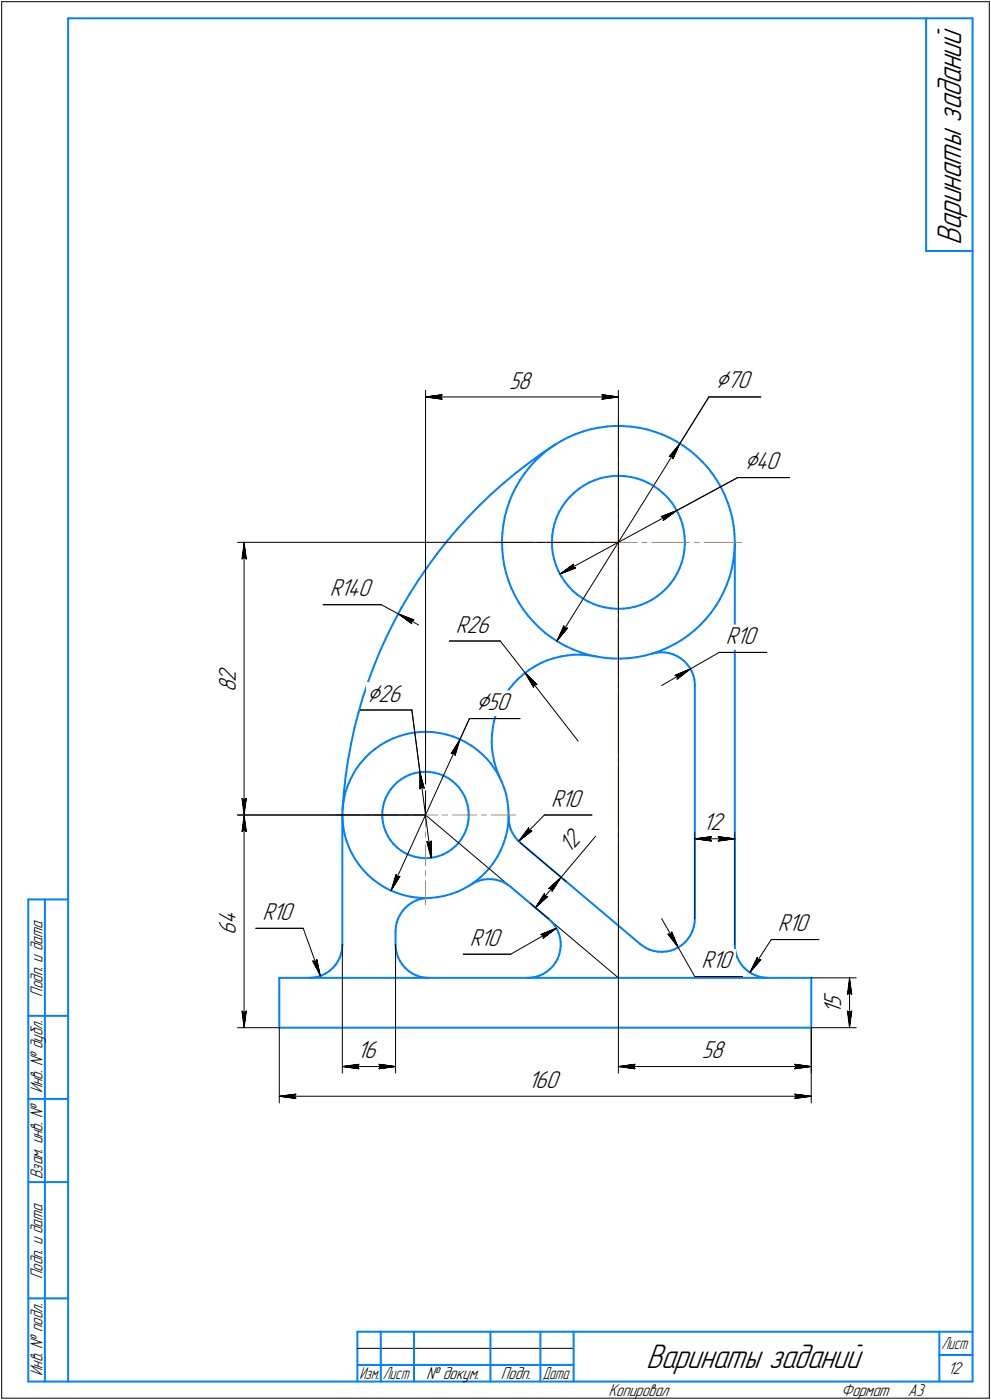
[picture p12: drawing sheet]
<svg xmlns="http://www.w3.org/2000/svg" width="298mm" height="421mm" viewBox="0 0 298 421" stroke-linecap="round" stroke-linejoin="round" font-family="sans-serif">
<defs><g id="words">
<g font-size="10.9">
<text x="289" y="73.7" transform="rotate(-90 289 73.7)">Варинаты заданий</text>
<text x="194.3" y="411.5">Варинаты заданий</text>
</g>
<g font-size="8.5">
<text x="215.2" y="116.8">Ç70</text>
<text x="223.8" y="141.1">Ç40</text>
<text x="110.3" y="211">Ç26</text>
<text x="143.2" y="213.5">Ç50</text>
</g>
<g font-size="7.8">
<text x="153.1" y="116.8">58</text>
<text x="99.2" y="179.3">R140</text>
<text x="137.1" y="190.3">R26</text>
<text x="218.3" y="193.7">R</text>
<text x="221.5" y="193.7">10</text>
<text x="70.9" y="208.2" transform="rotate(-90 70.9 208.2)">8</text>
<text x="70.9" y="205" transform="rotate(-90 70.9 205)">2</text>
<text x="165.7" y="242.6">R10</text>
<text x="211.4" y="249.7">12</text>
<text x="171.3" y="256.8" transform="rotate(-50 171.3 256.8)">12</text>
<text x="70.9" y="281.2" transform="rotate(-90 70.9 281.2)">6</text>
<text x="70.9" y="278" transform="rotate(-90 70.9 278)">4</text>
<text x="78.9" y="276.6">R10</text>
<text x="234" y="280">R10</text>
<text x="141.3" y="284.5">R10</text>
<text x="211" y="291.2">R10</text>
<text x="253" y="305" transform="rotate(-90 253 305)">1</text>
<text x="253" y="302.8" transform="rotate(-90 253 302.8)">5</text>
<text x="107.4" y="318.2">16</text>
<text x="211.1" y="318.2">58</text>
<text x="158.8" y="327.2">160</text>
</g>
<g font-size="5.5">
<text x="12.8" y="299.7" transform="rotate(-90 12.8 299.7)">Подп. и дата</text>
<text x="12.8" y="328.8" transform="rotate(-90 12.8 328.8)">Инв. № дубл.</text>
<text x="12.8" y="354.6" transform="rotate(-90 12.8 354.6)">Взам. инв. №</text>
<text x="12.8" y="384.7" transform="rotate(-90 12.8 384.7)">Подп. и дата</text>
<text x="12.8" y="413.8" transform="rotate(-90 12.8 413.8)">Инв. № подл.</text>
<text x="285" y="413.3">12</text>
<text x="128.2" y="414.8">№ докум.</text>
<text x="150.6" y="414.8">Подп.</text>
<text x="183" y="419.8">Копировал</text>
<text x="253" y="419.8">Формат</text>
<text x="273" y="419.8">A3</text>
</g>
<g font-size="5.4">
<text x="283.1" y="405.8">Лист</text>
<text x="108.1" y="414.8">Изм.</text>
<text x="115.1" y="414.8">Лист</text>
<text x="163.1" y="414.8">Дата</text>
</g>
</g></defs>
<g fill="none" stroke="#0080ff" stroke-width=".59">
<path d="M20.5 5.5v410zM20.5 5.5h272zM278.5 5.5v70zM292.5 5.5v410zM278.5 75.5h14zM159 139.2l4-2.8zM161 138.6l1.8-1.7zM161 138.6l-1.7 1.8zM162.8 136.9l1.8-1.6zM163 136.4l4-2.8zM164.6 135.3l2-1.4zM166.6 133.9l2.1-1.2z"/>
<path d="M168.7 132.7l2.2-1.2zM170.9 131.5l2.2-.9zM173.1 130.6l2.3-.8zM175.4 129.8l2.3-.7zM177.7 129.1l2.4-.5zM180.1 128.6l2.4-.3zM182.5 128.3l2.5-.2zM185 128.1h2.4zM187.4 128.1l2.4 .2zM189.8 128.3l2.4 .4zM192.2 128.7l2.4 .5zM194.6 129.2l2.3 .7z"/>
<path d="M196.9 129.9l2.3 .8zM199.2 130.7l2.2 1zM201.4 131.7l2.2 1.1zM203.6 132.8l2.1 1.4zM205.7 134.2l1.9 1.4zM207.6 135.6l1.9 1.6zM209.5 137.2l1.7 1.7zM211.2 138.9l1.7 1.8zM137.6 159l-3.1 3.7zM140.9 155.4l-3.3 3.6zM144.3 151.9l3.5-3.4zM144.3 151.9l-3.4 3.5z"/>
<path d="M147.8 148.5l3.6-3.2zM151.4 157.9l-.3 2.4zM151.4 145.3l3.8-3.1zM151.8 155.4l-.4 2.5zM152.4 153.1l-.6 2.3zM153.2 150.8l-.8 2.3zM154.1 148.5l-.9 2.3zM155.2 142.2l3.8-3zM155.2 146.4l-1.1 2.1zM156.5 144.3l-1.3 2.1zM157.9 142.3l-1.4 2zM159.3 140.4l-1.4 1.9z"/>
<path d="M166.4 159.2l-.3 1.8zM166.8 157.4l-.4 1.8zM167.4 155.7l-.6 1.7zM168.1 154l-.7 1.7zM169.1 152.4l-1 1.6zM170.1 150.9l-1 1.5zM171.3 149.5l1.3-1.3zM171.3 149.5l-1.2 1.4zM172.6 148.2l1.5-1.2zM174.1 147l1.5-1zM175.6 146l1.6-.9zM177.2 145.1l1.7-.7z"/>
<path d="M178.9 144.4l1.7-.6zM180.6 143.8l1.8-.4zM182.4 143.4l1.9-.2zM184.3 143.2l1.8-.1zM186.1 143.1l1.8 .1zM187.9 143.2l1.8 .3zM189.7 143.5l1.9 .4zM191.6 143.9l1.7 .6zM193.3 144.5l1.6 .7zM194.9 145.2l1.7 .9zM196.6 146.1l1.5 1.1zM198.1 147.2l1.4 1.2z"/>
<path d="M199.5 148.4l1.3 1.2zM200.8 149.6l1.2 1.5zM202 151.1l1 1.5zM203 152.6l.9 1.6zM203.9 154.2l.7 1.7zM204.6 155.9l.6 1.7zM205.2 157.6l.4 1.8zM205.6 159.4l.3 1.8zM212.9 140.7l1.4 1.9zM214.3 142.6l1.4 2zM215.7 144.6l1.2 2.1zM216.9 146.7l1.1 2.2z"/>
<path d="M218 148.9l.9 2.3zM218.9 151.2l.7 2.3zM219.6 153.5l.6 2.3zM220.2 155.8l.4 2.4zM220.6 158.2l.3 2.5zM123.2 178.6l-2.5 4.2zM125.8 174.5l-2.6 4.1zM128.6 170.5l-2.8 4zM131.4 166.5l-2.8 4zM134.5 162.7l-3.1 3.8zM151 162.7v2.4zM151 165.1l.3 2.5z"/>
<path d="M151.1 160.3l-.1 2.4zM151.3 167.6l.3 2.4zM151.6 170l.6 2.3zM152.2 172.3l.8 2.4zM153 174.7l.8 2.2zM153.8 176.9l1.1 2.2zM154.9 179.1l1.1 2.1zM166 162.9v1.8zM166 164.7l.2 1.8zM166.1 161l-.1 1.9zM166.2 166.5l.5 1.8zM166.7 168.3l.5 1.8z"/>
<path d="M167.2 170.1l.7 1.6zM167.9 171.7l.9 1.7zM168.8 173.4l1 1.5zM169.8 174.9l1.2 1.4zM171 176.3l1.3 1.4zM172.3 177.7l1.4 1.2zM173.7 178.9l1.4 1zM175.1 179.9l1.6 .9zM197.7 179.3l1.4-1.1zM199.1 178.2l1.3-1.3zM201.6 175.5l-1.2 1.4zM202.7 174l-1.1 1.5z"/>
<path d="M203.7 172.4l-1 1.6zM204.4 170.8l-.7 1.6zM205.1 169l-.7 1.8zM205.5 167.3l-.4 1.7zM205.8 165.4l-.3 1.9zM205.9 161.2l.1 1.9zM206 163.6l-.2 1.8zM206 163.1v.5zM217.6 178l-1.1 2.2zM218.6 175.8l-1 2.2zM219.4 173.5l-.8 2.3zM220 171.1l-.6 2.4z"/>
<path d="M220.5 168.7l-.5 2.4zM220.8 166.3l-.3 2.4zM220.9 160.7l.1 2.4zM221 163.9l-.2 2.4zM221 163.1v.8zM221 163.1v121zM114.3 195.9l-1.9 4.5zM116.3 191.4l-2 4.5zM118.4 187.1l-2.1 4.3zM120.7 182.8l-2.3 4.3zM156 181.2l1.4 2.1zM157.4 183.3l1.4 1.9z"/>
<path d="M158.8 185.2l1.6 1.8zM160.4 187l1.8 1.8zM162.2 188.8l1.8 1.6zM162.6 199.4l2-.8zM164 190.4l1.9 1.4zM164.6 198.6l2-.6zM165.9 191.8l2.1 1.3zM166.6 198l2-.6zM168 193.1l2.1 1.2zM168.6 197.4l2.1-.3zM170.1 194.3l2.2 1zM170.7 197.1l2.1-.2z"/>
<path d="M172.3 195.3l2.3 .9zM172.8 196.9h2.1zM174.6 196.2l2.4 .7zM174.9 196.9l2.1 .2zM176.7 180.8l1.7 .8zM177 196.9l2.3 .5zM177 197.1l2 .3zM178.4 181.6l1.7 .6zM179.3 197.4l2.4 .4zM180.1 182.2l1.8 .5zM181.7 197.8l2.4 .2zM181.9 182.7l1.8 .3z"/>
<path d="M183.7 183l1.9 .1zM184.1 198l2.5 .1zM185.6 183.1l1.8-.1zM186.6 198.1l2.4-.1zM187.4 183l1.8-.2zM189 198l2.4-.3zM189.2 182.8l1.9-.3zM191.1 182.5l1.7-.6zM191.4 197.7l2.4-.5zM192.8 181.9l1.7-.7zM193.8 197.2l2.4-.6zM194.5 181.2l1.6-.9z"/>
<path d="M196.1 196.6l1.3-.3zM196.1 180.3l1.6-1zM196.2 196.6l2.3-.8zM197.4 196.3l1.2-.1zM198.5 195.8l2.2-1zM198.6 196.2h1.3zM199.9 196.2l1.3 .2zM200.7 194.8l2.2-1.1zM201.2 196.4l1.3 .4zM202.5 196.8l1.2 .6zM202.9 193.7l2.1-1.2zM203.7 197.4l1.1 .6z"/>
<path d="M204.8 198l1 .8zM205 192.5l2-1.4zM205.8 198.8l.9 1zM206.7 199.8l.7 1zM207 191.1l1.9-1.5zM208.9 189.6l1.8-1.7zM212.3 186.1l-1.6 1.8zM213.9 184.2l-1.6 1.9zM215.3 182.2l-1.4 2zM216.5 180.2l-1.2 2zM106.6 218.9l-1 4.8zM107.8 214.2l-1.2 4.7z"/>
<path d="M109.2 209.5l-1.4 4.7zM110.7 204.9l-1.5 4.6zM112.4 200.4l-1.7 4.5zM148.2 218.8l-.2 2.1zM148.6 216.8l-.4 2zM149.2 214.8l-.6 2zM149.9 212.8l-.7 2zM150.8 210.9l-.9 1.9zM151.8 209.1l-1 1.8zM153 207.3l-1.2 1.8zM154.3 205.7l-1.3 1.6zM155.8 204.2l1.6-1.4z"/>
<path d="M155.8 204.2l-1.5 1.5zM157.4 202.8l1.6-1.3zM159 201.5l1.8-1.1zM160.8 200.4l1.8-1zM207.4 200.8l.7 1.2zM208.1 202l.4 1.2zM208.5 203.2l.3 1.3zM208.8 204.5l.2 1.2zM209 206.2v70.1zM209 205.7v.5zM103.4 238.2l-.4 4.8zM103.8 238.6l-.4 2.1z"/>
<path d="M104 233.3l-.6 4.9zM104.4 236.7l-.6 1.9zM104.7 228.5l-.7 4.8zM105.2 234.8l-.8 1.9zM105.6 223.7l-.9 4.8zM106.1 233l-.9 1.8zM107.2 231.2l-1.1 1.8zM108.4 229.5l-1.2 1.7zM109.8 228l-1.4 1.5zM111.2 226.5l1.6-1.3zM111.2 226.5l-1.4 1.5zM112.8 225.2l1.7-1.2z"/>
<path d="M114.5 224l1.8-1zM116 240l-.5 1.4zM116.3 223l1.8-.9zM116.7 238.7l-.7 1.3zM117.5 237.4l-.8 1.3zM118.1 222.1l2-.7zM118.4 236.3l-.9 1.1zM119.5 235.2l1.1-.8zM119.5 235.2l-1.1 1.1zM120.1 221.4l1.9-.6zM120.6 234.4l1.3-.8zM121.9 233.6l1.4-.6z"/>
<path d="M122 220.8l2-.4zM123.3 233l1.4-.5zM124 220.4l2.1-.2zM124.7 232.5l1.5-.3zM126.1 220.2l2-.1zM126.2 232.2l1.4-.1zM127.6 232.1l1.5 .1zM128.1 220.1l2.1 .1zM129.1 232.2l1.5 .2zM130.2 220.2l2 .3zM130.6 232.4l1.4 .3zM132 232.7l1.4 .6z"/>
<path d="M132.2 220.5l2 .4zM133.4 233.3l1.3 .7zM134.2 220.9l2 .6zM134.7 234l1.2 .8zM135.9 234.8l1.1 1zM136.2 221.5l1.9 .7zM137 235.8l1 1.1zM138 236.9l.9 1.2zM138.1 222.2l1.9 1zM138.9 238.1l.8 1.3zM139.7 239.4l.5 1.3zM140 223.2l1.7 1z"/>
<path d="M141.7 224.2l1.7 1.2zM143.4 225.4l1.5 1.4zM144.9 226.8l1.5 1.4zM146.4 228.2l1.3 1.6zM147.7 229.8l1.2 1.7zM147.9 223l.1 2.1zM148 220.9l-.1 2.1zM148 225.1l.3 2.1zM148.3 227.2l.4 2zM148.7 229.2l.6 2.1zM148.9 231.5l1.1 1.8zM149.3 231.3l.7 1.9z"/>
<path d="M150 233.3l.9 1.8zM150 233.2l.5 1zM150.9 235.1l.7 1.9zM151.6 237l.6 2zM152.2 239l.4 2zM103 244.7v2.1zM103 245.1v39zM103 246.8l.3 2zM103 243v.7zM103.1 242.7l-.1 2zM103.3 248.8l.3 2.1zM103.4 240.7l-.3 2z"/>
<path d="M103.6 250.9l.6 2zM104.2 252.9l.7 1.9zM104.9 254.8l.9 1.8zM105.8 256.6l1 1.8zM106.8 258.4l1.2 1.7zM115 244.3v1.5zM115 245.8l.1 1.5zM115.1 242.9l-.1 1.4zM115.1 247.3l.4 1.4zM115.5 241.4l-.4 1.5zM115.5 248.7l.5 1.4zM116 250.1l.6 1.4z"/>
<path d="M116.6 251.5l.8 1.2zM117.4 252.7l1 1.2zM118.4 253.9l1 1zM119.4 254.9l1.2 .9zM120.6 255.8l1.3 .8zM121.9 256.6l1.3 .6zM123.2 257.2l1.4 .4zM124.6 257.6l1.5 .3zM126.1 257.9l1.5 .2zM127.6 258.1h1.4zM129 258.1l1.5-.2zM130.5 257.9l1.5-.4z"/>
<path d="M132 257.5l1.3-.5zM133.3 257l1.3-.8zM134.6 256.2l1.2-.8zM135.8 255.4l1.2-.9zM138 253.4l-1 1.1zM138.9 252.2l-.9 1.2zM139.6 250.9l-.7 1.3zM140.2 240.7l.4 1.4zM140.2 249.5l-.6 1.4zM140.6 242.1l.3 1.5zM140.6 248.1l-.4 1.4zM140.9 243.6l.1 1.5z"/>
<path d="M140.9 246.6l-.3 1.5zM141 245.2l-.1 1.4zM141 245.2h.1M148.5 259.3l-1.2 1.6zM149.6 257.6l-1.1 1.7zM150.6 255.7l-1 1.9zM151.4 253.8l-.8 1.9zM152 251.9l-.6 1.9zM152.5 249.9l-.5 2zM152.6 241l.3 2zM152.8 247.9l-.3 2zM152.9 243l.1 2.1z"/>
<path d="M153 245.8l-.2 2.1zM153 245.1v.7zM153 245.7v1.1zM153 246.8l.2 1.2zM153.2 248l.3 1.3zM153.5 249.3l.6 1.2zM154.1 250.5l.7 1.1zM154.8 251.6l.8 1zM155.6 252.6l.9 .9zM156.5 253.5l36 30.4zM8.5 270.5v145zM8.5 270.5h12z"/>
<path d="M13.5 270.5v145zM108 260.1l1.3 1.6zM109.3 261.7l1.4 1.5zM110.7 263.2l1.6 1.3zM112.3 264.5l1.6 1.3zM113.9 265.8l1.8 1.1zM115.7 266.9l1.8 .9zM117.5 267.8l1.9 .8zM119 278.8v1.3zM119.3 277.5l-.3 1.3zM119.4 268.6l2 .6zM119.7 276.3l-.4 1.2z"/>
<path d="M120.3 275.1l-.6 1.2zM121 274l-.7 1.1zM121.4 269.2l2 .5zM121.9 273l-.9 1zM121.9 273l1-.8zM122.9 272.2l1-.8zM123.4 269.7l2 .3zM123.9 271.4l1.2-.6zM125.1 270.8l1.2-.4zM125.4 270l2.1 .1zM126.3 270.4l1.3-.2zM127.5 270.1l2-.1z"/>
<path d="M127.6 270.2l1.1-.1zM129.5 270l2-.2zM131.5 269.8l2.1-.3zM133.6 269.5l2-.6zM135.6 268.9l1.9-.7zM137.5 268.2l1.9-.9zM139.4 267.3l1.7-.9zM141.1 266.4l1.7-1.2zM141.6 266l1.2-.6zM142.8 265.4l1.2-.5zM142.8 265.2l1.6-1.3zM144 264.9l1.2-.4z"/>
<path d="M144.4 263.9l1.5-1.4zM145.2 264.5l1.4-.1zM146.6 264.4h1.2zM147.3 260.9l-1.4 1.6zM147.8 264.4l1.3 .2zM149.1 264.6l1.3 .3zM150.4 264.9l1.2 .5zM151.6 265.4l1.1 .7zM152.7 266.1l.9 .6zM153.6 266.7l11.5 9.7zM165.1 276.4l.9 1zM166 277.4l.8 1z"/>
<path d="M166.8 278.4l.7 1.1zM167.5 279.5l.5 1.2zM208.6 278.8l-.4 1.3zM208.9 277.6l-.3 1.2zM209 276.3l-.1 1.3zM84 294.1v15zM84 294.1h160zM93 294.1h.1M93 294.1l1.4-.1zM94.4 294l1.2-.2zM95.6 293.8l1.3-.5zM96.9 293.3l1.1-.6z"/>
<path d="M98 292.7l1.1-.7zM99.1 292l1-.9zM100.9 290.2l-.8 .9zM101.6 289.1l-.7 1.1zM102.2 287.9l-.6 1.2zM102.6 286.7l-.4 1.2zM102.9 285.4l-.3 1.3zM103 284.1l-.1 1.3zM119 280.1v4zM119 284.1v1.3zM119 285.4l.3 1.3zM119.3 286.7l.4 1.2z"/>
<path d="M119.7 287.9l.6 1.2zM120.3 289.1l.7 1.1zM121 290.2l.9 .9zM121.9 291.1l1 .9zM122.9 292l1 .7zM123.9 292.7l1.2 .6zM125.1 293.3l1.2 .5zM126.3 293.8l1.3 .2zM127.6 294l1.3 .1zM128.9 294.1h.1M158.6 294.1l1-.1zM159.6 294l1.3-.2z"/>
<path d="M160.9 293.8l1.2-.3zM162.1 293.5l1.2-.6zM163.3 292.9l1.1-.7zM164.4 292.2l1-.8zM166.3 290.5l-.9 .9zM167.1 289.4l-.8 1.1zM167.7 288.3l-.6 1.1zM168 280.7l.4 1.2zM168.2 287.1l-.5 1.2zM168.4 281.9l.2 1.3zM168.5 285.8l-.3 1.3zM168.6 283.2v1.3z"/>
<path d="M168.6 284.5l-.1 1.3zM192.5 283.9l.5 .4zM193 284.3l1.1 .7zM194.1 285l1.1 .6zM195.2 285.6l1.3 .4zM196.5 286l1.2 .2zM197.7 286.2l1.4 .1zM199.1 286.3l1.3-.1zM200.4 286.2l1.2-.3zM201.6 285.9l1.3-.4zM202.9 285.5l1.1-.6zM204 284.9l1.1-.7z"/>
<path d="M205.1 284.2l1-.9zM206.9 282.3l-.8 1zM207.6 281.3l-.7 1zM208.2 280.1l-.6 1.2zM221 284.2l.1 1.3zM221 284.2h.1M221.1 285.5l.2 1.3zM221.3 286.8l.4 1.2zM221.7 288l.6 1.1zM222.3 289.1l.8 1.1zM223.1 290.2l.8 1zM223.9 291.2l1 .9z"/>
<path d="M224.9 292.1l1.1 .7zM226 292.8l1.2 .5zM227.2 293.3l1.2 .5zM228.4 293.8l1.3 .2zM229.7 294l1.3 .1zM244 294.1v15zM8.5 305.5h12zM84 309.1h160zM8.5 330.5h12zM8.5 355.5h12zM8.5 390.5h12zM8.5 415.5h12z"/>
<path d="M20.5 415.5h272zM107.5 400.5h185zM107.5 400.5v15zM107.5 410.5h7zM114.5 400.5v15zM114.5 410.5h10zM124.5 400.5v15zM124.5 410.5h23zM147.5 400.5v15zM147.5 410.5h15zM162.5 400.5v15zM162.5 410.5h10z"/>
<path d="M172.5 400.5v15zM282.5 400.5v15zM282.5 407.5h10z"/>
</g>
<g fill="none" stroke="#ff8000" stroke-width=".3">
<path d="M186 126.1v11.2zM186 138.8v1.5zM186 141.8v11.2zM186 154.5v1.5zM186 157.5v5.6zM149 163.1h11.2zM161.7 163.1h1.5zM164.7 163.1h11.2zM177.4 163.1h1.5zM180.4 163.1h5.6zM186 163.1v18.1zM186 173.2v11.2z"/>
<path d="M186 170.2v1.5zM186 163.1v5.6zM186 163.1h5.6zM193.1 163.1h1.5zM196.1 163.1h11.2zM208.8 163.1h1.5zM211.8 163.1h11.2zM186 182.7v1.5zM186 185.7v18.1zM186 188.9v11.2zM186 185.9v1.5zM128 218.1v7.2z"/>
<path d="M186 205.3v1.5zM186 208.3v18.1zM128 226.8v1.5zM128 229.8v7.2zM128 238.5v1.5zM186 227.8v1.6zM186 230.8v18.1zM101 245.1h7.2zM109.7 245.1h1.5zM112.6 245.1h7.3zM121.4 245.1h1.5zM124.4 245.1h3.6z"/>
<path d="M128 253.2v7.2zM128 250.2v1.5zM128 245.1v3.6zM128 241.5v3.6zM128 245.1h3.6zM133.1 245.1h1.5zM136.1 245.1h7.2zM144.8 245.1h1.5zM147.8 245.1h7.2zM186 250.4v1.5zM186 253.4v18.1zM128 264.9v7.2z"/>
<path d="M128 261.9v1.5zM186 273v1.5zM186 276v18.1z"/>
</g>
<g fill="none" stroke="#000" stroke-width=".3">
<path d="M.5 .5v420zM.5 .5h297zM297.5 .5v420zM128 117.4v127.7zM128 119.4l5-.7zM128 119.4l5 .7zM128 119.4h58zM132.5 119.4l.5 .7zM133 118.7l-.5 .7zM181 118.7l.5 .7zM181 118.7l5 .7zM181.5 119.4l-.5 .7z"/>
<path d="M186 117.4v45.7zM213.2 119.4l-8.7 14zM213.2 119.4h15.6zM181 120.1l5-.7zM201.3 137.3l.8-.1zM202.1 137.2l.3 .8zM204.5 133.4l-2.1 4.6zM204.5 133.4l-3.2 3.9zM204.5 133.4l-37 59.4zM198.8 155.4l.8 .3zM198.8 155.4l4.7-1.9zM199.5 156.5l4-3z"/>
<path d="M199.6 155.7l-.1 .8zM203.5 153.5l18.3-9.9zM221.8 143.6h15.6zM71.4 163.1h114.6zM72.8 168.1l.6-.5zM73.4 163.1l.7 5zM73.4 167.6l.7 .5zM73.4 163.1l-.6 5zM73.4 163.1v82zM168.4 172.6l4.1-2.9zM168.4 172.6l4.7-1.8zM168.4 172.6l35.1-19.1z"/>
<path d="M172.3 170.5l.8 .3zM172.5 169.7l-.2 .8zM186 163.1v159.6zM97.2 181.9h17.5zM114.7 181.9l5.1 2.7zM119.8 184.6l4 3zM119.8 184.6l4.7 1.8zM119.8 184.6l6.1 3.4zM123.7 186.8l.1 .8zM123.7 186.8l.8-.4zM135.1 192.8h15.4zM150.5 192.8l7.4 9.6z"/>
<path d="M169.5 188.2l-2 4.6zM169.5 188.2l.3 .8zM169.8 189l.9-.1zM170.7 188.9l-3.2 3.9zM216.3 196.2h14.3zM108.3 213.5h15.6zM123.9 213.5l2.4 18.7zM141.2 216.1l-2.9 6.2zM141.2 216.1h15.2zM157.9 202.4l3.6 3.5zM157.9 202.4l2.5 4.3zM157.9 202.4l16 20.5z"/>
<path d="M160.7 205.9h.8zM160.7 205.9l-.3 .8zM199 206.2l8.6-5zM203 203.1l.8 .3zM203 203.1l4.6-1.9zM203.6 204.3l4-3.1zM203.8 203.4l-.2 .9zM207.6 201.2l8.7-5zM126.3 232.2l1.3 4.9zM126.3 237.2l.6-.5zM126.3 232.2v5zM126.3 232.2l3.3 25.8z"/>
<path d="M126.9 236.7l.7 .4zM135.7 226.6l.8-.2zM136.5 226.4l.4 .8zM138.3 222.3l-1.4 4.9zM138.3 222.3l-2.6 4.3zM138.3 222.3l-20.7 45.5zM71.4 245.1h56.6zM72.8 250.1l.6-.5zM72.8 240.1l.6 5zM72.8 240.1l.6 .5zM73.4 245.1l.7 5zM73.4 249.6l.7 .5z"/>
<path d="M73.4 245.1l-.6 5zM73.4 245.1v64zM73.4 240.6l.7-.5zM74.1 240.1l-.7 5zM128 245.1l58 49zM128.4 253.1l1.2 4.9zM128.4 253.1l.7 .4zM129.1 253.5l.6-.6zM129.7 252.9l-.1 5.1zM156 253l3.9-3.1zM156.5 253.5l13.8 11.6zM159 249l-3 4z"/>
<path d="M159 249l.1 .8zM159.1 249.8l.8 .1zM163.7 245.1h14.3zM163.7 245.1l-7.7 7.9zM179.1 251.5l-7.1 8.5zM209 250.3v26zM209 252.3l5-.7zM209 252.3l5 .6zM209 252.3h12zM213.5 252.3l.5 .6zM214 251.6l-.5 .7zM216 252.9l5-.6z"/>
<path d="M216 251.6l.5 .7zM216 251.6l5 .7zM216.5 252.3l-.5 .6zM221 250.3v33.8zM76.9 279.2h14.3zM91.2 279.2l5.2 14.3zM119.1 263l-1.5 4.8zM119.1 263l.4 .7zM119.5 263.7l.8-.1zM120.3 263.6l-2.7 4.2zM159.5 271.7l5.6 4.7zM161 273l3.7-3.4z"/>
<path d="M163.7 268.7l-2.7 4.3zM163.7 268.7l.2 .8zM163.9 269.5l.8 .1zM165 267.2l.8 .1zM165 267.2l3.7-3.4zM165.8 267.3l.2 .8zM168.7 263.8l-2.7 4.3zM168.7 263.8l-7.7 9.2zM172 260l-3.3 3.8zM199 276.3l5 8.6zM94 289l2.4 4.5zM94 289l.8 .3z"/>
<path d="M95.3 288.6l-.5 .7zM95.3 288.6l1.1 4.9zM103 284.1v38.6zM119 284.1v38.6zM139.3 287h14.3zM153.6 287l13.7-7.9zM162.6 281.1l.8 .2zM162.6 281.1l4.7-2zM163.3 282.2l4-3.1zM163.4 281.3l-.1 .9zM200.9 280.9l3.1 4zM200.9 280.9l.8 .2z"/>
<path d="M202 280.3l-.3 .8zM202 280.3l2 4.6zM204 284.9l5 8.8zM209 293.7h14.3zM227.7 288l-2.2 4.5zM227.7 288l.3 .7zM228 288.7l.8-.1zM228.8 288.6l-3.3 3.9zM231.9 282.6h14.4zM231.9 282.6l-6.4 9.9zM244 294.1h13.5zM254.8 299.1l.7-.5z"/>
<path d="M255.5 294.1l.7 5zM255.5 298.6l.7 .5zM255.5 294.1l-.7 5zM255.5 294.1v15zM71.4 309.1h12.6zM72.8 304.1l.6 5zM72.8 304.1l.6 .5zM73.4 304.6l.7-.5zM74.1 304.1l-.7 5zM84 309.1v22.6zM244 309.1v22.6zM244 309.1h13.5z"/>
<path d="M244 309.1v13.6zM254.8 304.1l.7 5zM254.8 304.1l.7 .5zM255.5 304.6l.7-.5zM256.2 304.1l-.7 5zM84 329.7l5-.6zM84 329.7l5 .7zM84 329.7h160zM88.5 329.7l.5 .7zM89 329.1l-.5 .6zM103 320.8l4.9-.7zM103 320.8l4.9 .6z"/>
<path d="M103 320.8h16zM107.5 320.8l.4 .6zM107.9 320.1l-.4 .7zM114 321.4l5-.6zM114 320.1l.5 .7zM114 320.1l5 .7zM114.5 320.8l-.5 .6zM186 320.8l5-.7zM186 320.8l5 .6zM186 320.8h58zM190.5 320.8l.5 .6zM191 320.1l-.5 .7z"/>
<path d="M239 330.4l5-.7zM239 329.1l.5 .6zM239 329.1l5 .6zM239 321.4l5-.6zM239 320.1l.5 .7zM239 320.1l5 .7zM239.5 329.7l-.5 .7zM239.5 320.8l-.5 .6zM107.5 405.5h65zM.5 420.5h297z"/>
</g>
<g fill="#fff" stroke="#fff" stroke-width=".3">
<path d="M158.8 321.6h10.3zM158.8 321.6h10.3zM158.8 321.6h10.3zM158.8 321.7h10.3zM158.8 321.7h10.3zM158.8 321.8h10.3zM158.8 321.8h10.3zM158.8 321.9h10.3zM158.8 321.9h10.3zM158.8 321.9h10.3zM158.8 322h10.3zM158.8 322h10.3zM158.8 322.1h10.3zM158.8 322.1h10.3zM158.8 322.2h10.3zM158.8 322.2h10.3zM158.8 322.2h10.3zM158.8 322.3h10.3zM158.8 322.3h10.3zM158.8 322.4h10.3zM158.8 322.4h10.3zM158.8 322.5h10.3zM158.8 322.5h10.3zM158.8 322.5h10.3zM158.8 322.6h10.3zM158.8 322.6h10.3zM158.8 322.7h10.3zM158.8 322.7h10.3zM158.8 322.7h10.3zM158.8 322.8h10.3zM158.8 322.8h10.3zM158.8 322.9h10.3zM158.8 322.9h10.3zM158.8 323h10.3zM158.8 323h10.3zM158.8 323h10.3zM158.8 323.1h10.3zM158.8 323.1h10.3zM158.8 323.2h10.3zM158.8 323.2h10.3zM158.8 323.3h10.3zM158.8 323.3h10.3zM158.8 323.3h10.3zM158.8 323.4h10.3zM158.8 323.4h10.3zM158.8 323.5h10.3zM158.8 323.5h10.3zM158.8 323.6h10.3zM158.8 323.6h10.3zM158.8 323.6h10.3zM158.8 323.7h10.3zM158.8 323.7h10.3zM158.8 323.8h10.3zM158.8 323.8h10.3zM158.8 323.8h10.3zM158.8 323.9h10.3zM158.8 323.9h10.3zM158.8 324h10.3zM158.8 324h10.3zM158.8 324.1h10.3zM158.8 324.1h10.3zM158.8 324.1h10.3zM158.8 324.2h10.3zM158.8 324.2h10.3zM158.8 324.3h10.3zM158.8 324.3h10.3zM158.8 324.4h10.3zM158.8 324.4h10.3zM158.8 324.4h10.3zM158.8 324.5h10.3zM158.8 324.5h10.3zM158.8 324.6h10.3zM158.8 324.6h10.3zM158.8 324.7h10.3zM158.8 324.7h10.3zM158.8 324.7h10.3zM158.8 324.8h10.3zM158.8 324.8h10.3zM158.8 324.9h10.3zM158.8 324.9h10.3zM158.8 325h10.3zM158.8 325h10.3zM158.8 325h10.3zM158.8 325.1h10.3zM158.8 325.1h10.3zM158.8 325.2h10.3zM158.8 325.2h10.3zM158.8 325.2h10.3zM158.8 325.3h10.3zM158.8 325.3h10.3zM158.8 325.4h10.3zM158.8 325.4h10.3zM158.8 325.5h10.3zM158.8 325.5h10.3zM158.8 325.5h10.3zM158.8 325.6h10.3zM158.8 325.6h10.3zM158.8 325.7h10.3zM158.8 325.7h10.3zM158.8 325.8h10.3zM158.8 325.8h10.3zM158.8 325.8h10.3zM158.8 325.9h10.3zM158.8 325.9h10.3zM158.8 326h10.3zM158.8 326h10.3zM158.8 326.1h10.3zM158.8 326.1h10.3zM158.8 326.1h10.3zM158.8 326.2h10.3zM158.8 326.2h10.3zM158.8 326.3h10.3zM158.8 326.3h10.3zM158.8 326.3h10.3zM158.8 326.4h10.3zM158.8 326.4h10.3zM158.8 326.5h10.3zM158.8 326.5h10.3zM158.8 326.6h10.3zM158.8 326.6h10.3zM158.8 326.6h10.3zM158.8 326.7h10.3zM158.8 326.7h10.3zM158.8 326.8h10.3zM158.8 326.8h10.3zM158.8 326.9h10.3zM158.8 326.9h10.3zM158.8 326.9h10.3zM158.8 327h10.3zM158.8 327h10.3zM158.8 327.1h10.3zM158.8 327.1h10.3zM158.8 327.2h10.3zM158.8 327.2h10.3zM158.8 327.2h10.3zM158.8 327.3h10.3zM158.8 327.3h10.3zM158.8 327.4h10.3zM158.8 327.4h10.3zM158.8 327.4h10.3zM158.8 327.5h10.3zM158.8 327.5h10.3zM158.8 327.6h10.3zM158.8 327.6h10.3zM158.8 327.7h10.3zM158.8 327.7h10.3zM158.8 327.7h10.3zM158.8 327.8h10.3zM158.8 327.8h10.3zM158.8 327.9h10.3zM158.8 327.9h10.3zM158.8 328h10.3zM158.8 328h10.3zM158.8 328h10.3zM158.8 328.1h10.3zM158.8 328.1h10.3zM158.8 328.2h10.3zM158.8 328.2h10.3zM158.8 328.3h10.3zM158.8 328.3h10.3zM158.8 328.3h10.3zM158.8 328.4h10.3zM158.8 328.4h10.3zM158.8 328.5h10.3zM158.8 328.5h10.3zM158.8 328.5h10.3zM158.8 328.6h10.3zM158.8 328.6h10.3zM158.8 328.7h10.3z"/>
<path d="M89.2 328.5h.3zM88.9 328.5h.6zM88.6 328.6h.9zM88.2 328.6h1.3zM87.9 328.7h1.6zM87.6 328.7h1.9zM87.3 328.8h2.2zM87 328.8h2.5zM86.7 328.8h2.8zM86.4 328.9h3.1zM86.1 328.9h3.4zM85.8 329h3.7zM85.7 329h3.8zM85.6 329.1h3.9zM85.5 329.1h4zM85.4 329.1h4.1zM85.3 329.2h4.2zM85.2 329.2h4.3zM85 329.3h4.5zM85 329.3h4.5zM84.8 329.4h4.7zM84.8 329.4h4.7zM84.6 329.4h4.9zM84.5 329.5h5zM84.4 329.5h5.1zM84.3 329.6h5.2zM84.2 329.6h5.3zM84.1 329.6h5.4zM84 329.7h5.5zM84.1 329.7h5.4zM84.2 329.8h5.3zM84.3 329.8h5.2zM84.4 329.9h5.1zM84.5 329.9h5zM84.6 329.9h4.9zM84.7 330h4.8zM84.8 330h4.7zM84.9 330.1h4.6zM85 330.1h4.5zM85.1 330.2h4.4zM85.2 330.2h4.3zM85.3 330.2h4.2zM85.4 330.3h4.1zM85.5 330.3h4zM85.6 330.4h3.9zM85.7 330.4h3.8zM85.8 330.5h3.7zM86.1 330.5h3.4zM86.4 330.5h3.1zM86.8 330.6h2.7zM87.1 330.6h2.4zM87.5 330.7h2zM87.8 330.7h1.7zM88.1 330.8h1.4zM88.5 330.8h1zM88.8 330.8h.7zM89.2 330.9h.3z"/>
<path d="M238.5 328.5h.3zM238.5 328.5h.6zM238.5 328.6h.9zM238.5 328.6h1.2zM238.5 328.7h1.5zM238.5 328.7h1.8zM238.5 328.8h2.2zM238.5 328.8h2.5zM238.5 328.8h2.8zM238.5 328.9h3.1zM238.5 328.9h3.4zM238.5 329h3.7zM238.5 329h3.8zM238.5 329.1h3.9zM238.5 329.1h4zM238.5 329.1h4.1zM238.5 329.2h4.2zM238.5 329.2h4.3zM238.5 329.3h4.5zM238.5 329.3h4.5zM238.5 329.4h4.7zM238.5 329.4h4.7zM238.5 329.4h4.9zM238.5 329.5h5zM238.5 329.5h5.1zM238.5 329.6h5.2zM238.5 329.6h5.3zM238.5 329.6h5.4zM238.5 329.7h5.5zM238.5 329.7h5.4zM238.5 329.8h5.3zM238.5 329.8h5.2zM238.5 329.9h5.1zM238.5 329.9h5zM238.5 329.9h4.9zM238.5 330h4.8zM238.5 330h4.7zM238.5 330.1h4.6zM238.5 330.1h4.5zM238.5 330.2h4.4zM238.5 330.2h4.3zM238.5 330.2h4.2zM238.5 330.3h4.1zM238.5 330.3h4zM238.5 330.4h3.9zM238.5 330.4h3.8zM238.5 330.5h3.7zM238.5 330.5h3.4zM238.5 330.5h3zM238.5 330.6h2.7zM238.5 330.6h2.3zM238.5 330.7h2zM238.5 330.7h1.7zM238.5 330.8h1.3zM238.5 330.8h1zM238.5 330.8h.6zM238.5 330.9h.3z"/>
<path d="M247.4 298.2h7.1zM247.4 298.3h7.1zM247.4 298.3h7.1zM247.4 298.4h7.1zM247.4 298.4h7.1zM247.4 298.4h7.1zM247.4 298.5h7.1zM247.4 298.5h7.1zM247.4 298.6h7.1zM247.4 298.6h7.1zM247.4 298.7h7.1zM247.4 298.7h7.1zM247.4 298.7h7.1zM247.4 298.8h7.1zM247.4 298.8h7.1zM247.4 298.9h7.1zM247.4 298.9h7.1zM247.4 299h7.1zM247.4 299h7.1zM247.4 299h7.1zM247.4 299.1h7.1zM247.4 299.1h7.1zM247.4 299.2h7.1zM247.4 299.2h7.1zM247.4 299.3h7.1zM247.4 299.3h7.1zM247.4 299.3h7.1zM247.4 299.4h7.1zM247.4 299.4h7.1zM247.4 299.5h7.1zM247.4 299.5h7.1zM247.4 299.6h7.1zM247.4 299.6h7.1zM247.4 299.6h7.1zM247.4 299.7h7.1zM247.4 299.7h7.1zM247.4 299.8h7.1zM247.4 299.8h7.1zM247.4 299.8h7.1zM247.4 299.9h7.1zM247.4 299.9h7.1zM247.4 300h7.1zM247.4 300h7.1zM247.4 300.1h7.1zM247.4 300.1h7.1zM247.4 300.1h7.1zM247.4 300.2h7.1zM247.4 300.2h7.1zM247.4 300.3h7.1zM247.4 300.3h7.1zM247.4 300.4h7.1zM247.4 300.4h7.1zM247.4 300.4h7.1zM247.4 300.5h7.1zM247.4 300.5h7.1zM247.4 300.6h7.1zM247.4 300.6h7.1zM247.4 300.7h7.1zM247.4 300.7h7.1zM247.4 300.7h7.1zM247.4 300.8h7.1zM247.4 300.8h7.1zM247.4 300.9h7.1zM247.4 300.9h7.1zM247.4 300.9h7.1zM247.4 301h7.1zM247.4 301h7.1zM247.4 301.1h7.1zM247.4 301.1h7.1zM247.4 301.2h7.1zM247.4 301.2h7.1zM247.4 301.2h7.1zM247.4 301.3h7.1zM247.4 301.3h7.1zM247.4 301.4h7.1zM247.4 301.4h7.1zM247.4 301.5h7.1zM247.4 301.5h7.1zM247.4 301.5h7.1zM247.4 301.6h7.1zM247.4 301.6h7.1zM247.4 301.7h7.1zM247.4 301.7h7.1zM247.4 301.8h7.1zM247.4 301.8h7.1zM247.4 301.8h7.1zM247.4 301.9h7.1zM247.4 301.9h7.1zM247.4 302h7.1zM247.4 302h7.1zM247.4 302h7.1zM247.4 302.1h7.1zM247.4 302.1h7.1zM247.4 302.2h7.1zM247.4 302.2h7.1zM247.4 302.3h7.1zM247.4 302.3h7.1zM247.4 302.3h7.1zM247.4 302.4h7.1zM247.4 302.4h7.1zM247.4 302.5h7.1zM247.4 302.5h7.1zM247.4 302.6h7.1zM247.4 302.6h7.1zM247.4 302.6h7.1zM247.4 302.7h7.1zM247.4 302.7h7.1zM247.4 302.8h7.1zM247.4 302.8h7.1zM247.4 302.9h7.1zM247.4 302.9h7.1zM247.4 302.9h7.1zM247.4 303h7.1zM247.4 303h7.1zM247.4 303.1h7.1zM247.4 303.1h7.1zM247.4 303.1h7.1zM247.4 303.2h7.1zM247.4 303.2h7.1zM247.4 303.3h7.1zM247.4 303.3h7.1zM247.4 303.4h7.1zM247.4 303.4h7.1zM247.4 303.4h7.1zM247.4 303.5h7.1zM247.4 303.5h7.1zM247.4 303.6h7.1zM247.4 303.6h7.1zM247.4 303.7h7.1zM247.4 303.7h7.1zM247.4 303.7h7.1zM247.4 303.8h7.1zM247.4 303.8h7.1zM247.4 303.9h7.1zM247.4 303.9h7.1zM247.4 304h7.1zM247.4 304h7.1zM247.4 304h7.1zM247.4 304.1h7.1zM247.4 304.1h7.1zM247.4 304.2h7.1zM247.4 304.2h7.1zM247.4 304.2h7.1zM247.4 304.3h7.1zM247.4 304.3h7.1zM247.4 304.4h7.1zM247.4 304.4h7.1zM247.4 304.5h7.1zM247.4 304.5h7.1zM247.4 304.5h7.1zM247.4 304.6h7.1zM247.4 304.6h7.1zM247.4 304.7h7.1zM247.4 304.7h7.1zM247.4 304.8h7.1zM247.4 304.8h7.1zM247.4 304.8h7.1zM247.4 304.9h7.1zM247.4 304.9h7.1z"/>
<path d="M254.3 303.6h2.4zM254.3 303.7h2.4zM254.3 303.7h2.4zM254.3 303.7h2.4zM254.3 303.8h2.4zM254.3 303.8h2.4zM254.3 303.9h2.4zM254.3 303.9h2.4zM254.3 304h2.4zM254.3 304h2.4zM254.3 304h2.4zM254.3 304.1h2.4zM254.3 304.1h2.4zM254.3 304.2h2.4zM254.3 304.2h2.4zM254.4 304.2h2.3zM254.4 304.3h2.2zM254.4 304.3h2.2zM254.4 304.4h2.2zM254.4 304.4h2.2zM254.4 304.5h2.2zM254.4 304.5h2.2zM254.4 304.5h2.2zM254.4 304.6h2.2zM254.4 304.6h2.2zM254.4 304.7h2.2zM254.4 304.7h2.2zM254.4 304.8h2.2zM254.4 304.8h2.2zM254.4 304.8h2.2zM254.5 304.9h2.1zM254.5 304.9h2.1zM254.5 305h2zM254.5 305h2zM254.5 305.1h2zM254.5 305.1h2zM254.5 305.1h2zM254.5 305.2h2zM254.5 305.2h2zM254.5 305.3h2zM254.5 305.3h2zM254.5 305.4h2zM254.5 305.4h2zM254.5 305.4h2zM254.6 305.5h1.9zM254.6 305.5h1.9zM254.6 305.6h1.9zM254.6 305.6h1.9zM254.6 305.6h1.9zM254.6 305.7h1.9zM254.6 305.7h1.9zM254.6 305.8h1.9zM254.6 305.8h1.9zM254.6 305.9h1.9zM254.6 305.9h1.9zM254.6 305.9h1.9zM254.6 306h1.8zM254.6 306h1.8zM254.6 306.1h1.8zM254.6 306.1h1.8zM254.6 306.2h1.8zM254.6 306.2h1.8zM254.6 306.2h1.8zM254.6 306.3h1.8zM254.6 306.3h1.8zM254.6 306.4h1.8zM254.7 306.4h1.7zM254.7 306.5h1.7zM254.7 306.5h1.7zM254.7 306.5h1.7zM254.7 306.6h1.7zM254.7 306.6h1.7zM254.7 306.7h1.6zM254.7 306.7h1.6zM254.7 306.7h1.6zM254.7 306.8h1.6zM254.7 306.8h1.6zM254.7 306.9h1.6zM254.7 306.9h1.6zM254.7 307h1.6zM254.8 307h1.5zM254.8 307h1.5zM254.8 307.1h1.5zM254.8 307.1h1.5zM254.8 307.2h1.5zM254.8 307.2h1.5zM254.8 307.3h1.5zM254.8 307.3h1.4zM254.8 307.3h1.4zM254.8 307.4h1.4zM254.8 307.4h1.4zM254.8 307.5h1.4zM254.9 307.5h1.3zM254.9 307.6h1.3zM254.9 307.6h1.2zM254.9 307.6h1.2zM254.9 307.7h1.2zM255 307.7h1.1zM255 307.8h1.1zM255 307.8h1zM255 307.8h1zM255 307.9h1zM255.1 307.9h.9zM255.1 308h.9zM255.1 308h.8zM255.1 308.1h.8zM255.1 308.1h.8zM255.1 308.1h.8zM255.1 308.2h.8zM255.1 308.2h.8zM255.2 308.3h.7zM255.2 308.3h.6zM255.2 308.4h.6zM255.2 308.4h.6zM255.2 308.4h.6zM255.3 308.5h.4zM255.3 308.5h.4zM255.3 308.6h.4zM255.3 308.6h.4zM255.3 308.7h.4zM255.4 308.7h.3zM255.4 308.7h.3zM255.4 308.8h.2zM255.4 308.8h.2zM255.4 308.9h.2z"/>
<path d="M255.4 294.3h.2zM255.4 294.3h.2zM255.4 294.4h.2zM255.4 294.4h.3zM255.4 294.5h.3zM255.3 294.5h.4zM255.3 294.6h.4zM255.3 294.6h.4zM255.3 294.6h.4zM255.3 294.7h.4zM255.2 294.7h.6zM255.2 294.8h.6zM255.2 294.8h.6zM255.2 294.9h.6zM255.2 294.9h.7zM255.1 294.9h.8zM255.1 295h.8zM255.1 295h.8zM255.1 295.1h.8zM255.1 295.1h.8zM255.1 295.1h.8zM255.1 295.2h.9zM255.1 295.2h.9zM255 295.3h1zM255 295.3h1zM255 295.4h1zM255 295.4h1.1zM255 295.4h1.1zM254.9 295.5h1.2zM254.9 295.5h1.2zM254.9 295.6h1.2zM254.9 295.6h1.3zM254.9 295.7h1.3zM254.8 295.7h1.4zM254.8 295.7h1.4zM254.8 295.8h1.4zM254.8 295.8h1.4zM254.8 295.9h1.4zM254.8 295.9h1.5zM254.8 296h1.5zM254.8 296h1.5zM254.8 296h1.5zM254.8 296.1h1.5zM254.8 296.1h1.5zM254.8 296.2h1.5zM254.7 296.2h1.6zM254.7 296.2h1.6zM254.7 296.3h1.6zM254.7 296.3h1.6zM254.7 296.4h1.6zM254.7 296.4h1.6zM254.7 296.5h1.6zM254.7 296.5h1.6zM254.7 296.5h1.6zM254.7 296.6h1.7zM254.7 296.6h1.7zM254.7 296.7h1.7zM254.7 296.7h1.7zM254.7 296.8h1.7zM254.6 296.8h1.8zM254.6 296.8h1.8zM254.6 296.9h1.8zM254.6 296.9h1.8zM254.6 297h1.8zM254.6 297h1.8zM254.6 297.1h1.8zM254.6 297.1h1.8zM254.6 297.1h1.8zM254.6 297.2h1.8zM254.6 297.2h1.8zM254.6 297.3h1.9zM254.6 297.3h1.9zM254.6 297.3h1.9zM254.6 297.4h1.9zM254.6 297.4h1.9zM254.6 297.5h1.9zM254.6 297.5h1.9zM254.6 297.6h1.9zM254.6 297.6h1.9zM254.6 297.6h1.9zM254.6 297.7h1.9zM254.5 297.7h2zM254.5 297.8h2zM254.5 297.8h2zM254.5 297.9h2zM254.5 297.9h2zM254.5 297.9h2zM254.5 298h2zM254.5 298h2zM254.5 298.1h2zM254.5 298.1h2zM254.5 298.2h2zM254.5 298.2h2zM254.5 298.2h2zM254.5 298.3h2.1zM254.5 298.3h2.1zM254.4 298.4h2.2zM254.4 298.4h2.2zM254.4 298.4h2.2zM254.4 298.5h2.2zM254.4 298.5h2.2zM254.4 298.6h2.2zM254.4 298.6h2.2zM254.4 298.7h2.2zM254.4 298.7h2.2zM254.4 298.7h2.2zM254.4 298.8h2.2zM254.4 298.8h2.2zM254.4 298.9h2.2zM254.4 298.9h2.2zM254.4 299h2.3zM254.3 299h2.4zM254.3 299h2.4zM254.3 299.1h2.4zM254.3 299.1h2.4zM254.3 299.2h2.4zM254.3 299.2h2.4zM254.3 299.3h2.4zM254.3 299.3h2.4zM254.3 299.3h2.4zM254.3 299.4h2.4zM254.3 299.4h2.4zM254.3 299.5h2.4zM254.3 299.5h2.4zM254.3 299.6h2.4z"/>
<path d="M65.3 273h7.1zM65.3 273h7.1zM65.3 273.1h7.1zM65.3 273.1h7.1zM65.3 273.2h7.1zM65.3 273.2h7.1zM65.3 273.3h7.1zM65.3 273.3h7.1zM65.3 273.3h7.1zM65.3 273.4h7.1zM65.3 273.4h7.1zM65.3 273.5h7.1zM65.3 273.5h7.1zM65.3 273.6h7.1zM65.3 273.6h7.1zM65.3 273.6h7.1zM65.3 273.7h7.1zM65.3 273.7h7.1zM65.3 273.8h7.1zM65.3 273.8h7.1zM65.3 273.9h7.1zM65.3 273.9h7.1zM65.3 273.9h7.1zM65.3 274h7.1zM65.3 274h7.1zM65.3 274.1h7.1zM65.3 274.1h7.1zM65.3 274.2h7.1zM65.3 274.2h7.1zM65.3 274.2h7.1zM65.3 274.3h7.1zM65.3 274.3h7.1zM65.3 274.4h7.1zM65.3 274.4h7.1zM65.3 274.4h7.1zM65.3 274.5h7.1zM65.3 274.5h7.1zM65.3 274.6h7.1zM65.3 274.6h7.1zM65.3 274.7h7.1zM65.3 274.7h7.1zM65.3 274.7h7.1zM65.3 274.8h7.1zM65.3 274.8h7.1zM65.3 274.9h7.1zM65.3 274.9h7.1zM65.3 275h7.1zM65.3 275h7.1zM65.3 275h7.1zM65.3 275.1h7.1zM65.3 275.1h7.1zM65.3 275.2h7.1zM65.3 275.2h7.1zM65.3 275.3h7.1zM65.3 275.3h7.1zM65.3 275.3h7.1zM65.3 275.4h7.1zM65.3 275.4h7.1zM65.3 275.5h7.1zM65.3 275.5h7.1zM65.3 275.5h7.1zM65.3 275.6h7.1zM65.3 275.6h7.1zM65.3 275.7h7.1zM65.3 275.7h7.1zM65.3 275.8h7.1zM65.3 275.8h7.1zM65.3 275.8h7.1zM65.3 275.9h7.1zM65.3 275.9h7.1zM65.3 276h7.1zM65.3 276h7.1zM65.3 276.1h7.1zM65.3 276.1h7.1zM65.3 276.1h7.1zM65.3 276.2h7.1zM65.3 276.2h7.1zM65.3 276.3h7.1zM65.3 276.3h7.1zM65.3 276.4h7.1zM65.3 276.4h7.1zM65.3 276.4h7.1zM65.3 276.5h7.1zM65.3 276.5h7.1zM65.3 276.6h7.1zM65.3 276.6h7.1zM65.3 276.6h7.1zM65.3 276.7h7.1zM65.3 276.7h7.1zM65.3 276.8h7.1zM65.3 276.8h7.1zM65.3 276.9h7.1zM65.3 276.9h7.1zM65.3 276.9h7.1zM65.3 277h7.1zM65.3 277h7.1zM65.3 277.1h7.1zM65.3 277.1h7.1zM65.3 277.2h7.1zM65.3 277.2h7.1zM65.3 277.2h7.1zM65.3 277.3h7.1zM65.3 277.3h7.1zM65.3 277.4h7.1zM65.3 277.4h7.1zM65.3 277.5h7.1zM65.3 277.5h7.1zM65.3 277.5h7.1zM65.3 277.6h7.1zM65.3 277.6h7.1zM65.3 277.7h7.1zM65.3 277.7h7.1zM65.3 277.7h7.1zM65.3 277.8h7.1zM65.3 277.8h7.1zM65.3 277.9h7.1zM65.3 277.9h7.1zM65.3 278h7.1zM65.3 278h7.1zM65.3 278h7.1zM65.3 278.1h7.1zM65.3 278.1h7.1zM65.3 278.2h7.1zM65.3 278.2h7.1zM65.3 278.3h7.1zM65.3 278.3h7.1zM65.3 278.3h7.1zM65.3 278.4h7.1zM65.3 278.4h7.1zM65.3 278.5h7.1zM65.3 278.5h7.1zM65.3 278.6h7.1zM65.3 278.6h7.1zM65.3 278.6h7.1zM65.3 278.7h7.1zM65.3 278.7h7.1zM65.3 278.8h7.1zM65.3 278.8h7.1zM65.3 278.8h7.1zM65.3 278.9h7.1zM65.3 278.9h7.1zM65.3 279h7.1zM65.3 279h7.1zM65.3 279.1h7.1zM65.3 279.1h7.1zM65.3 279.1h7.1zM65.3 279.2h7.1zM65.3 279.2h7.1zM65.3 279.3h7.1zM65.3 279.3h7.1zM65.3 279.4h7.1zM65.3 279.4h7.1zM65.3 279.4h7.1zM65.3 279.5h7.1zM65.3 279.5h7.1zM65.3 279.6h7.1zM65.3 279.6h7.1zM65.3 279.7h7.1zM65.3 279.7h7.1zM65.3 279.7h7.1zM65.3 279.8h7.1zM65.3 279.8h7.1zM65.3 279.9h7.1zM65.3 279.9h7.1zM65.3 280h7.1zM65.3 280h7.1zM65.3 280h7.1zM65.3 280.1h7.1zM65.3 280.1h7.1zM65.3 280.2h7.1zM65.3 280.2h7.1zM65.3 280.2h7.1zM65.3 280.3h7.1zM65.3 280.3h7.1zM65.3 280.4h7.1zM65.3 280.4h7.1zM65.3 280.5h7.1zM65.3 280.5h7.1zM65.3 280.5h7.1zM65.3 280.6h7.1zM65.3 280.6h7.1zM65.3 280.7h7.1zM65.3 280.7h7.1zM65.3 280.8h7.1zM65.3 280.8h7.1zM65.3 280.8h7.1zM65.3 280.9h7.1zM65.3 280.9h7.1zM65.3 281h7.1zM65.3 281h7.1zM65.3 281.1h7.1zM65.3 281.1h7.1zM65.3 281.1h7.1z"/>
<path d="M72.2 303.6h2.4zM72.2 303.7h2.4zM72.2 303.7h2.4zM72.2 303.7h2.4zM72.2 303.8h2.4zM72.2 303.8h2.4zM72.2 303.9h2.4zM72.2 303.9h2.4zM72.3 304h2.3zM72.3 304h2.3zM72.3 304h2.3zM72.3 304.1h2.3zM72.3 304.1h2.3zM72.3 304.2h2.3zM72.3 304.2h2.3zM72.3 304.2h2.3zM72.3 304.3h2.2zM72.3 304.3h2.2zM72.3 304.4h2.2zM72.3 304.4h2.2zM72.3 304.5h2.2zM72.3 304.5h2.2zM72.3 304.5h2.2zM72.3 304.6h2.2zM72.3 304.6h2.2zM72.3 304.7h2.2zM72.3 304.7h2.2zM72.3 304.8h2.2zM72.3 304.8h2.2zM72.3 304.8h2.2zM72.4 304.9h2.1zM72.4 304.9h2.1zM72.4 305h2.1zM72.4 305h2.1zM72.4 305.1h2.1zM72.4 305.1h2.1zM72.4 305.1h2.1zM72.4 305.2h2.1zM72.4 305.2h2.1zM72.4 305.3h2.1zM72.4 305.3h2zM72.4 305.4h2zM72.4 305.4h2zM72.4 305.4h2zM72.5 305.5h1.9zM72.5 305.5h1.9zM72.5 305.6h1.9zM72.5 305.6h1.9zM72.5 305.6h1.9zM72.5 305.7h1.9zM72.5 305.7h1.9zM72.5 305.8h1.9zM72.5 305.8h1.9zM72.5 305.9h1.9zM72.5 305.9h1.9zM72.5 305.9h1.9zM72.5 306h1.8zM72.5 306h1.8zM72.5 306.1h1.8zM72.6 306.1h1.7zM72.6 306.2h1.7zM72.6 306.2h1.7zM72.6 306.2h1.7zM72.6 306.3h1.7zM72.6 306.3h1.7zM72.6 306.4h1.7zM72.6 306.4h1.7zM72.6 306.5h1.7zM72.6 306.5h1.7zM72.6 306.5h1.7zM72.6 306.6h1.7zM72.6 306.6h1.7zM72.6 306.7h1.7zM72.6 306.7h1.7zM72.6 306.7h1.7zM72.6 306.8h1.7zM72.6 306.8h1.7zM72.6 306.9h1.7zM72.6 306.9h1.7zM72.6 307h1.7zM72.7 307h1.5zM72.7 307h1.5zM72.7 307.1h1.5zM72.7 307.1h1.5zM72.7 307.2h1.5zM72.7 307.2h1.5zM72.7 307.3h1.5zM72.7 307.3h1.5zM72.7 307.3h1.5zM72.7 307.4h1.5zM72.8 307.4h1.3zM72.8 307.5h1.3zM72.8 307.5h1.3zM72.8 307.6h1.3zM72.8 307.6h1.2zM72.9 307.6h1.1zM72.9 307.7h1.1zM72.9 307.7h1.1zM72.9 307.8h1.1zM72.9 307.8h1.1zM72.9 307.8h1.1zM72.9 307.9h1zM73 307.9h.9zM73 308h.9zM73 308h.9zM73 308.1h.9zM73 308.1h.8zM73.1 308.1h.7zM73.1 308.2h.7zM73.1 308.2h.7zM73.1 308.3h.7zM73.1 308.3h.6zM73.2 308.4h.5zM73.2 308.4h.5zM73.2 308.4h.5zM73.2 308.5h.5zM73.2 308.5h.5zM73.2 308.6h.5zM73.2 308.6h.4zM73.2 308.7h.4zM73.3 308.7h.3zM73.3 308.7h.3zM73.3 308.8h.2zM73.3 308.8h.2zM73.3 308.9h.2z"/>
<path d="M73.3 245.3h.2zM73.3 245.4h.2zM73.3 245.4h.2zM73.3 245.4h.3zM73.3 245.5h.3zM73.2 245.5h.4zM73.2 245.6h.4zM73.2 245.6h.5zM73.2 245.7h.5zM73.2 245.7h.5zM73.2 245.7h.5zM73.2 245.8h.5zM73.2 245.8h.5zM73.1 245.9h.6zM73.1 245.9h.7zM73.1 246h.7zM73.1 246h.7zM73.1 246h.7zM73 246.1h.8zM73 246.1h.9zM73 246.2h.9zM73 246.2h.9zM73 246.3h.9zM72.9 246.3h1zM72.9 246.3h1.1zM72.9 246.4h1.1zM72.9 246.4h1.1zM72.9 246.5h1.1zM72.9 246.5h1.1zM72.9 246.5h1.1zM72.8 246.6h1.2zM72.8 246.6h1.3zM72.8 246.7h1.3zM72.8 246.7h1.3zM72.8 246.8h1.3zM72.7 246.8h1.5zM72.7 246.8h1.5zM72.7 246.9h1.5zM72.7 246.9h1.5zM72.7 247h1.5zM72.7 247h1.5zM72.7 247.1h1.5zM72.7 247.1h1.5zM72.7 247.1h1.5zM72.7 247.2h1.5zM72.6 247.2h1.6zM72.6 247.3h1.7zM72.6 247.3h1.7zM72.6 247.4h1.7zM72.6 247.4h1.7zM72.6 247.4h1.7zM72.6 247.5h1.7zM72.6 247.5h1.7zM72.6 247.6h1.7zM72.6 247.6h1.7zM72.6 247.6h1.7zM72.6 247.7h1.7zM72.6 247.7h1.7zM72.6 247.8h1.7zM72.6 247.8h1.7zM72.6 247.9h1.7zM72.6 247.9h1.7zM72.6 247.9h1.7zM72.6 248h1.7zM72.6 248h1.7zM72.6 248.1h1.7zM72.6 248.1h1.7zM72.5 248.2h1.8zM72.5 248.2h1.8zM72.5 248.2h1.8zM72.5 248.3h1.9zM72.5 248.3h1.9zM72.5 248.4h1.9zM72.5 248.4h1.9zM72.5 248.5h1.9zM72.5 248.5h1.9zM72.5 248.5h1.9zM72.5 248.6h1.9zM72.5 248.6h1.9zM72.5 248.7h1.9zM72.5 248.7h1.9zM72.4 248.8h2zM72.4 248.8h2zM72.4 248.8h2zM72.4 248.9h2zM72.4 248.9h2zM72.4 249h2.1zM72.4 249h2.1zM72.4 249h2.1zM72.4 249.1h2.1zM72.4 249.1h2.1zM72.4 249.2h2.1zM72.4 249.2h2.1zM72.4 249.3h2.1zM72.4 249.3h2.1zM72.4 249.3h2.1zM72.3 249.4h2.2zM72.3 249.4h2.2zM72.3 249.5h2.2zM72.3 249.5h2.2zM72.3 249.6h2.2zM72.3 249.6h2.2zM72.3 249.6h2.2zM72.3 249.7h2.2zM72.3 249.7h2.2zM72.3 249.8h2.2zM72.3 249.8h2.2zM72.3 249.9h2.2zM72.3 249.9h2.2zM72.3 249.9h2.2zM72.3 250h2.3zM72.3 250h2.3zM72.3 250.1h2.3zM72.3 250.1h2.3zM72.3 250.1h2.3zM72.3 250.2h2.3zM72.3 250.2h2.3zM72.3 250.3h2.3zM72.2 250.3h2.4zM72.2 250.4h2.4zM72.2 250.4h2.4zM72.2 250.4h2.4zM72.2 250.5h2.4zM72.2 250.5h2.4zM72.2 250.6h2.4z"/>
<path d="M118.8 262.4h.2zM118.8 262.5h.3zM118.7 262.5h.5zM118.7 262.6h.6zM118.7 262.6h.6zM118.7 262.6h.8zM118.7 262.7h.8zM118.7 262.7h.9zM118.7 262.8h1zM118.7 262.8h1.1zM118.7 262.8h1.2zM118.7 262.9h1.3zM118.6 262.9h1.5zM118.6 263h1.6zM118.6 263h1.7zM118.6 263.1h1.8zM118.6 263.1h1.8zM118.6 263.1h2zM118.5 263.2h2.1zM118.5 263.2h2.2zM118.5 263.3h2.3zM118.5 263.3h2.4zM118.5 263.4h2.5zM118.5 263.4h2.5zM118.5 263.4h2.4zM118.4 263.5h2.5zM118.4 263.5h2.5zM118.4 263.6h2.5zM118.4 263.6h2.5zM118.4 263.7h2.4zM118.4 263.7h2.4zM118.4 263.7h2.4zM118.4 263.8h2.3zM118.4 263.8h2.3zM118.3 263.9h2.4zM118.3 263.9h2.3zM118.3 263.9h2.3zM118.3 264h2.3zM118.3 264h2.3zM118.3 264.1h2.3zM118.3 264.1h2.2zM118.2 264.2h2.3zM118.2 264.2h2.3zM118.2 264.2h2.2zM118.2 264.3h2.2zM118.2 264.3h2.2zM118.2 264.4h2.2zM118.2 264.4h2.2zM118.2 264.5h2.1zM118.2 264.5h2.1zM118.2 264.5h2.1zM118.1 264.6h2.1zM118.1 264.6h2.1zM118.1 264.7h2.1zM118.1 264.7h2zM118.1 264.8h2zM118.1 264.8h2zM118 264.8h2.1zM118 264.9h2.1zM118 264.9h2zM118 265h2zM118 265h2zM118 265h1.9zM118 265.1h1.9zM117.9 265.1h2zM117.9 265.2h2zM117.9 265.2h1.9zM117.9 265.3h1.9zM117.9 265.3h1.9zM117.9 265.3h1.9zM117.9 265.4h1.8zM117.9 265.4h1.8zM117.9 265.5h1.8zM117.9 265.5h1.8zM117.8 265.6h1.8zM117.8 265.6h1.8zM117.8 265.6h1.8zM117.8 265.7h1.7zM117.8 265.7h1.7zM117.8 265.8h1.7zM117.7 265.8h1.8zM117.7 265.9h1.8zM117.7 265.9h1.7zM117.7 265.9h1.7zM117.7 266h1.7zM117.7 266h1.6zM117.7 266.1h1.6zM117.7 266.1h1.6zM117.7 266.1h1.6zM117.7 266.2h1.6zM117.7 266.2h1.5zM117.7 266.3h1.5zM117.7 266.3h1.5zM117.7 266.4h1.4zM117.7 266.4h1.4zM117.7 266.4h1.4zM117.7 266.5h1.3zM117.7 266.5h1.3zM117.7 266.6h1.3zM117.7 266.6h1.2zM117.7 266.7h1.2zM117.7 266.7h1.1zM117.7 266.7h1.1zM117.7 266.8h1zM117.7 266.8h1zM117.7 266.9h1zM117.6 266.9h1zM117.6 267h1zM117.6 267h.9zM117.6 267h.9zM117.6 267.1h.8zM117.6 267.1h.8zM117.6 267.2h.8zM117.6 267.2h.7zM117.6 267.3h.6zM117.6 267.3h.6zM117.6 267.3h.6zM117.6 267.4h.5zM117.6 267.4h.5zM117.6 267.5h.4zM117.6 267.5h.4zM117.6 267.5h.3zM117.6 267.6h.3zM117.6 267.6h.3zM117.6 267.7h.2z"/>
<path d="M138.2 222.5h.1zM138.1 222.5h.2zM138.1 222.6h.2zM138 222.6h.3zM138 222.7h.3zM138 222.7h.3zM137.9 222.8h.4zM137.8 222.8h.5zM137.8 222.8h.5zM137.8 222.9h.5zM137.7 222.9h.6zM137.7 223h.6zM137.6 223h.7zM137.6 223.1h.7zM137.5 223.1h.8zM137.5 223.1h.8zM137.5 223.2h.8zM137.4 223.2h.9zM137.3 223.3h1zM137.3 223.3h1zM137.2 223.4h1.1zM137.2 223.4h1.1zM137.2 223.4h1.1zM137.1 223.5h1.2zM137.1 223.5h1.2zM137 223.6h1.3zM137 223.6h1.3zM136.9 223.6h1.4zM136.9 223.7h1.4zM136.9 223.7h1.4zM136.9 223.8h1.4zM136.8 223.8h1.5zM136.8 223.9h1.5zM136.8 223.9h1.5zM136.7 223.9h1.6zM136.7 224h1.6zM136.7 224h1.6zM136.7 224.1h1.6zM136.7 224.1h1.6zM136.6 224.2h1.7zM136.6 224.2h1.7zM136.6 224.2h1.7zM136.5 224.3h1.8zM136.5 224.3h1.8zM136.5 224.4h1.8zM136.4 224.4h1.9zM136.4 224.5h1.8zM136.4 224.5h1.8zM136.4 224.5h1.8zM136.4 224.6h1.8zM136.3 224.6h1.9zM136.3 224.7h1.9zM136.3 224.7h1.8zM136.2 224.7h1.9zM136.2 224.8h1.9zM136.2 224.8h1.9zM136.1 224.9h2zM136.1 224.9h2zM136.1 225h2zM136.1 225h1.9zM136.1 225h1.9zM136 225.1h2zM136 225.1h2zM136 225.2h2zM135.9 225.2h2.1zM135.9 225.3h2.1zM135.9 225.3h2.1zM135.8 225.3h2.2zM135.8 225.4h2.1zM135.8 225.4h2.1zM135.8 225.5h2.1zM135.8 225.5h2.1zM135.7 225.6h2.2zM135.7 225.6h2.2zM135.7 225.6h2.2zM135.6 225.7h2.2zM135.6 225.7h2.2zM135.6 225.8h2.2zM135.6 225.8h2.2zM135.6 225.8h2.2zM135.5 225.9h2.3zM135.5 225.9h2.3zM135.5 226h2.3zM135.4 226h2.4zM135.4 226.1h2.3zM135.4 226.1h2.3zM135.4 226.1h2.3zM135.3 226.2h2.4zM135.3 226.2h2.4zM135.3 226.3h2.4zM135.3 226.3h2.4zM135.2 226.4h2.4zM135.2 226.4h2.4zM135.2 226.4h2.4zM135.2 226.5h2.4zM135.1 226.5h2.5zM135.1 226.6h2.5zM135.1 226.6h2.4zM135 226.7h2.5zM135 226.7h2.5zM135 226.7h2.5zM135 226.8h2.5zM134.9 226.8h2.6zM135 226.9h2.5zM135.1 226.9h2.4zM135.2 226.9h2.3zM135.3 227h2.2zM135.4 227h2zM135.5 227.1h1.9zM135.6 227.1h1.8zM135.7 227.2h1.7zM135.8 227.2h1.6zM135.9 227.2h1.5zM136 227.3h1.4zM136.1 227.3h1.2zM136.2 227.4h1.1zM136.3 227.4h1zM136.4 227.5h.9zM136.4 227.5h.9zM136.5 227.5h.8zM136.6 227.6h.6zM136.7 227.6h.5zM136.8 227.7h.4zM136.9 227.7h.3zM137 227.8h.2z"/>
<path d="M143.2 207.9h11.2zM143.2 207.9h11.2zM143.2 207.9h11.2zM143.2 208h11.2zM143.2 208h11.2zM143.2 208.1h11.2zM143.2 208.1h11.2zM143.2 208.2h11.2zM143.2 208.2h11.2zM143.2 208.2h11.2zM143.2 208.3h11.2zM143.2 208.3h11.2zM143.2 208.4h11.2zM143.2 208.4h11.2zM143.2 208.4h11.2zM143.2 208.5h11.2zM143.2 208.5h11.2zM143.2 208.6h11.2zM143.2 208.6h11.2zM143.2 208.7h11.2zM143.2 208.7h11.2zM143.2 208.7h11.2zM143.2 208.8h11.2zM143.2 208.8h11.2zM143.2 208.9h11.2zM143.2 208.9h11.2zM143.2 209h11.2zM143.2 209h11.2zM143.2 209h11.2zM143.2 209.1h11.2zM143.2 209.1h11.2zM143.2 209.2h11.2zM143.2 209.2h11.2zM143.2 209.3h11.2zM143.2 209.3h11.2zM143.2 209.3h11.2zM143.2 209.4h11.2zM143.2 209.4h11.2zM143.2 209.5h11.2zM143.2 209.5h11.2zM143.2 209.5h11.2zM143.2 209.6h11.2zM143.2 209.6h11.2zM143.2 209.7h11.2zM143.2 209.7h11.2zM143.2 209.8h11.2zM143.2 209.8h11.2zM143.2 209.8h11.2zM143.2 209.9h11.2zM143.2 209.9h11.2zM143.2 210h11.2zM143.2 210h11.2zM143.2 210.1h11.2zM143.2 210.1h11.2zM143.2 210.1h11.2zM143.2 210.2h11.2zM143.2 210.2h11.2zM143.2 210.3h11.2zM143.2 210.3h11.2zM143.2 210.4h11.2zM143.2 210.4h11.2zM143.2 210.4h11.2zM143.2 210.5h11.2zM143.2 210.5h11.2zM143.2 210.6h11.2zM143.2 210.6h11.2zM143.2 210.7h11.2zM143.2 210.7h11.2zM143.2 210.7h11.2zM143.2 210.8h11.2zM143.2 210.8h11.2zM143.2 210.9h11.2zM143.2 210.9h11.2zM143.2 210.9h11.2zM143.2 211h11.2zM143.2 211h11.2zM143.2 211.1h11.2zM143.2 211.1h11.2zM143.2 211.2h11.2zM143.2 211.2h11.2zM143.2 211.2h11.2zM143.2 211.3h11.2zM143.2 211.3h11.2zM143.2 211.4h11.2zM143.2 211.4h11.2zM143.2 211.5h11.2zM143.2 211.5h11.2zM143.2 211.5h11.2zM143.2 211.6h11.2zM143.2 211.6h11.2zM143.2 211.7h11.2zM143.2 211.7h11.2zM143.2 211.8h11.2zM143.2 211.8h11.2zM143.2 211.8h11.2zM143.2 211.9h11.2zM143.2 211.9h11.2zM143.2 212h11.2zM143.2 212h11.2zM143.2 212h11.2zM143.2 212.1h11.2zM143.2 212.1h11.2zM143.2 212.2h11.2zM143.2 212.2h11.2zM143.2 212.3h11.2zM143.2 212.3h11.2zM143.2 212.3h11.2zM143.2 212.4h11.2zM143.2 212.4h11.2zM143.2 212.5h11.2zM143.2 212.5h11.2zM143.2 212.6h11.2zM143.2 212.6h11.2zM143.2 212.6h11.2zM143.2 212.7h11.2zM143.2 212.7h11.2zM143.2 212.8h11.2zM143.2 212.8h11.2zM143.2 212.9h11.2zM143.2 212.9h11.2zM143.2 212.9h11.2zM143.2 213h11.2zM143.2 213h11.2zM143.2 213.1h11.2zM143.2 213.1h11.2zM143.2 213.1h11.2zM143.2 213.2h11.2zM143.2 213.2h11.2zM143.2 213.3h11.2zM143.2 213.3h11.2zM143.2 213.4h11.2zM143.2 213.4h11.2zM143.2 213.4h11.2zM143.2 213.5h11.2zM143.2 213.5h11.2zM143.2 213.6h11.2zM143.2 213.6h11.2zM143.2 213.7h11.2zM143.2 213.7h11.2zM143.2 213.7h11.2zM143.2 213.8h11.2zM143.2 213.8h11.2zM143.2 213.9h11.2zM143.2 213.9h11.2zM143.2 214h11.2zM143.2 214h11.2zM143.2 214h11.2zM143.2 214.1h11.2zM143.2 214.1h11.2zM143.2 214.2h11.2zM143.2 214.2h11.2zM143.2 214.2h11.2zM143.2 214.3h11.2zM143.2 214.3h11.2zM143.2 214.4h11.2zM143.2 214.4h11.2zM143.2 214.5h11.2zM143.2 214.5h11.2zM143.2 214.5h11.2zM143.2 214.6h11.2zM143.2 214.6h11.2zM143.2 214.7h11.2zM143.2 214.7h11.2zM143.2 214.8h11.2zM143.2 214.8h11.2zM143.2 214.8h11.2zM143.2 214.9h11.2zM143.2 214.9h11.2zM143.2 215h11.2zM143.2 215h11.2zM143.2 215.1h11.2z"/>
<path d="M65.3 200h7.1zM65.3 200.1h7.1zM65.3 200.1h7.1zM65.3 200.2h7.1zM65.3 200.2h7.1zM65.3 200.2h7.1zM65.3 200.3h7.1zM65.3 200.3h7.1zM65.3 200.4h7.1zM65.3 200.4h7.1zM65.3 200.4h7.1zM65.3 200.5h7.1zM65.3 200.5h7.1zM65.3 200.6h7.1zM65.3 200.6h7.1zM65.3 200.7h7.1zM65.3 200.7h7.1zM65.3 200.7h7.1zM65.3 200.8h7.1zM65.3 200.8h7.1zM65.3 200.9h7.1zM65.3 200.9h7.1zM65.3 201h7.1zM65.3 201h7.1zM65.3 201h7.1zM65.3 201.1h7.1zM65.3 201.1h7.1zM65.3 201.2h7.1zM65.3 201.2h7.1zM65.3 201.3h7.1zM65.3 201.3h7.1zM65.3 201.3h7.1zM65.3 201.4h7.1zM65.3 201.4h7.1zM65.3 201.5h7.1zM65.3 201.5h7.1zM65.3 201.5h7.1zM65.3 201.6h7.1zM65.3 201.6h7.1zM65.3 201.7h7.1zM65.3 201.7h7.1zM65.3 201.8h7.1zM65.3 201.8h7.1zM65.3 201.8h7.1zM65.3 201.9h7.1zM65.3 201.9h7.1zM65.3 202h7.1zM65.3 202h7.1zM65.3 202.1h7.1zM65.3 202.1h7.1zM65.3 202.1h7.1zM65.3 202.2h7.1zM65.3 202.2h7.1zM65.3 202.3h7.1zM65.3 202.3h7.1zM65.3 202.4h7.1zM65.3 202.4h7.1zM65.3 202.4h7.1zM65.3 202.5h7.1zM65.3 202.5h7.1zM65.3 202.6h7.1zM65.3 202.6h7.1zM65.3 202.6h7.1zM65.3 202.7h7.1zM65.3 202.7h7.1zM65.3 202.8h7.1zM65.3 202.8h7.1zM65.3 202.9h7.1zM65.3 202.9h7.1zM65.3 202.9h7.1zM65.3 203h7.1zM65.3 203h7.1zM65.3 203.1h7.1zM65.3 203.1h7.1zM65.3 203.2h7.1zM65.3 203.2h7.1zM65.3 203.2h7.1zM65.3 203.3h7.1zM65.3 203.3h7.1zM65.3 203.4h7.1zM65.3 203.4h7.1zM65.3 203.5h7.1zM65.3 203.5h7.1zM65.3 203.5h7.1zM65.3 203.6h7.1zM65.3 203.6h7.1zM65.3 203.7h7.1zM65.3 203.7h7.1zM65.3 203.8h7.1zM65.3 203.8h7.1zM65.3 203.8h7.1zM65.3 203.9h7.1zM65.3 203.9h7.1zM65.3 204h7.1zM65.3 204h7.1zM65.3 204h7.1zM65.3 204.1h7.1zM65.3 204.1h7.1zM65.3 204.2h7.1zM65.3 204.2h7.1zM65.3 204.3h7.1zM65.3 204.3h7.1zM65.3 204.3h7.1zM65.3 204.4h7.1zM65.3 204.4h7.1zM65.3 204.5h7.1zM65.3 204.5h7.1zM65.3 204.6h7.1zM65.3 204.6h7.1zM65.3 204.6h7.1zM65.3 204.7h7.1zM65.3 204.7h7.1zM65.3 204.8h7.1zM65.3 204.8h7.1zM65.3 204.9h7.1zM65.3 204.9h7.1zM65.3 204.9h7.1zM65.3 205h7.1zM65.3 205h7.1zM65.3 205.1h7.1zM65.3 205.1h7.1zM65.3 205.1h7.1zM65.3 205.2h7.1zM65.3 205.2h7.1zM65.3 205.3h7.1zM65.3 205.3h7.1zM65.3 205.4h7.1zM65.3 205.4h7.1zM65.3 205.4h7.1zM65.3 205.5h7.1zM65.3 205.5h7.1zM65.3 205.6h7.1zM65.3 205.6h7.1zM65.3 205.7h7.1zM65.3 205.7h7.1zM65.3 205.7h7.1zM65.3 205.8h7.1zM65.3 205.8h7.1zM65.3 205.9h7.1zM65.3 205.9h7.1zM65.3 206h7.1zM65.3 206h7.1zM65.3 206h7.1zM65.3 206.1h7.1zM65.3 206.1h7.1zM65.3 206.2h7.1zM65.3 206.2h7.1zM65.3 206.2h7.1zM65.3 206.3h7.1zM65.3 206.3h7.1zM65.3 206.4h7.1zM65.3 206.4h7.1zM65.3 206.5h7.1zM65.3 206.5h7.1zM65.3 206.5h7.1zM65.3 206.6h7.1zM65.3 206.6h7.1zM65.3 206.7h7.1zM65.3 206.7h7.1zM65.3 206.8h7.1zM65.3 206.8h7.1zM65.3 206.8h7.1zM65.3 206.9h7.1zM65.3 206.9h7.1zM65.3 207h7.1zM65.3 207h7.1zM65.3 207.1h7.1zM65.3 207.1h7.1zM65.3 207.1h7.1zM65.3 207.2h7.1zM65.3 207.2h7.1zM65.3 207.3h7.1zM65.3 207.3h7.1zM65.3 207.3h7.1zM65.3 207.4h7.1zM65.3 207.4h7.1zM65.3 207.5h7.1zM65.3 207.5h7.1zM65.3 207.6h7.1zM65.3 207.6h7.1zM65.3 207.6h7.1zM65.3 207.7h7.1zM65.3 207.7h7.1zM65.3 207.8h7.1zM65.3 207.8h7.1zM65.3 207.9h7.1zM65.3 207.9h7.1zM65.3 207.9h7.1zM65.3 208h7.1zM65.3 208h7.1zM65.3 208.1h7.1zM65.3 208.1h7.1zM65.3 208.2h7.1z"/>
<path d="M73.3 163.3h.2zM73.3 163.4h.2zM73.3 163.4h.2zM73.3 163.4h.3zM73.3 163.5h.3zM73.2 163.5h.4zM73.2 163.6h.4zM73.2 163.6h.5zM73.2 163.7h.5zM73.2 163.7h.5zM73.2 163.7h.5zM73.2 163.8h.5zM73.2 163.8h.5zM73.1 163.9h.6zM73.1 163.9h.7zM73.1 164h.7zM73.1 164h.7zM73.1 164h.7zM73 164.1h.8zM73 164.1h.9zM73 164.2h.9zM73 164.2h.9zM73 164.3h.9zM72.9 164.3h1zM72.9 164.3h1.1zM72.9 164.4h1.1zM72.9 164.4h1.1zM72.9 164.5h1.1zM72.9 164.5h1.1zM72.9 164.5h1.1zM72.8 164.6h1.2zM72.8 164.6h1.3zM72.8 164.7h1.3zM72.8 164.7h1.3zM72.8 164.8h1.3zM72.7 164.8h1.5zM72.7 164.8h1.5zM72.7 164.9h1.5zM72.7 164.9h1.5zM72.7 165h1.5zM72.7 165h1.5zM72.7 165.1h1.5zM72.7 165.1h1.5zM72.7 165.1h1.5zM72.7 165.2h1.5zM72.6 165.2h1.6zM72.6 165.3h1.7zM72.6 165.3h1.7zM72.6 165.4h1.7zM72.6 165.4h1.7zM72.6 165.4h1.7zM72.6 165.5h1.7zM72.6 165.5h1.7zM72.6 165.6h1.7zM72.6 165.6h1.7zM72.6 165.7h1.7zM72.6 165.7h1.7zM72.6 165.7h1.7zM72.6 165.8h1.7zM72.6 165.8h1.7zM72.6 165.9h1.7zM72.6 165.9h1.7zM72.6 165.9h1.7zM72.6 166h1.7zM72.6 166h1.7zM72.6 166.1h1.7zM72.6 166.1h1.7zM72.5 166.2h1.8zM72.5 166.2h1.8zM72.5 166.2h1.8zM72.5 166.3h1.9zM72.5 166.3h1.9zM72.5 166.4h1.9zM72.5 166.4h1.9zM72.5 166.5h1.9zM72.5 166.5h1.9zM72.5 166.5h1.9zM72.5 166.6h1.9zM72.5 166.6h1.9zM72.5 166.7h1.9zM72.5 166.7h1.9zM72.4 166.8h2zM72.4 166.8h2zM72.4 166.8h2zM72.4 166.9h2zM72.4 166.9h2zM72.4 167h2.1zM72.4 167h2.1zM72.4 167h2.1zM72.4 167.1h2.1zM72.4 167.1h2.1zM72.4 167.2h2.1zM72.4 167.2h2.1zM72.4 167.3h2.1zM72.4 167.3h2.1zM72.4 167.3h2.1zM72.3 167.4h2.2zM72.3 167.4h2.2zM72.3 167.5h2.2zM72.3 167.5h2.2zM72.3 167.6h2.2zM72.3 167.6h2.2zM72.3 167.6h2.2zM72.3 167.7h2.2zM72.3 167.7h2.2zM72.3 167.8h2.2zM72.3 167.8h2.2zM72.3 167.9h2.2zM72.3 167.9h2.2zM72.3 167.9h2.2zM72.3 168h2.3zM72.3 168h2.3zM72.3 168.1h2.3zM72.3 168.1h2.3zM72.3 168.1h2.3zM72.3 168.2h2.3zM72.3 168.2h2.3zM72.3 168.3h2.3zM72.2 168.3h2.4zM72.2 168.4h2.4zM72.2 168.4h2.4zM72.2 168.4h2.4zM72.2 168.5h2.4zM72.2 168.5h2.4zM72.2 168.6h2.4z"/>
<path d="M72.2 239.6h2.4zM72.2 239.6h2.4zM72.2 239.7h2.4zM72.2 239.7h2.4zM72.2 239.8h2.4zM72.2 239.8h2.4zM72.2 239.9h2.4zM72.2 239.9h2.4zM72.3 239.9h2.3zM72.3 240h2.3zM72.3 240h2.3zM72.3 240.1h2.3zM72.3 240.1h2.3zM72.3 240.2h2.3zM72.3 240.2h2.3zM72.3 240.2h2.3zM72.3 240.3h2.2zM72.3 240.3h2.2zM72.3 240.4h2.2zM72.3 240.4h2.2zM72.3 240.5h2.2zM72.3 240.5h2.2zM72.3 240.5h2.2zM72.3 240.6h2.2zM72.3 240.6h2.2zM72.3 240.7h2.2zM72.3 240.7h2.2zM72.3 240.7h2.2zM72.3 240.8h2.2zM72.3 240.8h2.2zM72.4 240.9h2.1zM72.4 240.9h2.1zM72.4 241h2.1zM72.4 241h2.1zM72.4 241h2.1zM72.4 241.1h2.1zM72.4 241.1h2.1zM72.4 241.2h2.1zM72.4 241.2h2.1zM72.4 241.3h2.1zM72.4 241.3h2zM72.4 241.3h2zM72.4 241.4h2zM72.4 241.4h2zM72.4 241.5h2zM72.5 241.5h1.9zM72.5 241.6h1.9zM72.5 241.6h1.9zM72.5 241.6h1.9zM72.5 241.7h1.9zM72.5 241.7h1.9zM72.5 241.8h1.9zM72.5 241.8h1.9zM72.5 241.9h1.9zM72.5 241.9h1.9zM72.5 241.9h1.9zM72.5 242h1.8zM72.5 242h1.8zM72.5 242.1h1.8zM72.6 242.1h1.7zM72.6 242.1h1.7zM72.6 242.2h1.7zM72.6 242.2h1.7zM72.6 242.3h1.7zM72.6 242.3h1.7zM72.6 242.4h1.7zM72.6 242.4h1.7zM72.6 242.4h1.7zM72.6 242.5h1.7zM72.6 242.5h1.7zM72.6 242.6h1.7zM72.6 242.6h1.7zM72.6 242.7h1.7zM72.6 242.7h1.7zM72.6 242.7h1.7zM72.6 242.8h1.7zM72.6 242.8h1.7zM72.6 242.9h1.7zM72.6 242.9h1.7zM72.6 243h1.7zM72.6 243h1.6zM72.7 243h1.5zM72.7 243.1h1.5zM72.7 243.1h1.5zM72.7 243.2h1.5zM72.7 243.2h1.5zM72.7 243.2h1.5zM72.7 243.3h1.5zM72.7 243.3h1.5zM72.7 243.4h1.5zM72.7 243.4h1.5zM72.8 243.5h1.3zM72.8 243.5h1.3zM72.8 243.5h1.3zM72.8 243.6h1.3zM72.8 243.6h1.2zM72.9 243.7h1.1zM72.9 243.7h1.1zM72.9 243.8h1.1zM72.9 243.8h1.1zM72.9 243.8h1.1zM72.9 243.9h1.1zM72.9 243.9h1zM73 244h.9zM73 244h.9zM73 244.1h.9zM73 244.1h.9zM73 244.1h.8zM73.1 244.2h.7zM73.1 244.2h.7zM73.1 244.3h.7zM73.1 244.3h.7zM73.1 244.3h.6zM73.2 244.4h.5zM73.2 244.4h.5zM73.2 244.5h.5zM73.2 244.5h.5zM73.2 244.6h.5zM73.2 244.6h.5zM73.2 244.6h.4zM73.2 244.7h.4zM73.3 244.7h.3zM73.3 244.8h.3zM73.3 244.8h.2zM73.3 244.9h.2zM73.3 244.9h.2z"/>
<path d="M169.3 187.6h.2zM169.3 187.6h.2zM169.3 187.7h.3zM169.2 187.7h.5zM169.2 187.7h.6zM169.2 187.8h.6zM169.2 187.8h.7zM169.2 187.9h.8zM169.2 187.9h.9zM169.1 188h1zM169.1 188h1.1zM169.1 188h1.2zM169.1 188.1h1.2zM169.1 188.1h1.3zM169 188.2h1.5zM169 188.2h1.5zM169 188.3h1.6zM169 188.3h1.6zM169 188.3h1.7zM169 188.4h1.8zM168.9 188.4h2zM168.9 188.5h2zM168.9 188.5h2.1zM168.9 188.6h2.1zM168.8 188.6h2.3zM168.8 188.6h2.4zM168.8 188.7h2.4zM168.8 188.7h2.5zM168.8 188.8h2.6zM168.7 188.8h2.7zM168.7 188.8h2.7zM168.7 188.9h2.7zM168.7 188.9h2.6zM168.7 189h2.6zM168.7 189h2.5zM168.6 189.1h2.6zM168.6 189.1h2.6zM168.6 189.1h2.6zM168.6 189.2h2.5zM168.6 189.2h2.5zM168.5 189.3h2.5zM168.5 189.3h2.5zM168.5 189.4h2.5zM168.5 189.4h2.4zM168.4 189.4h2.5zM168.4 189.5h2.5zM168.4 189.5h2.4zM168.4 189.6h2.4zM168.4 189.6h2.4zM168.4 189.7h2.3zM168.3 189.7h2.4zM168.3 189.7h2.3zM168.3 189.8h2.3zM168.3 189.8h2.3zM168.3 189.9h2.3zM168.2 189.9h2.3zM168.2 189.9h2.3zM168.2 190h2.2zM168.2 190h2.2zM168.1 190.1h2.3zM168.1 190.1h2.2zM168.1 190.2h2.2zM168.1 190.2h2.2zM168.1 190.2h2.1zM168.1 190.3h2.1zM168.1 190.3h2.1zM168 190.4h2.1zM168 190.4h2.1zM168 190.5h2.1zM168 190.5h2.1zM167.9 190.5h2.1zM167.9 190.6h2.1zM167.9 190.6h2zM167.9 190.7h2zM167.9 190.7h1.9zM167.9 190.8h1.9zM167.8 190.8h2zM167.8 190.8h2zM167.8 190.9h1.9zM167.8 190.9h1.9zM167.8 191h1.8zM167.8 191h1.8zM167.8 191.1h1.8zM167.8 191.1h1.7zM167.8 191.1h1.7zM167.7 191.2h1.8zM167.7 191.2h1.8zM167.7 191.3h1.7zM167.7 191.3h1.7zM167.7 191.3h1.6zM167.7 191.4h1.6zM167.7 191.4h1.5zM167.7 191.5h1.5zM167.7 191.5h1.5zM167.7 191.6h1.5zM167.7 191.6h1.4zM167.7 191.6h1.4zM167.7 191.7h1.3zM167.6 191.7h1.4zM167.6 191.8h1.4zM167.6 191.8h1.3zM167.6 191.9h1.2zM167.6 191.9h1.1zM167.6 191.9h1.1zM167.6 192h1.1zM167.6 192h1zM167.6 192.1h.9zM167.6 192.1h.8zM167.6 192.2h.8zM167.6 192.2h.7zM167.6 192.2h.7zM167.6 192.3h.6zM167.6 192.3h.5zM167.6 192.4h.5zM167.6 192.4h.4zM167.6 192.4h.4zM167.6 192.5h.3zM167.5 192.5h.4zM167.5 192.6h.3zM167.5 192.6h.2zM167.5 192.7h.2z"/>
<path d="M204.3 133.5h.2zM204.3 133.6h.2zM204.2 133.6h.3zM204.1 133.6h.4zM204.1 133.7h.3zM204 133.7h.4zM204 133.8h.4zM203.9 133.8h.5zM203.8 133.9h.6zM203.8 133.9h.6zM203.7 133.9h.7zM203.7 134h.7zM203.6 134h.8zM203.5 134.1h.9zM203.5 134.1h.9zM203.4 134.2h1zM203.3 134.2h1.1zM203.3 134.2h1zM203.2 134.3h1.1zM203.2 134.3h1.1zM203.1 134.4h1.2zM203 134.4h1.3zM203 134.5h1.3zM202.9 134.5h1.4zM202.9 134.5h1.4zM202.9 134.6h1.4zM202.8 134.6h1.5zM202.8 134.7h1.5zM202.7 134.7h1.6zM202.7 134.7h1.6zM202.7 134.8h1.6zM202.6 134.8h1.7zM202.6 134.9h1.7zM202.6 134.9h1.7zM202.6 135h1.7zM202.5 135h1.8zM202.5 135h1.7zM202.4 135.1h1.8zM202.4 135.1h1.8zM202.4 135.2h1.8zM202.4 135.2h1.8zM202.3 135.3h1.9zM202.3 135.3h1.9zM202.2 135.3h2zM202.2 135.4h2zM202.2 135.4h1.9zM202.1 135.5h2zM202.1 135.5h2zM202.1 135.6h2zM202 135.6h2zM202 135.6h2zM202 135.7h2zM201.9 135.7h2.1zM201.9 135.8h2.1zM201.8 135.8h2.2zM201.8 135.8h2.1zM201.8 135.9h2.1zM201.8 135.9h2.1zM201.7 136h2.2zM201.7 136h2.2zM201.6 136.1h2.2zM201.6 136.1h2.2zM201.6 136.1h2.2zM201.5 136.2h2.3zM201.5 136.2h2.3zM201.5 136.3h2.3zM201.5 136.3h2.2zM201.4 136.4h2.3zM201.4 136.4h2.3zM201.3 136.4h2.4zM201.3 136.5h2.4zM201.3 136.5h2.3zM201.3 136.6h2.3zM201.2 136.6h2.4zM201.2 136.7h2.4zM201.1 136.7h2.4zM201.1 136.7h2.4zM201.1 136.8h2.4zM201 136.8h2.5zM201 136.9h2.5zM201 136.9h2.5zM200.9 136.9h2.5zM200.9 137h2.5zM200.9 137h2.5zM200.8 137.1h2.6zM200.8 137.1h2.6zM200.7 137.2h2.6zM200.7 137.2h2.6zM200.7 137.2h2.6zM200.7 137.3h2.6zM200.6 137.3h2.6zM200.6 137.4h2.6zM200.5 137.4h2.7zM200.6 137.5h2.6zM200.7 137.5h2.5zM200.7 137.5h2.5zM200.8 137.6h2.4zM200.9 137.6h2.2zM201 137.7h2.1zM201 137.7h2.1zM201.1 137.8h2zM201.2 137.8h1.8zM201.2 137.8h1.8zM201.3 137.9h1.7zM201.4 137.9h1.6zM201.4 138h1.5zM201.5 138h1.4zM201.5 138h1.4zM201.6 138.1h1.3zM201.7 138.1h1.2zM201.8 138.2h1.1zM201.8 138.2h1.1zM201.9 138.3h.9zM202 138.3h.8zM202.1 138.3h.7zM202.1 138.4h.7zM202.2 138.4h.5zM202.3 138.5h.4zM202.4 138.5h.3zM202.4 138.6h.3zM202.5 138.6h.1z"/>
<path d="M215.2 111.1h11.6zM215.2 111.2h11.6zM215.2 111.2h11.6zM215.2 111.3h11.6zM215.2 111.3h11.6zM215.2 111.3h11.6zM215.2 111.4h11.6zM215.2 111.4h11.6zM215.2 111.5h11.6zM215.2 111.5h11.6zM215.2 111.5h11.6zM215.2 111.6h11.6zM215.2 111.6h11.6zM215.2 111.7h11.6zM215.2 111.7h11.6zM215.2 111.8h11.6zM215.2 111.8h11.6zM215.2 111.8h11.6zM215.2 111.9h11.6zM215.2 111.9h11.6zM215.2 112h11.6zM215.2 112h11.6zM215.2 112.1h11.6zM215.2 112.1h11.6zM215.2 112.1h11.6zM215.2 112.2h11.6zM215.2 112.2h11.6zM215.2 112.3h11.6zM215.2 112.3h11.6zM215.2 112.4h11.6zM215.2 112.4h11.6zM215.2 112.4h11.6zM215.2 112.5h11.6zM215.2 112.5h11.6zM215.2 112.6h11.6zM215.2 112.6h11.6zM215.2 112.6h11.6zM215.2 112.7h11.6zM215.2 112.7h11.6zM215.2 112.8h11.6zM215.2 112.8h11.6zM215.2 112.9h11.6zM215.2 112.9h11.6zM215.2 112.9h11.6zM215.2 113h11.6zM215.2 113h11.6zM215.2 113.1h11.6zM215.2 113.1h11.6zM215.2 113.2h11.6zM215.2 113.2h11.6zM215.2 113.2h11.6zM215.2 113.3h11.6zM215.2 113.3h11.6zM215.2 113.4h11.6zM215.2 113.4h11.6zM215.2 113.5h11.6zM215.2 113.5h11.6zM215.2 113.5h11.6zM215.2 113.6h11.6zM215.2 113.6h11.6zM215.2 113.7h11.6zM215.2 113.7h11.6zM215.2 113.7h11.6zM215.2 113.8h11.6zM215.2 113.8h11.6zM215.2 113.9h11.6zM215.2 113.9h11.6zM215.2 114h11.6zM215.2 114h11.6zM215.2 114h11.6zM215.2 114.1h11.6zM215.2 114.1h11.6zM215.2 114.2h11.6zM215.2 114.2h11.6zM215.2 114.3h11.6zM215.2 114.3h11.6zM215.2 114.3h11.6zM215.2 114.4h11.6zM215.2 114.4h11.6zM215.2 114.5h11.6zM215.2 114.5h11.6zM215.2 114.6h11.6zM215.2 114.6h11.6zM215.2 114.6h11.6zM215.2 114.7h11.6zM215.2 114.7h11.6zM215.2 114.8h11.6zM215.2 114.8h11.6zM215.2 114.9h11.6zM215.2 114.9h11.6zM215.2 114.9h11.6zM215.2 115h11.6zM215.2 115h11.6zM215.2 115.1h11.6zM215.2 115.1h11.6zM215.2 115.1h11.6zM215.2 115.2h11.6zM215.2 115.2h11.6zM215.2 115.3h11.6zM215.2 115.3h11.6zM215.2 115.4h11.6zM215.2 115.4h11.6zM215.2 115.4h11.6zM215.2 115.5h11.6zM215.2 115.5h11.6zM215.2 115.6h11.6zM215.2 115.6h11.6zM215.2 115.7h11.6zM215.2 115.7h11.6zM215.2 115.7h11.6zM215.2 115.8h11.6zM215.2 115.8h11.6zM215.2 115.9h11.6zM215.2 115.9h11.6zM215.2 116h11.6zM215.2 116h11.6zM215.2 116h11.6zM215.2 116.1h11.6zM215.2 116.1h11.6zM215.2 116.2h11.6zM215.2 116.2h11.6zM215.2 116.2h11.6zM215.2 116.3h11.6zM215.2 116.3h11.6zM215.2 116.4h11.6zM215.2 116.4h11.6zM215.2 116.5h11.6zM215.2 116.5h11.6zM215.2 116.5h11.6zM215.2 116.6h11.6zM215.2 116.6h11.6zM215.2 116.7h11.6zM215.2 116.7h11.6zM215.2 116.8h11.6zM215.2 116.8h11.6zM215.2 116.8h11.6zM215.2 116.9h11.6zM215.2 116.9h11.6zM215.2 117h11.6zM215.2 117h11.6zM215.2 117.1h11.6zM215.2 117.1h11.6zM215.2 117.1h11.6zM215.2 117.2h11.6zM215.2 117.2h11.6zM215.2 117.3h11.6zM215.2 117.3h11.6zM215.2 117.3h11.6zM215.2 117.4h11.6zM215.2 117.4h11.6zM215.2 117.5h11.6zM215.2 117.5h11.6zM215.2 117.6h11.6zM215.2 117.6h11.6zM215.2 117.6h11.6zM215.2 117.7h11.6zM215.2 117.7h11.6zM215.2 117.8h11.6zM215.2 117.8h11.6zM215.2 117.9h11.6zM215.2 117.9h11.6zM215.2 117.9h11.6zM215.2 118h11.6zM215.2 118h11.6zM215.2 118.1h11.6zM215.2 118.1h11.6zM215.2 118.2h11.6zM215.2 118.2h11.6zM215.2 118.2h11.6zM215.2 118.3h11.6zM215.2 118.3h11.6z"/>
<path d="M211.1 312.6h7.8zM211.1 312.7h7.8zM211.1 312.7h7.8zM211.1 312.8h7.8zM211.1 312.8h7.8zM211.1 312.8h7.8zM211.1 312.9h7.8zM211.1 312.9h7.8zM211.1 313h7.8zM211.1 313h7.8zM211.1 313.1h7.8zM211.1 313.1h7.8zM211.1 313.1h7.8zM211.1 313.2h7.8zM211.1 313.2h7.8zM211.1 313.3h7.8zM211.1 313.3h7.8zM211.1 313.4h7.8zM211.1 313.4h7.8zM211.1 313.4h7.8zM211.1 313.5h7.8zM211.1 313.5h7.8zM211.1 313.6h7.8zM211.1 313.6h7.8zM211.1 313.6h7.8zM211.1 313.7h7.8zM211.1 313.7h7.8zM211.1 313.8h7.8zM211.1 313.8h7.8zM211.1 313.9h7.8zM211.1 313.9h7.8zM211.1 313.9h7.8zM211.1 314h7.8zM211.1 314h7.8zM211.1 314.1h7.8zM211.1 314.1h7.8zM211.1 314.2h7.8zM211.1 314.2h7.8zM211.1 314.2h7.8zM211.1 314.3h7.8zM211.1 314.3h7.8zM211.1 314.4h7.8zM211.1 314.4h7.8zM211.1 314.5h7.8zM211.1 314.5h7.8zM211.1 314.5h7.8zM211.1 314.6h7.8zM211.1 314.6h7.8zM211.1 314.7h7.8zM211.1 314.7h7.8zM211.1 314.7h7.8zM211.1 314.8h7.8zM211.1 314.8h7.8zM211.1 314.9h7.8zM211.1 314.9h7.8zM211.1 315h7.8zM211.1 315h7.8zM211.1 315h7.8zM211.1 315.1h7.8zM211.1 315.1h7.8zM211.1 315.2h7.8zM211.1 315.2h7.8zM211.1 315.3h7.8zM211.1 315.3h7.8zM211.1 315.3h7.8zM211.1 315.4h7.8zM211.1 315.4h7.8zM211.1 315.5h7.8zM211.1 315.5h7.8zM211.1 315.6h7.8zM211.1 315.6h7.8zM211.1 315.6h7.8zM211.1 315.7h7.8zM211.1 315.7h7.8zM211.1 315.8h7.8zM211.1 315.8h7.8zM211.1 315.8h7.8zM211.1 315.9h7.8zM211.1 315.9h7.8zM211.1 316h7.8zM211.1 316h7.8zM211.1 316.1h7.8zM211.1 316.1h7.8zM211.1 316.1h7.8zM211.1 316.2h7.8zM211.1 316.2h7.8zM211.1 316.3h7.8zM211.1 316.3h7.8zM211.1 316.4h7.8zM211.1 316.4h7.8zM211.1 316.4h7.8zM211.1 316.5h7.8zM211.1 316.5h7.8zM211.1 316.6h7.8zM211.1 316.6h7.8zM211.1 316.7h7.8zM211.1 316.7h7.8zM211.1 316.7h7.8zM211.1 316.8h7.8zM211.1 316.8h7.8zM211.1 316.9h7.8zM211.1 316.9h7.8zM211.1 316.9h7.8zM211.1 317h7.8zM211.1 317h7.8zM211.1 317.1h7.8zM211.1 317.1h7.8zM211.1 317.2h7.8zM211.1 317.2h7.8zM211.1 317.2h7.8zM211.1 317.3h7.8zM211.1 317.3h7.8zM211.1 317.4h7.8zM211.1 317.4h7.8zM211.1 317.5h7.8zM211.1 317.5h7.8zM211.1 317.5h7.8zM211.1 317.6h7.8zM211.1 317.6h7.8zM211.1 317.7h7.8zM211.1 317.7h7.8zM211.1 317.8h7.8zM211.1 317.8h7.8zM211.1 317.8h7.8zM211.1 317.9h7.8zM211.1 317.9h7.8zM211.1 318h7.8zM211.1 318h7.8zM211.1 318.1h7.8zM211.1 318.1h7.8zM211.1 318.1h7.8zM211.1 318.2h7.8zM211.1 318.2h7.8zM211.1 318.3h7.8zM211.1 318.3h7.8zM211.1 318.3h7.8zM211.1 318.4h7.8zM211.1 318.4h7.8zM211.1 318.5h7.8zM211.1 318.5h7.8zM211.1 318.6h7.8zM211.1 318.6h7.8zM211.1 318.6h7.8zM211.1 318.7h7.8zM211.1 318.7h7.8zM211.1 318.8h7.8zM211.1 318.8h7.8zM211.1 318.9h7.8zM211.1 318.9h7.8zM211.1 318.9h7.8zM211.1 319h7.8zM211.1 319h7.8zM211.1 319.1h7.8zM211.1 319.1h7.8zM211.1 319.2h7.8zM211.1 319.2h7.8zM211.1 319.2h7.8zM211.1 319.3h7.8zM211.1 319.3h7.8zM211.1 319.4h7.8zM211.1 319.4h7.8zM211.1 319.4h7.8zM211.1 319.5h7.8zM211.1 319.5h7.8zM211.1 319.6h7.8zM211.1 319.6h7.8zM211.1 319.7h7.8zM211.1 319.7h7.8z"/>
<path d="M191.2 319.6h.3zM190.9 319.6h.6zM190.5 319.7h1zM190.2 319.7h1.3zM189.9 319.7h1.6zM189.6 319.8h1.9zM189.3 319.8h2.2zM189 319.9h2.5zM188.7 319.9h2.8zM188.4 320h3.1zM188.1 320h3.4zM187.7 320h3.8zM187.7 320.1h3.8zM187.6 320.1h3.9zM187.5 320.2h4zM187.4 320.2h4.1zM187.2 320.3h4.3zM187.2 320.3h4.3zM187 320.3h4.5zM186.9 320.4h4.6zM186.8 320.4h4.7zM186.7 320.5h4.8zM186.6 320.5h4.9zM186.5 320.5h5zM186.4 320.6h5.1zM186.3 320.6h5.2zM186.2 320.7h5.3zM186.1 320.7h5.4zM186 320.8h5.5zM186.1 320.8h5.4zM186.2 320.8h5.3zM186.3 320.9h5.2zM186.4 320.9h5.1zM186.5 321h5zM186.6 321h4.9zM186.7 321.1h4.8zM186.8 321.1h4.7zM186.9 321.1h4.6zM187 321.2h4.5zM187.2 321.2h4.3zM187.2 321.3h4.3zM187.4 321.3h4.1zM187.5 321.4h4zM187.6 321.4h3.9zM187.7 321.4h3.8zM187.7 321.5h3.8zM188.1 321.5h3.4zM188.4 321.6h3.1zM188.7 321.6h2.8zM189 321.6h2.5zM189.3 321.7h2.2zM189.6 321.7h1.9zM189.9 321.8h1.6zM190.2 321.8h1.3zM190.5 321.9h1zM190.9 321.9h.6zM191.2 321.9h.3z"/>
<path d="M238.5 319.6h.3zM238.5 319.6h.6zM238.5 319.7h.9zM238.5 319.7h1.2zM238.5 319.7h1.5zM238.5 319.8h1.8zM238.5 319.8h2.2zM238.5 319.9h2.5zM238.5 319.9h2.8zM238.5 320h3.1zM238.5 320h3.4zM238.5 320h3.7zM238.5 320.1h3.8zM238.5 320.1h3.9zM238.5 320.2h4zM238.5 320.2h4.1zM238.5 320.3h4.2zM238.5 320.3h4.3zM238.5 320.3h4.5zM238.5 320.4h4.5zM238.5 320.4h4.7zM238.5 320.5h4.7zM238.5 320.5h4.9zM238.5 320.5h5zM238.5 320.6h5.1zM238.5 320.6h5.2zM238.5 320.7h5.3zM238.5 320.7h5.4zM238.5 320.8h5.5zM238.5 320.8h5.4zM238.5 320.8h5.3zM238.5 320.9h5.2zM238.5 320.9h5.1zM238.5 321h5zM238.5 321h4.9zM238.5 321.1h4.7zM238.5 321.1h4.7zM238.5 321.1h4.5zM238.5 321.2h4.5zM238.5 321.2h4.3zM238.5 321.3h4.2zM238.5 321.3h4.1zM238.5 321.4h4zM238.5 321.4h3.9zM238.5 321.4h3.8zM238.5 321.5h3.7zM238.5 321.5h3.4zM238.5 321.6h3.1zM238.5 321.6h2.8zM238.5 321.6h2.5zM238.5 321.7h2.2zM238.5 321.7h1.8zM238.5 321.8h1.5zM238.5 321.8h1.2zM238.5 321.9h.9zM238.5 321.9h.6zM238.5 321.9h.3z"/>
<path d="M153.1 111.3h7.8zM153.1 111.3h7.8zM153.1 111.3h7.8zM153.1 111.4h7.8zM153.1 111.4h7.8zM153.1 111.5h7.8zM153.1 111.5h7.8zM153.1 111.5h7.8zM153.1 111.6h7.8zM153.1 111.6h7.8zM153.1 111.7h7.8zM153.1 111.7h7.8zM153.1 111.8h7.8zM153.1 111.8h7.8zM153.1 111.8h7.8zM153.1 111.9h7.8zM153.1 111.9h7.8zM153.1 112h7.8zM153.1 112h7.8zM153.1 112.1h7.8zM153.1 112.1h7.8zM153.1 112.1h7.8zM153.1 112.2h7.8zM153.1 112.2h7.8zM153.1 112.3h7.8zM153.1 112.3h7.8zM153.1 112.4h7.8zM153.1 112.4h7.8zM153.1 112.4h7.8zM153.1 112.5h7.8zM153.1 112.5h7.8zM153.1 112.6h7.8zM153.1 112.6h7.8zM153.1 112.6h7.8zM153.1 112.7h7.8zM153.1 112.7h7.8zM153.1 112.8h7.8zM153.1 112.8h7.8zM153.1 112.9h7.8zM153.1 112.9h7.8zM153.1 112.9h7.8zM153.1 113h7.8zM153.1 113h7.8zM153.1 113.1h7.8zM153.1 113.1h7.8zM153.1 113.2h7.8zM153.1 113.2h7.8zM153.1 113.2h7.8zM153.1 113.3h7.8zM153.1 113.3h7.8zM153.1 113.4h7.8zM153.1 113.4h7.8zM153.1 113.5h7.8zM153.1 113.5h7.8zM153.1 113.5h7.8zM153.1 113.6h7.8zM153.1 113.6h7.8zM153.1 113.7h7.8zM153.1 113.7h7.8zM153.1 113.7h7.8zM153.1 113.8h7.8zM153.1 113.8h7.8zM153.1 113.9h7.8zM153.1 113.9h7.8zM153.1 114h7.8zM153.1 114h7.8zM153.1 114h7.8zM153.1 114.1h7.8zM153.1 114.1h7.8zM153.1 114.2h7.8zM153.1 114.2h7.8zM153.1 114.3h7.8zM153.1 114.3h7.8zM153.1 114.3h7.8zM153.1 114.4h7.8zM153.1 114.4h7.8zM153.1 114.5h7.8zM153.1 114.5h7.8zM153.1 114.6h7.8zM153.1 114.6h7.8zM153.1 114.6h7.8zM153.1 114.7h7.8zM153.1 114.7h7.8zM153.1 114.8h7.8zM153.1 114.8h7.8zM153.1 114.9h7.8zM153.1 114.9h7.8zM153.1 114.9h7.8zM153.1 115h7.8zM153.1 115h7.8zM153.1 115.1h7.8zM153.1 115.1h7.8zM153.1 115.1h7.8zM153.1 115.2h7.8zM153.1 115.2h7.8zM153.1 115.3h7.8zM153.1 115.3h7.8zM153.1 115.4h7.8zM153.1 115.4h7.8zM153.1 115.4h7.8zM153.1 115.5h7.8zM153.1 115.5h7.8zM153.1 115.6h7.8zM153.1 115.6h7.8zM153.1 115.7h7.8zM153.1 115.7h7.8zM153.1 115.7h7.8zM153.1 115.8h7.8zM153.1 115.8h7.8zM153.1 115.9h7.8zM153.1 115.9h7.8zM153.1 116h7.8zM153.1 116h7.8zM153.1 116h7.8zM153.1 116.1h7.8zM153.1 116.1h7.8zM153.1 116.2h7.8zM153.1 116.2h7.8zM153.1 116.2h7.8zM153.1 116.3h7.8zM153.1 116.3h7.8zM153.1 116.4h7.8zM153.1 116.4h7.8zM153.1 116.5h7.8zM153.1 116.5h7.8zM153.1 116.5h7.8zM153.1 116.6h7.8zM153.1 116.6h7.8zM153.1 116.7h7.8zM153.1 116.7h7.8zM153.1 116.8h7.8zM153.1 116.8h7.8zM153.1 116.8h7.8zM153.1 116.9h7.8zM153.1 116.9h7.8zM153.1 117h7.8zM153.1 117h7.8zM153.1 117.1h7.8zM153.1 117.1h7.8zM153.1 117.1h7.8zM153.1 117.2h7.8zM153.1 117.2h7.8zM153.1 117.3h7.8zM153.1 117.3h7.8zM153.1 117.3h7.8zM153.1 117.4h7.8zM153.1 117.4h7.8zM153.1 117.5h7.8zM153.1 117.5h7.8zM153.1 117.6h7.8zM153.1 117.6h7.8zM153.1 117.6h7.8zM153.1 117.7h7.8zM153.1 117.7h7.8zM153.1 117.8h7.8zM153.1 117.8h7.8zM153.1 117.9h7.8zM153.1 117.9h7.8zM153.1 117.9h7.8zM153.1 118h7.8zM153.1 118h7.8zM153.1 118.1h7.8zM153.1 118.1h7.8zM153.1 118.2h7.8zM153.1 118.2h7.8zM153.1 118.2h7.8zM153.1 118.3h7.8zM153.1 118.3h7.8z"/>
<path d="M133.2 118.2h.3zM132.9 118.2h.6zM132.5 118.3h1zM132.2 118.3h1.3zM132 118.4h1.5zM131.6 118.4h1.9zM131.3 118.4h2.2zM131 118.5h2.5zM130.7 118.5h2.8zM130.4 118.6h3.1zM130.1 118.6h3.4zM129.8 118.7h3.7zM129.7 118.7h3.8zM129.6 118.7h3.9zM129.5 118.8h4zM129.4 118.8h4.1zM129.2 118.9h4.3zM129.2 118.9h4.3zM129 119h4.5zM128.9 119h4.6zM128.8 119h4.7zM128.7 119.1h4.8zM128.6 119.1h4.9zM128.5 119.2h5zM128.4 119.2h5.1zM128.3 119.3h5.2zM128.2 119.3h5.3zM128.1 119.3h5.4zM128 119.4h5.5zM128.1 119.4h5.4zM128.2 119.5h5.3zM128.3 119.5h5.2zM128.4 119.5h5.1zM128.5 119.6h5zM128.6 119.6h4.9zM128.7 119.7h4.8zM128.8 119.7h4.7zM128.9 119.8h4.6zM129 119.8h4.5zM129.2 119.8h4.3zM129.2 119.9h4.3zM129.4 119.9h4.1zM129.5 120h4zM129.6 120h3.9zM129.7 120.1h3.8zM129.8 120.1h3.7zM130.1 120.1h3.4zM130.4 120.2h3.1zM130.7 120.2h2.8zM131 120.3h2.5zM131.3 120.3h2.2zM131.6 120.4h1.9zM132 120.4h1.5zM132.2 120.4h1.3zM132.5 120.5h1zM132.9 120.5h.6zM133.2 120.6h.3z"/>
<path d="M180.5 118.2h.3zM180.5 118.2h.6zM180.5 118.3h.9zM180.5 118.3h1.2zM180.5 118.4h1.5zM180.5 118.4h1.8zM180.5 118.4h2.2zM180.5 118.5h2.5zM180.5 118.5h2.8zM180.5 118.6h3.1zM180.5 118.6h3.4zM180.5 118.7h3.7zM180.5 118.7h3.8zM180.5 118.7h3.9zM180.5 118.8h4zM180.5 118.8h4.1zM180.5 118.9h4.2zM180.5 118.9h4.3zM180.5 119h4.5zM180.5 119h4.5zM180.5 119h4.7zM180.5 119.1h4.8zM180.5 119.1h4.9zM180.5 119.2h5zM180.5 119.2h5.1zM180.5 119.3h5.2zM180.5 119.3h5.3zM180.5 119.3h5.4zM180.5 119.4h5.5zM180.5 119.4h5.4zM180.5 119.5h5.3zM180.5 119.5h5.2zM180.5 119.5h5.1zM180.5 119.6h5zM180.5 119.6h4.9zM180.5 119.7h4.8zM180.5 119.7h4.7zM180.5 119.8h4.5zM180.5 119.8h4.5zM180.5 119.8h4.3zM180.5 119.9h4.2zM180.5 119.9h4.1zM180.5 120h4zM180.5 120h3.9zM180.5 120.1h3.8zM180.5 120.1h3.7zM180.5 120.1h3.4zM180.5 120.2h3.1zM180.5 120.2h2.8zM180.5 120.3h2.5zM180.5 120.3h2.2zM180.5 120.4h1.8zM180.5 120.4h1.5zM180.5 120.4h1.2zM180.5 120.5h.9zM180.5 120.5h.6zM180.5 120.6h.3z"/>
<path d="M227.5 287.3h.2zM227.5 287.4h.3zM227.4 287.4h.4zM227.4 287.4h.5zM227.4 287.5h.6zM227.4 287.5h.6zM227.3 287.6h.8zM227.3 287.6h.8zM227.3 287.7h.9zM227.3 287.7h1zM227.2 287.7h1.1zM227.2 287.8h1.2zM227.2 287.8h1.3zM227.2 287.9h1.3zM227.2 287.9h1.4zM227.2 288h1.4zM227.1 288h1.6zM227.1 288h1.7zM227.1 288.1h1.8zM227.1 288.1h1.8zM227.1 288.2h1.9zM227 288.2h2zM227 288.2h2.1zM227 288.3h2.2zM227 288.3h2.2zM226.9 288.4h2.4zM226.9 288.4h2.5zM226.9 288.5h2.5zM226.9 288.5h2.6zM226.9 288.5h2.6zM226.9 288.6h2.6zM226.8 288.6h2.7zM226.8 288.7h2.6zM226.8 288.7h2.6zM226.8 288.8h2.6zM226.7 288.8h2.6zM226.7 288.8h2.6zM226.7 288.9h2.6zM226.7 288.9h2.5zM226.7 289h2.5zM226.7 289h2.5zM226.7 289.1h2.4zM226.6 289.1h2.5zM226.6 289.1h2.5zM226.6 289.2h2.4zM226.6 289.2h2.4zM226.5 289.3h2.4zM226.5 289.3h2.4zM226.5 289.3h2.4zM226.5 289.4h2.3zM226.4 289.4h2.4zM226.4 289.5h2.4zM226.4 289.5h2.3zM226.4 289.6h2.3zM226.4 289.6h2.2zM226.4 289.6h2.2zM226.3 289.7h2.3zM226.3 289.7h2.3zM226.3 289.8h2.2zM226.3 289.8h2.2zM226.3 289.9h2.1zM226.2 289.9h2.2zM226.2 289.9h2.1zM226.2 290h2.1zM226.2 290h2.1zM226.1 290.1h2.2zM226.1 290.1h2.1zM226.1 290.2h2.1zM226.1 290.2h2zM226.1 290.2h2zM226.1 290.3h2zM226 290.3h2zM226 290.4h2zM226 290.4h2zM226 290.4h1.9zM225.9 290.5h2zM225.9 290.5h2zM225.9 290.6h1.9zM225.9 290.6h1.9zM225.9 290.7h1.9zM225.9 290.7h1.8zM225.9 290.7h1.8zM225.8 290.8h1.8zM225.8 290.8h1.8zM225.8 290.9h1.8zM225.8 290.9h1.7zM225.8 291h1.7zM225.8 291h1.7zM225.8 291h1.6zM225.8 291.1h1.6zM225.8 291.1h1.6zM225.8 291.2h1.5zM225.8 291.2h1.5zM225.8 291.3h1.4zM225.8 291.3h1.4zM225.8 291.3h1.4zM225.8 291.4h1.3zM225.7 291.4h1.4zM225.7 291.5h1.3zM225.7 291.5h1.2zM225.7 291.5h1.2zM225.7 291.6h1.1zM225.7 291.6h1.1zM225.7 291.7h1zM225.7 291.7h1zM225.7 291.8h.9zM225.7 291.8h.8zM225.6 291.8h.8zM225.6 291.9h.8zM225.6 291.9h.7zM225.6 292h.7zM225.6 292h.6zM225.6 292.1h.5zM225.6 292.1h.5zM225.6 292.1h.4zM225.6 292.2h.4zM225.6 292.2h.3zM225.6 292.3h.2zM225.6 292.3h.2zM225.6 292.4h.1z"/>
<path d="M234 274.4h10.3zM234 274.4h10.3zM234 274.5h10.3zM234 274.5h10.3zM234 274.6h10.3zM234 274.6h10.3zM234 274.7h10.3zM234 274.7h10.3zM234 274.7h10.3zM234 274.8h10.3zM234 274.8h10.3zM234 274.9h10.3zM234 274.9h10.3zM234 275h10.3zM234 275h10.3zM234 275h10.3zM234 275.1h10.3zM234 275.1h10.3zM234 275.2h10.3zM234 275.2h10.3zM234 275.3h10.3zM234 275.3h10.3zM234 275.3h10.3zM234 275.4h10.3zM234 275.4h10.3zM234 275.5h10.3zM234 275.5h10.3zM234 275.5h10.3zM234 275.6h10.3zM234 275.6h10.3zM234 275.7h10.3zM234 275.7h10.3zM234 275.8h10.3zM234 275.8h10.3zM234 275.8h10.3zM234 275.9h10.3zM234 275.9h10.3zM234 276h10.3zM234 276h10.3zM234 276.1h10.3zM234 276.1h10.3zM234 276.1h10.3zM234 276.2h10.3zM234 276.2h10.3zM234 276.3h10.3zM234 276.3h10.3zM234 276.4h10.3zM234 276.4h10.3zM234 276.4h10.3zM234 276.5h10.3zM234 276.5h10.3zM234 276.6h10.3zM234 276.6h10.3zM234 276.6h10.3zM234 276.7h10.3zM234 276.7h10.3zM234 276.8h10.3zM234 276.8h10.3zM234 276.9h10.3zM234 276.9h10.3zM234 276.9h10.3zM234 277h10.3zM234 277h10.3zM234 277.1h10.3zM234 277.1h10.3zM234 277.2h10.3zM234 277.2h10.3zM234 277.2h10.3zM234 277.3h10.3zM234 277.3h10.3zM234 277.4h10.3zM234 277.4h10.3zM234 277.5h10.3zM234 277.5h10.3zM234 277.5h10.3zM234 277.6h10.3zM234 277.6h10.3zM234 277.7h10.3zM234 277.7h10.3zM234 277.7h10.3zM234 277.8h10.3zM234 277.8h10.3zM234 277.9h10.3zM234 277.9h10.3zM234 278h10.3zM234 278h10.3zM234 278h10.3zM234 278.1h10.3zM234 278.1h10.3zM234 278.2h10.3zM234 278.2h10.3zM234 278.3h10.3zM234 278.3h10.3zM234 278.3h10.3zM234 278.4h10.3zM234 278.4h10.3zM234 278.5h10.3zM234 278.5h10.3zM234 278.6h10.3zM234 278.6h10.3zM234 278.6h10.3zM234 278.7h10.3zM234 278.7h10.3zM234 278.8h10.3zM234 278.8h10.3zM234 278.8h10.3zM234 278.9h10.3zM234 278.9h10.3zM234 279h10.3zM234 279h10.3zM234 279.1h10.3zM234 279.1h10.3zM234 279.1h10.3zM234 279.2h10.3zM234 279.2h10.3zM234 279.3h10.3zM234 279.3h10.3zM234 279.4h10.3zM234 279.4h10.3zM234 279.4h10.3zM234 279.5h10.3zM234 279.5h10.3zM234 279.6h10.3zM234 279.6h10.3zM234 279.7h10.3zM234 279.7h10.3zM234 279.7h10.3zM234 279.8h10.3zM234 279.8h10.3zM234 279.9h10.3zM234 279.9h10.3zM234 280h10.3zM234 280h10.3zM234 280h10.3zM234 280.1h10.3zM234 280.1h10.3zM234 280.2h10.3zM234 280.2h10.3zM234 280.2h10.3zM234 280.3h10.3zM234 280.3h10.3zM234 280.4h10.3zM234 280.4h10.3zM234 280.5h10.3zM234 280.5h10.3zM234 280.5h10.3zM234 280.6h10.3zM234 280.6h10.3zM234 280.7h10.3zM234 280.7h10.3zM234 280.8h10.3zM234 280.8h10.3zM234 280.8h10.3zM234 280.9h10.3zM234 280.9h10.3zM234 281h10.3zM234 281h10.3zM234 281.1h10.3zM234 281.1h10.3zM234 281.1h10.3zM234 281.2h10.3zM234 281.2h10.3zM234 281.3h10.3zM234 281.3h10.3zM234 281.3h10.3zM234 281.4h10.3zM234 281.4h10.3zM234 281.5h10.3zM234 281.5h10.3z"/>
<path d="M119.8 184.7h.3zM119.8 184.7h.7zM119.9 184.7h1zM119.9 184.8h1.4zM119.9 184.8h1.8zM120 184.9h1.8zM120 184.9h1.9zM120.1 185h1.9zM120.1 185h2zM120.1 185h2.1zM120.1 185.1h2.2zM120.2 185.1h2.3zM120.2 185.2h2.4zM120.2 185.2h2.5zM120.3 185.3h2.5zM120.3 185.3h2.6zM120.4 185.3h2.6zM120.4 185.4h2.7zM120.4 185.4h2.8zM120.4 185.5h2.9zM120.5 185.5h2.9zM120.5 185.5h3.1zM120.5 185.6h3.2zM120.6 185.6h3.2zM120.6 185.7h3.3zM120.6 185.7h3.4zM120.6 185.8h3.5zM120.7 185.8h3.5zM120.7 185.8h3.6zM120.8 185.9h3.6zM120.8 185.9h3.7zM120.8 186h3.9zM120.9 186h3.9zM120.9 186.1h4zM120.9 186.1h4.1zM120.9 186.1h4.2zM121 186.2h4.2zM121.1 186.2h4.1zM121.2 186.3h3.9zM121.2 186.3h3.9zM121.2 186.4h3.9zM121.3 186.4h3.8zM121.4 186.4h3.7zM121.5 186.5h3.6zM121.5 186.5h3.5zM121.5 186.6h3.5zM121.6 186.6h3.4zM121.7 186.6h3.2zM121.7 186.7h3.2zM121.8 186.7h3.1zM121.8 186.8h3.1zM121.9 186.8h2.9zM122 186.9h2.8zM122 186.9h2.8zM122.1 186.9h2.7zM122.1 187h2.7zM122.2 187h2.5zM122.3 187.1h2.4zM122.3 187.1h2.4zM122.4 187.2h2.3zM122.4 187.2h2.2zM122.5 187.2h2.1zM122.6 187.3h2zM122.6 187.3h1.9zM122.7 187.4h1.8zM122.7 187.4h1.8zM122.8 187.5h1.7zM122.9 187.5h1.6zM122.9 187.5h1.6zM123 187.6h1.4zM123 187.6h1.4zM123.1 187.7h1.3zM123.1 187.7h1.3zM123.2 187.7h1.1zM123.2 187.8h1.1zM123.3 187.8h1zM123.4 187.9h.8zM123.4 187.9h.8zM123.5 188h.7zM123.5 188h.7zM123.6 188h.6zM123.7 188.1h.5zM123.7 188.1h.4zM123.8 188.2h.3zM123.8 188.2h.3zM123.9 188.3h.2z"/>
<path d="M99.2 173.7h13.4zM99.2 173.8h13.4zM99.2 173.8h13.4zM99.2 173.9h13.4zM99.2 173.9h13.4zM99.2 173.9h13.4zM99.2 174h13.4zM99.2 174h13.4zM99.2 174.1h13.4zM99.2 174.1h13.4zM99.2 174.2h13.4zM99.2 174.2h13.4zM99.2 174.2h13.4zM99.2 174.3h13.4zM99.2 174.3h13.4zM99.2 174.4h13.4zM99.2 174.4h13.4zM99.2 174.5h13.4zM99.2 174.5h13.4zM99.2 174.5h13.4zM99.2 174.6h13.4zM99.2 174.6h13.4zM99.2 174.7h13.4zM99.2 174.7h13.4zM99.2 174.8h13.4zM99.2 174.8h13.4zM99.2 174.8h13.4zM99.2 174.9h13.4zM99.2 174.9h13.4zM99.2 175h13.4zM99.2 175h13.4zM99.2 175h13.4zM99.2 175.1h13.4zM99.2 175.1h13.4zM99.2 175.2h13.4zM99.2 175.2h13.4zM99.2 175.3h13.4zM99.2 175.3h13.4zM99.2 175.3h13.4zM99.2 175.4h13.4zM99.2 175.4h13.4zM99.2 175.5h13.4zM99.2 175.5h13.4zM99.2 175.6h13.4zM99.2 175.6h13.4zM99.2 175.6h13.4zM99.2 175.7h13.4zM99.2 175.7h13.4zM99.2 175.8h13.4zM99.2 175.8h13.4zM99.2 175.9h13.4zM99.2 175.9h13.4zM99.2 175.9h13.4zM99.2 176h13.4zM99.2 176h13.4zM99.2 176.1h13.4zM99.2 176.1h13.4zM99.2 176.1h13.4zM99.2 176.2h13.4zM99.2 176.2h13.4zM99.2 176.3h13.4zM99.2 176.3h13.4zM99.2 176.4h13.4zM99.2 176.4h13.4zM99.2 176.4h13.4zM99.2 176.5h13.4zM99.2 176.5h13.4zM99.2 176.6h13.4zM99.2 176.6h13.4zM99.2 176.7h13.4zM99.2 176.7h13.4zM99.2 176.7h13.4zM99.2 176.8h13.4zM99.2 176.8h13.4zM99.2 176.9h13.4zM99.2 176.9h13.4zM99.2 177h13.4zM99.2 177h13.4zM99.2 177h13.4zM99.2 177.1h13.4zM99.2 177.1h13.4zM99.2 177.2h13.4zM99.2 177.2h13.4zM99.2 177.2h13.4zM99.2 177.3h13.4zM99.2 177.3h13.4zM99.2 177.4h13.4zM99.2 177.4h13.4zM99.2 177.5h13.4zM99.2 177.5h13.4zM99.2 177.5h13.4zM99.2 177.6h13.4zM99.2 177.6h13.4zM99.2 177.7h13.4zM99.2 177.7h13.4zM99.2 177.8h13.4zM99.2 177.8h13.4zM99.2 177.8h13.4zM99.2 177.9h13.4zM99.2 177.9h13.4zM99.2 178h13.4zM99.2 178h13.4zM99.2 178.1h13.4zM99.2 178.1h13.4zM99.2 178.1h13.4zM99.2 178.2h13.4zM99.2 178.2h13.4zM99.2 178.3h13.4zM99.2 178.3h13.4zM99.2 178.4h13.4zM99.2 178.4h13.4zM99.2 178.4h13.4zM99.2 178.5h13.4zM99.2 178.5h13.4zM99.2 178.6h13.4zM99.2 178.6h13.4zM99.2 178.6h13.4zM99.2 178.7h13.4zM99.2 178.7h13.4zM99.2 178.8h13.4zM99.2 178.8h13.4zM99.2 178.9h13.4zM99.2 178.9h13.4zM99.2 178.9h13.4zM99.2 179h13.4zM99.2 179h13.4zM99.2 179.1h13.4zM99.2 179.1h13.4zM99.2 179.2h13.4zM99.2 179.2h13.4zM99.2 179.2h13.4zM99.2 179.3h13.4zM99.2 179.3h13.4zM99.2 179.4h13.4zM99.2 179.4h13.4zM99.2 179.5h13.4zM99.2 179.5h13.4zM99.2 179.5h13.4zM99.2 179.6h13.4zM99.2 179.6h13.4zM99.2 179.7h13.4zM99.2 179.7h13.4zM99.2 179.7h13.4zM99.2 179.8h13.4zM99.2 179.8h13.4zM99.2 179.9h13.4zM99.2 179.9h13.4zM99.2 180h13.4zM99.2 180h13.4zM99.2 180h13.4zM99.2 180.1h13.4zM99.2 180.1h13.4zM99.2 180.2h13.4zM99.2 180.2h13.4zM99.2 180.3h13.4zM99.2 180.3h13.4zM99.2 180.3h13.4zM99.2 180.4h13.4zM99.2 180.4h13.4zM99.2 180.5h13.4zM99.2 180.5h13.4zM99.2 180.6h13.4zM99.2 180.6h13.4zM99.2 180.6h13.4zM99.2 180.7h13.4zM99.2 180.7h13.4zM99.2 180.8h13.4zM99.2 180.8h13.4z"/>
<path d="M95.4 288h.3zM95.3 288h.4zM95.2 288.1h.5zM95.1 288.1h.6zM95 288.2h.7zM94.9 288.2h.8zM94.7 288.2h1zM94.6 288.3h1.1zM94.5 288.3h1.3zM94.4 288.4h1.4zM94.3 288.4h1.5zM94.1 288.5h1.7zM94.1 288.5h1.7zM93.9 288.5h1.9zM93.8 288.6h2zM93.7 288.6h2.1zM93.6 288.7h2.2zM93.5 288.7h2.3zM93.3 288.8h2.5zM93.4 288.8h2.4zM93.4 288.8h2.4zM93.4 288.9h2.5zM93.5 288.9h2.4zM93.5 289h2.4zM93.5 289h2.4zM93.5 289.1h2.4zM93.6 289.1h2.3zM93.6 289.1h2.3zM93.6 289.2h2.3zM93.6 289.2h2.3zM93.6 289.3h2.3zM93.6 289.3h2.4zM93.7 289.3h2.3zM93.7 289.4h2.3zM93.7 289.4h2.3zM93.7 289.5h2.3zM93.8 289.5h2.2zM93.8 289.6h2.2zM93.8 289.6h2.2zM93.8 289.6h2.2zM93.9 289.7h2.2zM93.9 289.7h2.2zM93.9 289.8h2.2zM93.9 289.8h2.2zM93.9 289.9h2.2zM93.9 289.9h2.2zM94 289.9h2.1zM94 290h2.1zM94 290h2.1zM94 290.1h2.1zM94.1 290.1h2zM94.1 290.2h2zM94.1 290.2h2zM94.1 290.2h2.1zM94.1 290.3h2.1zM94.1 290.3h2.1zM94.2 290.4h2zM94.2 290.4h2zM94.2 290.4h2zM94.3 290.5h1.9zM94.3 290.5h1.9zM94.3 290.6h1.9zM94.3 290.6h1.9zM94.4 290.7h1.9zM94.4 290.7h1.9zM94.4 290.7h1.9zM94.4 290.8h1.9zM94.4 290.8h1.9zM94.4 290.9h1.9zM94.5 290.9h1.8zM94.5 291h1.8zM94.5 291h1.8zM94.5 291h1.9zM94.6 291.1h1.8zM94.6 291.1h1.8zM94.6 291.2h1.8zM94.6 291.2h1.8zM94.7 291.3h1.7zM94.7 291.3h1.7zM94.7 291.3h1.7zM94.7 291.4h1.7zM94.7 291.4h1.7zM94.7 291.5h1.7zM94.8 291.5h1.6zM94.8 291.5h1.6zM94.8 291.6h1.6zM94.8 291.6h1.6zM94.9 291.7h1.5zM94.9 291.7h1.5zM94.9 291.8h1.5zM94.9 291.8h1.5zM95 291.8h1.4zM95 291.9h1.4zM95 291.9h1.4zM95 292h1.4zM95 292h1.4zM95 292.1h1.4zM95.1 292.1h1.3zM95.1 292.1h1.3zM95.2 292.2h1.2zM95.2 292.2h1.2zM95.2 292.3h1.2zM95.3 292.3h1.1zM95.3 292.4h1.1zM95.4 292.4h1zM95.4 292.4h1zM95.5 292.5h.9zM95.5 292.5h.9zM95.5 292.6h.9zM95.5 292.6h.9zM95.6 292.7h.8zM95.6 292.7h.8zM95.7 292.7h.7zM95.7 292.8h.7zM95.8 292.8h.6zM95.8 292.9h.6zM95.8 292.9h.6zM95.9 292.9h.5zM95.9 293h.5zM95.9 293h.5zM96 293.1h.4zM96 293.1h.4zM96.1 293.2h.3zM96.1 293.2h.3zM96.1 293.2h.3zM96.2 293.3h.2zM96.2 293.3h.2z"/>
<path d="M78.9 271h10.3zM78.9 271.1h10.3zM78.9 271.1h10.3zM78.9 271.1h10.3zM78.9 271.2h10.3zM78.9 271.2h10.3zM78.9 271.3h10.3zM78.9 271.3h10.3zM78.9 271.4h10.3zM78.9 271.4h10.3zM78.9 271.4h10.3zM78.9 271.5h10.3zM78.9 271.5h10.3zM78.9 271.6h10.3zM78.9 271.6h10.3zM78.9 271.7h10.3zM78.9 271.7h10.3zM78.9 271.7h10.3zM78.9 271.8h10.3zM78.9 271.8h10.3zM78.9 271.9h10.3zM78.9 271.9h10.3zM78.9 271.9h10.3zM78.9 272h10.3zM78.9 272h10.3zM78.9 272.1h10.3zM78.9 272.1h10.3zM78.9 272.2h10.3zM78.9 272.2h10.3zM78.9 272.2h10.3zM78.9 272.3h10.3zM78.9 272.3h10.3zM78.9 272.4h10.3zM78.9 272.4h10.3zM78.9 272.5h10.3zM78.9 272.5h10.3zM78.9 272.5h10.3zM78.9 272.6h10.3zM78.9 272.6h10.3zM78.9 272.7h10.3zM78.9 272.7h10.3zM78.9 272.8h10.3zM78.9 272.8h10.3zM78.9 272.8h10.3zM78.9 272.9h10.3zM78.9 272.9h10.3zM78.9 273h10.3zM78.9 273h10.3zM78.9 273h10.3zM78.9 273.1h10.3zM78.9 273.1h10.3zM78.9 273.2h10.3zM78.9 273.2h10.3zM78.9 273.3h10.3zM78.9 273.3h10.3zM78.9 273.3h10.3zM78.9 273.4h10.3zM78.9 273.4h10.3zM78.9 273.5h10.3zM78.9 273.5h10.3zM78.9 273.6h10.3zM78.9 273.6h10.3zM78.9 273.6h10.3zM78.9 273.7h10.3zM78.9 273.7h10.3zM78.9 273.8h10.3zM78.9 273.8h10.3zM78.9 273.9h10.3zM78.9 273.9h10.3zM78.9 273.9h10.3zM78.9 274h10.3zM78.9 274h10.3zM78.9 274.1h10.3zM78.9 274.1h10.3zM78.9 274.2h10.3zM78.9 274.2h10.3zM78.9 274.2h10.3zM78.9 274.3h10.3zM78.9 274.3h10.3zM78.9 274.4h10.3zM78.9 274.4h10.3zM78.9 274.4h10.3zM78.9 274.5h10.3zM78.9 274.5h10.3zM78.9 274.6h10.3zM78.9 274.6h10.3zM78.9 274.7h10.3zM78.9 274.7h10.3zM78.9 274.7h10.3zM78.9 274.8h10.3zM78.9 274.8h10.3zM78.9 274.9h10.3zM78.9 274.9h10.3zM78.9 275h10.3zM78.9 275h10.3zM78.9 275h10.3zM78.9 275.1h10.3zM78.9 275.1h10.3zM78.9 275.2h10.3zM78.9 275.2h10.3zM78.9 275.3h10.3zM78.9 275.3h10.3zM78.9 275.3h10.3zM78.9 275.4h10.3zM78.9 275.4h10.3zM78.9 275.5h10.3zM78.9 275.5h10.3zM78.9 275.5h10.3zM78.9 275.6h10.3zM78.9 275.6h10.3zM78.9 275.7h10.3zM78.9 275.7h10.3zM78.9 275.8h10.3zM78.9 275.8h10.3zM78.9 275.8h10.3zM78.9 275.9h10.3zM78.9 275.9h10.3zM78.9 276h10.3zM78.9 276h10.3zM78.9 276.1h10.3zM78.9 276.1h10.3zM78.9 276.1h10.3zM78.9 276.2h10.3zM78.9 276.2h10.3zM78.9 276.3h10.3zM78.9 276.3h10.3zM78.9 276.4h10.3zM78.9 276.4h10.3zM78.9 276.4h10.3zM78.9 276.5h10.3zM78.9 276.5h10.3zM78.9 276.6h10.3zM78.9 276.6h10.3zM78.9 276.6h10.3zM78.9 276.7h10.3zM78.9 276.7h10.3zM78.9 276.8h10.3zM78.9 276.8h10.3zM78.9 276.9h10.3zM78.9 276.9h10.3zM78.9 276.9h10.3zM78.9 277h10.3zM78.9 277h10.3zM78.9 277.1h10.3zM78.9 277.1h10.3zM78.9 277.2h10.3zM78.9 277.2h10.3zM78.9 277.2h10.3zM78.9 277.3h10.3zM78.9 277.3h10.3zM78.9 277.4h10.3zM78.9 277.4h10.3zM78.9 277.5h10.3zM78.9 277.5h10.3zM78.9 277.5h10.3zM78.9 277.6h10.3zM78.9 277.6h10.3zM78.9 277.7h10.3zM78.9 277.7h10.3zM78.9 277.7h10.3zM78.9 277.8h10.3zM78.9 277.8h10.3zM78.9 277.9h10.3zM78.9 277.9h10.3zM78.9 278h10.3zM78.9 278h10.3zM78.9 278h10.3zM78.9 278.1h10.3zM78.9 278.1h10.3z"/>
<path d="M129.8 252.4h.3zM129.4 252.5h.7zM128.9 252.5h1.2zM128.7 252.6h1.4zM128.4 252.6h1.7zM128.1 252.6h2zM127.7 252.7h2.4zM127.8 252.7h2.3zM127.8 252.8h2.3zM127.8 252.8h2.3zM127.8 252.9h2.3zM127.8 252.9h2.3zM127.8 252.9h2.3zM127.8 253h2.3zM127.8 253h2.3zM127.8 253.1h2.3zM127.8 253.1h2.3zM127.8 253.2h2.3zM127.9 253.2h2.2zM127.9 253.2h2.2zM127.9 253.3h2.2zM127.9 253.3h2.2zM127.9 253.4h2.2zM127.9 253.4h2.2zM127.9 253.4h2.2zM128 253.5h2.1zM128 253.5h2.1zM128 253.6h2.1zM128 253.6h2.1zM128 253.7h2.1zM128 253.7h2.1zM128 253.7h2.1zM128 253.8h2.1zM128.1 253.8h2zM128.1 253.9h2zM128.1 253.9h2zM128.1 254h2zM128.1 254h2zM128.1 254h2zM128.1 254.1h2zM128.1 254.1h2zM128.1 254.2h2zM128.1 254.2h2zM128.1 254.3h2zM128.2 254.3h1.9zM128.2 254.3h1.9zM128.2 254.4h1.9zM128.2 254.4h1.9zM128.2 254.5h1.9zM128.2 254.5h1.9zM128.2 254.6h1.9zM128.3 254.6h1.8zM128.3 254.6h1.8zM128.3 254.7h1.8zM128.3 254.7h1.8zM128.3 254.8h1.8zM128.3 254.8h1.8zM128.3 254.8h1.8zM128.3 254.9h1.8zM128.4 254.9h1.7zM128.4 255h1.7zM128.4 255h1.7zM128.4 255.1h1.7zM128.4 255.1h1.7zM128.4 255.1h1.7zM128.4 255.2h1.7zM128.4 255.2h1.7zM128.4 255.3h1.7zM128.4 255.3h1.7zM128.4 255.4h1.7zM128.5 255.4h1.6zM128.5 255.4h1.6zM128.5 255.5h1.6zM128.5 255.5h1.6zM128.5 255.6h1.6zM128.5 255.6h1.6zM128.5 255.7h1.6zM128.5 255.7h1.6zM128.6 255.7h1.5zM128.6 255.8h1.5zM128.6 255.8h1.5zM128.6 255.9h1.5zM128.6 255.9h1.5zM128.6 255.9h1.5zM128.6 256h1.5zM128.7 256h1.4zM128.7 256.1h1.4zM128.7 256.1h1.4zM128.7 256.2h1.4zM128.7 256.2h1.4zM128.7 256.2h1.4zM128.7 256.3h1.4zM128.7 256.3h1.4zM128.7 256.4h1.4zM128.8 256.4h1.3zM128.8 256.5h1.2zM128.8 256.5h1.2zM128.8 256.5h1.2zM128.9 256.6h1.1zM128.9 256.6h1.1zM128.9 256.7h1.1zM128.9 256.7h1.1zM128.9 256.8h1.1zM129 256.8h1zM129 256.8h1zM129 256.9h1zM129 256.9h.9zM129.1 257h.8zM129.1 257h.8zM129.1 257h.8zM129.2 257.1h.7zM129.2 257.1h.7zM129.2 257.2h.7zM129.2 257.2h.6zM129.2 257.3h.6zM129.2 257.3h.6zM129.3 257.3h.5zM129.3 257.4h.5zM129.3 257.4h.5zM129.4 257.5h.4zM129.4 257.5h.4zM129.4 257.6h.4zM129.4 257.6h.4zM129.5 257.6h.3zM129.5 257.7h.2zM129.5 257.7h.2zM129.5 257.8h.2zM129.5 257.8h.2z"/>
<path d="M126.2 232.4h.2zM126.2 232.4h.2zM126.2 232.5h.2zM126.2 232.5h.3zM126.2 232.5h.3zM126.2 232.6h.3zM126.2 232.6h.3zM126.2 232.7h.4zM126.2 232.7h.4zM126.2 232.7h.4zM126.2 232.8h.5zM126.2 232.8h.5zM126.1 232.9h.6zM126.1 232.9h.6zM126.1 233h.6zM126.1 233h.6zM126.1 233h.7zM126.1 233.1h.7zM126.1 233.1h.7zM126.1 233.2h.8zM126 233.2h.9zM126 233.3h.9zM126 233.3h.9zM126 233.3h1zM126 233.4h1zM126 233.4h1zM126 233.5h1zM126 233.5h1zM125.9 233.6h1.2zM125.9 233.6h1.2zM125.9 233.6h1.2zM125.9 233.7h1.3zM125.9 233.7h1.3zM125.9 233.8h1.3zM125.9 233.8h1.3zM125.9 233.8h1.4zM125.9 233.9h1.4zM125.9 233.9h1.4zM125.9 234h1.4zM125.9 234h1.4zM125.8 234.1h1.5zM125.8 234.1h1.5zM125.8 234.1h1.5zM125.8 234.2h1.5zM125.8 234.2h1.6zM125.8 234.3h1.6zM125.8 234.3h1.6zM125.8 234.4h1.6zM125.8 234.4h1.6zM125.8 234.4h1.6zM125.8 234.5h1.6zM125.8 234.5h1.7zM125.8 234.6h1.7zM125.8 234.6h1.7zM125.8 234.7h1.7zM125.8 234.7h1.7zM125.8 234.7h1.7zM125.8 234.8h1.7zM125.8 234.8h1.7zM125.8 234.9h1.8zM125.8 234.9h1.8zM125.8 234.9h1.8zM125.8 235h1.8zM125.8 235h1.8zM125.8 235.1h1.8zM125.8 235.1h1.8zM125.8 235.2h1.8zM125.8 235.2h1.8zM125.8 235.2h1.8zM125.8 235.3h1.8zM125.8 235.3h1.9zM125.8 235.4h1.9zM125.8 235.4h1.9zM125.8 235.5h1.9zM125.8 235.5h1.9zM125.8 235.5h1.9zM125.8 235.6h1.9zM125.8 235.6h2zM125.8 235.7h2zM125.8 235.7h2zM125.8 235.8h2zM125.8 235.8h2zM125.8 235.8h2zM125.8 235.9h2zM125.8 235.9h2zM125.8 236h2zM125.8 236h2zM125.8 236.1h2zM125.8 236.1h2.1zM125.8 236.1h2.1zM125.8 236.2h2.1zM125.8 236.2h2.1zM125.8 236.3h2.1zM125.8 236.3h2.1zM125.8 236.3h2.1zM125.8 236.4h2.1zM125.8 236.4h2.2zM125.8 236.5h2.2zM125.8 236.5h2.2zM125.8 236.6h2.2zM125.8 236.6h2.2zM125.8 236.6h2.2zM125.8 236.7h2.2zM125.8 236.7h2.3zM125.8 236.8h2.3zM125.8 236.8h2.3zM125.8 236.9h2.3zM125.8 236.9h2.3zM125.8 236.9h2.3zM125.8 237h2.3zM125.8 237h2.3zM125.8 237.1h2.3zM125.8 237.1h2.3zM125.8 237.2h2.3zM125.8 237.2h2.4zM125.8 237.2h2.4zM125.8 237.3h2.4zM125.8 237.3h2.4zM125.8 237.4h2.4zM125.8 237.4h2.4zM125.8 237.4h2.4zM125.8 237.5h2.4zM125.8 237.5h2.1zM125.8 237.6h1.8zM125.8 237.6h1.5zM125.8 237.7h1.2zM125.8 237.7h.9zM125.8 237.7h.6zM125.8 237.8h.3z"/>
<path d="M110.3 205.3h11.6zM110.3 205.3h11.6zM110.3 205.4h11.6zM110.3 205.4h11.6zM110.3 205.4h11.6zM110.3 205.5h11.6zM110.3 205.5h11.6zM110.3 205.6h11.6zM110.3 205.6h11.6zM110.3 205.7h11.6zM110.3 205.7h11.6zM110.3 205.7h11.6zM110.3 205.8h11.6zM110.3 205.8h11.6zM110.3 205.9h11.6zM110.3 205.9h11.6zM110.3 206h11.6zM110.3 206h11.6zM110.3 206h11.6zM110.3 206.1h11.6zM110.3 206.1h11.6zM110.3 206.2h11.6zM110.3 206.2h11.6zM110.3 206.2h11.6zM110.3 206.3h11.6zM110.3 206.3h11.6zM110.3 206.4h11.6zM110.3 206.4h11.6zM110.3 206.5h11.6zM110.3 206.5h11.6zM110.3 206.5h11.6zM110.3 206.6h11.6zM110.3 206.6h11.6zM110.3 206.7h11.6zM110.3 206.7h11.6zM110.3 206.8h11.6zM110.3 206.8h11.6zM110.3 206.8h11.6zM110.3 206.9h11.6zM110.3 206.9h11.6zM110.3 207h11.6zM110.3 207h11.6zM110.3 207.1h11.6zM110.3 207.1h11.6zM110.3 207.1h11.6zM110.3 207.2h11.6zM110.3 207.2h11.6zM110.3 207.3h11.6zM110.3 207.3h11.6zM110.3 207.3h11.6zM110.3 207.4h11.6zM110.3 207.4h11.6zM110.3 207.5h11.6zM110.3 207.5h11.6zM110.3 207.6h11.6zM110.3 207.6h11.6zM110.3 207.6h11.6zM110.3 207.7h11.6zM110.3 207.7h11.6zM110.3 207.8h11.6zM110.3 207.8h11.6zM110.3 207.9h11.6zM110.3 207.9h11.6zM110.3 207.9h11.6zM110.3 208h11.6zM110.3 208h11.6zM110.3 208.1h11.6zM110.3 208.1h11.6zM110.3 208.2h11.6zM110.3 208.2h11.6zM110.3 208.2h11.6zM110.3 208.3h11.6zM110.3 208.3h11.6zM110.3 208.4h11.6zM110.3 208.4h11.6zM110.3 208.4h11.6zM110.3 208.5h11.6zM110.3 208.5h11.6zM110.3 208.6h11.6zM110.3 208.6h11.6zM110.3 208.7h11.6zM110.3 208.7h11.6zM110.3 208.7h11.6zM110.3 208.8h11.6zM110.3 208.8h11.6zM110.3 208.9h11.6zM110.3 208.9h11.6zM110.3 209h11.6zM110.3 209h11.6zM110.3 209h11.6zM110.3 209.1h11.6zM110.3 209.1h11.6zM110.3 209.2h11.6zM110.3 209.2h11.6zM110.3 209.3h11.6zM110.3 209.3h11.6zM110.3 209.3h11.6zM110.3 209.4h11.6zM110.3 209.4h11.6zM110.3 209.5h11.6zM110.3 209.5h11.6zM110.3 209.5h11.6zM110.3 209.6h11.6zM110.3 209.6h11.6zM110.3 209.7h11.6zM110.3 209.7h11.6zM110.3 209.8h11.6zM110.3 209.8h11.6zM110.3 209.8h11.6zM110.3 209.9h11.6zM110.3 209.9h11.6zM110.3 210h11.6zM110.3 210h11.6zM110.3 210.1h11.6zM110.3 210.1h11.6zM110.3 210.1h11.6zM110.3 210.2h11.6zM110.3 210.2h11.6zM110.3 210.3h11.6zM110.3 210.3h11.6zM110.3 210.4h11.6zM110.3 210.4h11.6zM110.3 210.4h11.6zM110.3 210.5h11.6zM110.3 210.5h11.6zM110.3 210.6h11.6zM110.3 210.6h11.6zM110.3 210.7h11.6zM110.3 210.7h11.6zM110.3 210.7h11.6zM110.3 210.8h11.6zM110.3 210.8h11.6zM110.3 210.9h11.6zM110.3 210.9h11.6zM110.3 210.9h11.6zM110.3 211h11.6zM110.3 211h11.6zM110.3 211.1h11.6zM110.3 211.1h11.6zM110.3 211.2h11.6zM110.3 211.2h11.6zM110.3 211.2h11.6zM110.3 211.3h11.6zM110.3 211.3h11.6zM110.3 211.4h11.6zM110.3 211.4h11.6zM110.3 211.5h11.6zM110.3 211.5h11.6zM110.3 211.5h11.6zM110.3 211.6h11.6zM110.3 211.6h11.6zM110.3 211.7h11.6zM110.3 211.7h11.6zM110.3 211.8h11.6zM110.3 211.8h11.6zM110.3 211.8h11.6zM110.3 211.9h11.6zM110.3 211.9h11.6zM110.3 212h11.6zM110.3 212h11.6zM110.3 212h11.6zM110.3 212.1h11.6zM110.3 212.1h11.6zM110.3 212.2h11.6zM110.3 212.2h11.6zM110.3 212.3h11.6zM110.3 212.3h11.6zM110.3 212.3h11.6zM110.3 212.4h11.6zM110.3 212.4h11.6zM110.3 212.5h11.6zM110.3 212.5h11.6z"/>
<path d="M172.6 169h.1zM172.5 169.1h.2zM172.4 169.1h.4zM172.4 169.2h.4zM172.3 169.2h.5zM172.3 169.2h.5zM172.2 169.3h.6zM172.1 169.3h.8zM172.1 169.4h.8zM172 169.4h.9zM172 169.5h.9zM171.9 169.5h1.1zM171.8 169.5h1.2zM171.8 169.6h1.2zM171.7 169.6h1.3zM171.7 169.7h1.4zM171.6 169.7h1.5zM171.5 169.8h1.6zM171.5 169.8h1.6zM171.4 169.8h1.7zM171.4 169.9h1.8zM171.3 169.9h1.9zM171.2 170h2zM171.2 170h2zM171.1 170.1h2.2zM171.1 170.1h2.2zM171 170.1h2.3zM170.9 170.2h2.5zM170.9 170.2h2.5zM170.9 170.3h2.5zM170.8 170.3h2.6zM170.7 170.3h2.7zM170.6 170.4h2.8zM170.6 170.4h2.9zM170.6 170.5h2.9zM170.5 170.5h3zM170.4 170.6h3.1zM170.3 170.6h3.3zM170.3 170.6h3.3zM170.3 170.7h3.3zM170.2 170.7h3.5zM170.1 170.8h3.6zM170.1 170.8h3.6zM170 170.9h3.7zM170 170.9h3.7zM169.9 170.9h3.8zM169.8 171h4zM169.8 171h4zM169.7 171.1h4.1zM169.7 171.1h4.1zM169.6 171.2h4.1zM169.6 171.2h4zM169.5 171.2h4zM169.5 171.3h3.9zM169.5 171.3h3.8zM169.4 171.4h3.7zM169.4 171.4h3.7zM169.4 171.4h3.5zM169.3 171.5h3.5zM169.3 171.5h3.4zM169.2 171.6h3.4zM169.2 171.6h3.3zM169.2 171.7h3.2zM169.2 171.7h3.1zM169.1 171.7h3zM169.1 171.8h2.9zM169.1 171.8h2.8zM169 171.9h2.8zM169 171.9h2.7zM169 172h2.6zM168.9 172h2.5zM168.9 172h2.5zM168.9 172.1h2.3zM168.8 172.1h2.3zM168.8 172.2h2.2zM168.7 172.2h2.2zM168.7 172.3h2.1zM168.7 172.3h2zM168.7 172.3h1.9zM168.6 172.4h1.8zM168.6 172.4h1.7zM168.6 172.5h1.3zM168.5 172.5h1zM168.5 172.6h.7zM168.4 172.6h.4z"/>
<path d="M203.2 153.6h.3zM202.8 153.6h.7zM202.4 153.7h1.1zM202 153.7h1.4zM201.6 153.8h1.8zM201.5 153.8h1.9zM201.4 153.8h1.9zM201.3 153.9h2zM201.2 153.9h2zM201.1 154h2.1zM201 154h2.2zM200.9 154.1h2.3zM200.8 154.1h2.3zM200.7 154.1h2.4zM200.6 154.2h2.4zM200.4 154.2h2.6zM200.3 154.3h2.7zM200.2 154.3h2.7zM200.1 154.3h2.8zM200 154.4h2.9zM199.9 154.4h3zM199.8 154.5h3zM199.7 154.5h3.1zM199.6 154.6h3.1zM199.5 154.6h3.2zM199.3 154.6h3.4zM199.2 154.7h3.4zM199.1 154.7h3.5zM199 154.8h3.6zM198.9 154.8h3.6zM198.8 154.9h3.7zM198.7 154.9h3.8zM198.6 154.9h3.8zM198.5 155h3.9zM198.4 155h4zM198.2 155.1h4.1zM198.1 155.1h4.2zM198.2 155.2h4zM198.2 155.2h3.9zM198.2 155.2h3.9zM198.2 155.3h3.9zM198.2 155.3h3.8zM198.3 155.4h3.6zM198.3 155.4h3.6zM198.3 155.4h3.5zM198.4 155.5h3.4zM198.4 155.5h3.3zM198.4 155.6h3.2zM198.4 155.6h3.2zM198.5 155.7h3zM198.5 155.7h3zM198.5 155.7h2.9zM198.5 155.8h2.8zM198.5 155.8h2.8zM198.6 155.9h2.7zM198.6 155.9h2.6zM198.6 156h2.5zM198.6 156h2.4zM198.7 156h2.3zM198.7 156.1h2.3zM198.7 156.1h2.2zM198.7 156.2h2.1zM198.8 156.2h2zM198.8 156.3h1.9zM198.8 156.3h1.9zM198.8 156.3h1.8zM198.8 156.4h1.7zM198.9 156.4h1.6zM198.9 156.5h1.5zM198.9 156.5h1.5zM198.9 156.5h1.4zM199 156.6h1.2zM199 156.6h1.2zM199 156.7h1.2zM199 156.7h1.1zM199.1 156.8h.9zM199.1 156.8h.9zM199.1 156.8h.8zM199.1 156.9h.8zM199.1 156.9h.7zM199.2 157h.5zM199.2 157h.5zM199.2 157.1h.4zM199.2 157.1h.4zM199.3 157.1h.2zM199.3 157.2h.1z"/>
<path d="M223.9 135.3h11.6zM223.9 135.4h11.6zM223.9 135.4h11.6zM223.9 135.5h11.6zM223.9 135.5h11.6zM223.9 135.6h11.6zM223.9 135.6h11.6zM223.9 135.6h11.6zM223.9 135.7h11.6zM223.9 135.7h11.6zM223.9 135.8h11.6zM223.9 135.8h11.6zM223.9 135.8h11.6zM223.9 135.9h11.6zM223.9 135.9h11.6zM223.9 136h11.6zM223.9 136h11.6zM223.9 136.1h11.6zM223.9 136.1h11.6zM223.9 136.1h11.6zM223.9 136.2h11.6zM223.9 136.2h11.6zM223.9 136.3h11.6zM223.9 136.3h11.6zM223.9 136.4h11.6zM223.9 136.4h11.6zM223.9 136.4h11.6zM223.9 136.5h11.6zM223.9 136.5h11.6zM223.9 136.6h11.6zM223.9 136.6h11.6zM223.9 136.7h11.6zM223.9 136.7h11.6zM223.9 136.7h11.6zM223.9 136.8h11.6zM223.9 136.8h11.6zM223.9 136.9h11.6zM223.9 136.9h11.6zM223.9 136.9h11.6zM223.9 137h11.6zM223.9 137h11.6zM223.9 137.1h11.6zM223.9 137.1h11.6zM223.9 137.2h11.6zM223.9 137.2h11.6zM223.9 137.2h11.6zM223.9 137.3h11.6zM223.9 137.3h11.6zM223.9 137.4h11.6zM223.9 137.4h11.6zM223.9 137.5h11.6zM223.9 137.5h11.6zM223.9 137.5h11.6zM223.9 137.6h11.6zM223.9 137.6h11.6zM223.9 137.7h11.6zM223.9 137.7h11.6zM223.9 137.8h11.6zM223.9 137.8h11.6zM223.9 137.8h11.6zM223.9 137.9h11.6zM223.9 137.9h11.6zM223.9 138h11.6zM223.9 138h11.6zM223.9 138h11.6zM223.9 138.1h11.6zM223.9 138.1h11.6zM223.9 138.2h11.6zM223.9 138.2h11.6zM223.9 138.3h11.6zM223.9 138.3h11.6zM223.9 138.3h11.6zM223.9 138.4h11.6zM223.9 138.4h11.6zM223.9 138.5h11.6zM223.9 138.5h11.6zM223.9 138.6h11.6zM223.9 138.6h11.6zM223.9 138.6h11.6zM223.9 138.7h11.6zM223.9 138.7h11.6zM223.9 138.8h11.6zM223.9 138.8h11.6zM223.9 138.9h11.6zM223.9 138.9h11.6zM223.9 138.9h11.6zM223.9 139h11.6zM223.9 139h11.6zM223.9 139.1h11.6zM223.9 139.1h11.6zM223.9 139.1h11.6zM223.9 139.2h11.6zM223.9 139.2h11.6zM223.9 139.3h11.6zM223.9 139.3h11.6zM223.9 139.4h11.6zM223.9 139.4h11.6zM223.9 139.4h11.6zM223.9 139.5h11.6zM223.9 139.5h11.6zM223.9 139.6h11.6zM223.9 139.6h11.6zM223.9 139.7h11.6zM223.9 139.7h11.6zM223.9 139.7h11.6zM223.9 139.8h11.6zM223.9 139.8h11.6zM223.9 139.9h11.6zM223.9 139.9h11.6zM223.9 140h11.6zM223.9 140h11.6zM223.9 140h11.6zM223.9 140.1h11.6zM223.9 140.1h11.6zM223.9 140.2h11.6zM223.9 140.2h11.6zM223.9 140.3h11.6zM223.9 140.3h11.6zM223.9 140.3h11.6zM223.9 140.4h11.6zM223.9 140.4h11.6zM223.9 140.5h11.6zM223.9 140.5h11.6zM223.9 140.5h11.6zM223.9 140.6h11.6zM223.9 140.6h11.6zM223.9 140.7h11.6zM223.9 140.7h11.6zM223.9 140.8h11.6zM223.9 140.8h11.6zM223.9 140.8h11.6zM223.9 140.9h11.6zM223.9 140.9h11.6zM223.9 141h11.6zM223.9 141h11.6zM223.9 141.1h11.6zM223.9 141.1h11.6zM223.9 141.1h11.6zM223.9 141.2h11.6zM223.9 141.2h11.6zM223.9 141.3h11.6zM223.9 141.3h11.6zM223.9 141.4h11.6zM223.9 141.4h11.6zM223.9 141.4h11.6zM223.9 141.5h11.6zM223.9 141.5h11.6zM223.9 141.6h11.6zM223.9 141.6h11.6zM223.9 141.6h11.6zM223.9 141.7h11.6zM223.9 141.7h11.6zM223.9 141.8h11.6zM223.9 141.8h11.6zM223.9 141.9h11.6zM223.9 141.9h11.6zM223.9 141.9h11.6zM223.9 142h11.6zM223.9 142h11.6zM223.9 142.1h11.6zM223.9 142.1h11.6zM223.9 142.2h11.6zM223.9 142.2h11.6zM223.9 142.2h11.6zM223.9 142.3h11.6zM223.9 142.3h11.6zM223.9 142.4h11.6zM223.9 142.4h11.6zM223.9 142.5h11.6zM223.9 142.5h11.6zM223.9 142.5h11.6zM223.9 142.6h11.6z"/>
<path d="M166.9 279.2h.4zM166.5 279.2h.8zM166.2 279.3h1zM165.8 279.3h1.4zM165.4 279.4h1.8zM165.3 279.4h1.8zM165.2 279.4h1.9zM165.1 279.5h1.9zM165 279.5h2zM164.9 279.6h2.1zM164.8 279.6h2.2zM164.7 279.7h2.2zM164.6 279.7h2.3zM164.5 279.7h2.4zM164.4 279.8h2.4zM164.3 279.8h2.5zM164.2 279.9h2.6zM164.1 279.9h2.6zM164 280h2.7zM163.9 280h2.8zM163.8 280h2.8zM163.7 280.1h2.9zM163.6 280.1h3zM163.5 280.2h3zM163.4 280.2h3.1zM163.3 280.2h3.2zM163.2 280.3h3.2zM163.1 280.3h3.3zM163 280.4h3.4zM162.9 280.4h3.4zM162.8 280.5h3.5zM162.6 280.5h3.7zM162.6 280.5h3.6zM162.5 280.6h3.7zM162.3 280.6h3.9zM162.3 280.7h3.8zM162.1 280.7h4zM162.1 280.8h3.9zM161.9 280.8h4.1zM162 280.8h3.9zM162 280.9h3.9zM162 280.9h3.8zM162.1 281h3.6zM162.1 281h3.6zM162.1 281.1h3.6zM162.1 281.1h3.5zM162.1 281.1h3.4zM162.2 281.2h3.3zM162.2 281.2h3.2zM162.2 281.3h3.2zM162.3 281.3h3zM162.3 281.3h2.9zM162.3 281.4h2.9zM162.3 281.4h2.8zM162.3 281.5h2.8zM162.4 281.5h2.6zM162.4 281.6h2.6zM162.4 281.6h2.5zM162.4 281.6h2.4zM162.5 281.7h2.3zM162.5 281.7h2.2zM162.5 281.8h2.2zM162.6 281.8h2zM162.6 281.9h2zM162.6 281.9h1.9zM162.6 281.9h1.9zM162.6 282h1.8zM162.7 282h1.6zM162.7 282.1h1.6zM162.7 282.1h1.6zM162.7 282.2h1.5zM162.8 282.2h1.3zM162.8 282.2h1.3zM162.8 282.3h1.2zM162.9 282.3h1.1zM162.9 282.4h1zM162.9 282.4h.9zM162.9 282.4h.9zM162.9 282.5h.8zM162.9 282.5h.8zM163 282.6h.6zM163 282.6h.6zM163 282.7h.5zM163.1 282.7h.3zM163.1 282.7h.3zM163.1 282.8h.2zM163.1 282.8h.2z"/>
<path d="M141.3 278.8h10.3zM141.3 278.9h10.3zM141.3 278.9h10.3zM141.3 279h10.3zM141.3 279h10.3zM141.3 279.1h10.3zM141.3 279.1h10.3zM141.3 279.1h10.3zM141.3 279.2h10.3zM141.3 279.2h10.3zM141.3 279.3h10.3zM141.3 279.3h10.3zM141.3 279.4h10.3zM141.3 279.4h10.3zM141.3 279.4h10.3zM141.3 279.5h10.3zM141.3 279.5h10.3zM141.3 279.6h10.3zM141.3 279.6h10.3zM141.3 279.7h10.3zM141.3 279.7h10.3zM141.3 279.7h10.3zM141.3 279.8h10.3zM141.3 279.8h10.3zM141.3 279.9h10.3zM141.3 279.9h10.3zM141.3 280h10.3zM141.3 280h10.3zM141.3 280h10.3zM141.3 280.1h10.3zM141.3 280.1h10.3zM141.3 280.2h10.3zM141.3 280.2h10.3zM141.3 280.2h10.3zM141.3 280.3h10.3zM141.3 280.3h10.3zM141.3 280.4h10.3zM141.3 280.4h10.3zM141.3 280.5h10.3zM141.3 280.5h10.3zM141.3 280.5h10.3zM141.3 280.6h10.3zM141.3 280.6h10.3zM141.3 280.7h10.3zM141.3 280.7h10.3zM141.3 280.8h10.3zM141.3 280.8h10.3zM141.3 280.8h10.3zM141.3 280.9h10.3zM141.3 280.9h10.3zM141.3 281h10.3zM141.3 281h10.3zM141.3 281.1h10.3zM141.3 281.1h10.3zM141.3 281.1h10.3zM141.3 281.2h10.3zM141.3 281.2h10.3zM141.3 281.3h10.3zM141.3 281.3h10.3zM141.3 281.3h10.3zM141.3 281.4h10.3zM141.3 281.4h10.3zM141.3 281.5h10.3zM141.3 281.5h10.3zM141.3 281.6h10.3zM141.3 281.6h10.3zM141.3 281.6h10.3zM141.3 281.7h10.3zM141.3 281.7h10.3zM141.3 281.8h10.3zM141.3 281.8h10.3zM141.3 281.9h10.3zM141.3 281.9h10.3zM141.3 281.9h10.3zM141.3 282h10.3zM141.3 282h10.3zM141.3 282.1h10.3zM141.3 282.1h10.3zM141.3 282.2h10.3zM141.3 282.2h10.3zM141.3 282.2h10.3zM141.3 282.3h10.3zM141.3 282.3h10.3zM141.3 282.4h10.3zM141.3 282.4h10.3zM141.3 282.4h10.3zM141.3 282.5h10.3zM141.3 282.5h10.3zM141.3 282.6h10.3zM141.3 282.6h10.3zM141.3 282.7h10.3zM141.3 282.7h10.3zM141.3 282.7h10.3zM141.3 282.8h10.3zM141.3 282.8h10.3zM141.3 282.9h10.3zM141.3 282.9h10.3zM141.3 283h10.3zM141.3 283h10.3zM141.3 283h10.3zM141.3 283.1h10.3zM141.3 283.1h10.3zM141.3 283.2h10.3zM141.3 283.2h10.3zM141.3 283.3h10.3zM141.3 283.3h10.3zM141.3 283.3h10.3zM141.3 283.4h10.3zM141.3 283.4h10.3zM141.3 283.5h10.3zM141.3 283.5h10.3zM141.3 283.5h10.3zM141.3 283.6h10.3zM141.3 283.6h10.3zM141.3 283.7h10.3zM141.3 283.7h10.3zM141.3 283.8h10.3zM141.3 283.8h10.3zM141.3 283.8h10.3zM141.3 283.9h10.3zM141.3 283.9h10.3zM141.3 284h10.3zM141.3 284h10.3zM141.3 284.1h10.3zM141.3 284.1h10.3zM141.3 284.1h10.3zM141.3 284.2h10.3zM141.3 284.2h10.3zM141.3 284.3h10.3zM141.3 284.3h10.3zM141.3 284.4h10.3zM141.3 284.4h10.3zM141.3 284.4h10.3zM141.3 284.5h10.3zM141.3 284.5h10.3zM141.3 284.6h10.3zM141.3 284.6h10.3zM141.3 284.6h10.3zM141.3 284.7h10.3zM141.3 284.7h10.3zM141.3 284.8h10.3zM141.3 284.8h10.3zM141.3 284.9h10.3zM141.3 284.9h10.3zM141.3 284.9h10.3zM141.3 285h10.3zM141.3 285h10.3zM141.3 285.1h10.3zM141.3 285.1h10.3zM141.3 285.2h10.3zM141.3 285.2h10.3zM141.3 285.2h10.3zM141.3 285.3h10.3zM141.3 285.3h10.3zM141.3 285.4h10.3zM141.3 285.4h10.3zM141.3 285.5h10.3zM141.3 285.5h10.3zM141.3 285.5h10.3zM141.3 285.6h10.3zM141.3 285.6h10.3zM141.3 285.7h10.3zM141.3 285.7h10.3zM141.3 285.7h10.3zM141.3 285.8h10.3zM141.3 285.8h10.3zM141.3 285.9h10.3zM141.3 285.9h10.3zM141.3 286h10.3z"/>
<path d="M107.4 312.6h7.1zM107.4 312.7h7.1zM107.4 312.7h7.1zM107.4 312.8h7.1zM107.4 312.8h7.1zM107.4 312.8h7.1zM107.4 312.9h7.1zM107.4 312.9h7.1zM107.4 313h7.1zM107.4 313h7.1zM107.4 313.1h7.1zM107.4 313.1h7.1zM107.4 313.1h7.1zM107.4 313.2h7.1zM107.4 313.2h7.1zM107.4 313.3h7.1zM107.4 313.3h7.1zM107.4 313.4h7.1zM107.4 313.4h7.1zM107.4 313.4h7.1zM107.4 313.5h7.1zM107.4 313.5h7.1zM107.4 313.6h7.1zM107.4 313.6h7.1zM107.4 313.6h7.1zM107.4 313.7h7.1zM107.4 313.7h7.1zM107.4 313.8h7.1zM107.4 313.8h7.1zM107.4 313.9h7.1zM107.4 313.9h7.1zM107.4 313.9h7.1zM107.4 314h7.1zM107.4 314h7.1zM107.4 314.1h7.1zM107.4 314.1h7.1zM107.4 314.2h7.1zM107.4 314.2h7.1zM107.4 314.2h7.1zM107.4 314.3h7.1zM107.4 314.3h7.1zM107.4 314.4h7.1zM107.4 314.4h7.1zM107.4 314.5h7.1zM107.4 314.5h7.1zM107.4 314.5h7.1zM107.4 314.6h7.1zM107.4 314.6h7.1zM107.4 314.7h7.1zM107.4 314.7h7.1zM107.4 314.7h7.1zM107.4 314.8h7.1zM107.4 314.8h7.1zM107.4 314.9h7.1zM107.4 314.9h7.1zM107.4 315h7.1zM107.4 315h7.1zM107.4 315h7.1zM107.4 315.1h7.1zM107.4 315.1h7.1zM107.4 315.2h7.1zM107.4 315.2h7.1zM107.4 315.3h7.1zM107.4 315.3h7.1zM107.4 315.3h7.1zM107.4 315.4h7.1zM107.4 315.4h7.1zM107.4 315.5h7.1zM107.4 315.5h7.1zM107.4 315.6h7.1zM107.4 315.6h7.1zM107.4 315.6h7.1zM107.4 315.7h7.1zM107.4 315.7h7.1zM107.4 315.8h7.1zM107.4 315.8h7.1zM107.4 315.8h7.1zM107.4 315.9h7.1zM107.4 315.9h7.1zM107.4 316h7.1zM107.4 316h7.1zM107.4 316.1h7.1zM107.4 316.1h7.1zM107.4 316.1h7.1zM107.4 316.2h7.1zM107.4 316.2h7.1zM107.4 316.3h7.1zM107.4 316.3h7.1zM107.4 316.4h7.1zM107.4 316.4h7.1zM107.4 316.4h7.1zM107.4 316.5h7.1zM107.4 316.5h7.1zM107.4 316.6h7.1zM107.4 316.6h7.1zM107.4 316.7h7.1zM107.4 316.7h7.1zM107.4 316.7h7.1zM107.4 316.8h7.1zM107.4 316.8h7.1zM107.4 316.9h7.1zM107.4 316.9h7.1zM107.4 316.9h7.1zM107.4 317h7.1zM107.4 317h7.1zM107.4 317.1h7.1zM107.4 317.1h7.1zM107.4 317.2h7.1zM107.4 317.2h7.1zM107.4 317.2h7.1zM107.4 317.3h7.1zM107.4 317.3h7.1zM107.4 317.4h7.1zM107.4 317.4h7.1zM107.4 317.5h7.1zM107.4 317.5h7.1zM107.4 317.5h7.1zM107.4 317.6h7.1zM107.4 317.6h7.1zM107.4 317.7h7.1zM107.4 317.7h7.1zM107.4 317.8h7.1zM107.4 317.8h7.1zM107.4 317.8h7.1zM107.4 317.9h7.1zM107.4 317.9h7.1zM107.4 318h7.1zM107.4 318h7.1zM107.4 318.1h7.1zM107.4 318.1h7.1zM107.4 318.1h7.1zM107.4 318.2h7.1zM107.4 318.2h7.1zM107.4 318.3h7.1zM107.4 318.3h7.1zM107.4 318.3h7.1zM107.4 318.4h7.1zM107.4 318.4h7.1zM107.4 318.5h7.1zM107.4 318.5h7.1zM107.4 318.6h7.1zM107.4 318.6h7.1zM107.4 318.6h7.1zM107.4 318.7h7.1zM107.4 318.7h7.1zM107.4 318.8h7.1zM107.4 318.8h7.1zM107.4 318.9h7.1zM107.4 318.9h7.1zM107.4 318.9h7.1zM107.4 319h7.1zM107.4 319h7.1zM107.4 319.1h7.1zM107.4 319.1h7.1zM107.4 319.2h7.1zM107.4 319.2h7.1zM107.4 319.2h7.1zM107.4 319.3h7.1zM107.4 319.3h7.1zM107.4 319.4h7.1zM107.4 319.4h7.1zM107.4 319.4h7.1zM107.4 319.5h7.1zM107.4 319.5h7.1zM107.4 319.6h7.1zM107.4 319.6h7.1zM107.4 319.7h7.1zM107.4 319.7h7.1z"/>
<path d="M108.2 319.6h.3zM107.9 319.6h.6zM107.5 319.7h1zM107.2 319.7h1.3zM106.9 319.7h1.6zM106.6 319.8h1.9zM106.3 319.8h2.2zM106 319.9h2.5zM105.7 319.9h2.8zM105.4 320h3.1zM105.1 320h3.4zM104.7 320h3.8zM104.6 320.1h3.9zM104.6 320.1h3.9zM104.4 320.2h4.1zM104.4 320.2h4.1zM104.2 320.3h4.3zM104.1 320.3h4.4zM104 320.3h4.5zM103.9 320.4h4.6zM103.8 320.4h4.7zM103.7 320.5h4.8zM103.6 320.5h4.9zM103.5 320.5h5zM103.4 320.6h5.1zM103.3 320.6h5.2zM103.2 320.7h5.3zM103.1 320.7h5.4zM103 320.8h5.5zM103.1 320.8h5.4zM103.2 320.8h5.3zM103.3 320.9h5.2zM103.4 320.9h5.1zM103.5 321h5zM103.6 321h4.9zM103.7 321.1h4.8zM103.8 321.1h4.7zM103.9 321.1h4.6zM104 321.2h4.5zM104.1 321.2h4.4zM104.2 321.3h4.3zM104.4 321.3h4.1zM104.4 321.4h4.1zM104.6 321.4h3.9zM104.6 321.4h3.9zM104.7 321.5h3.8zM105.1 321.5h3.4zM105.4 321.6h3.1zM105.7 321.6h2.8zM106 321.6h2.5zM106.3 321.7h2.2zM106.6 321.7h1.9zM106.9 321.8h1.6zM107.2 321.8h1.3zM107.5 321.9h1zM107.9 321.9h.6zM108.2 321.9h.3z"/>
<path d="M113.5 319.6h.3zM113.5 319.6h.6zM113.5 319.7h.9zM113.5 319.7h1.2zM113.5 319.7h1.5zM113.5 319.8h1.8zM113.5 319.8h2.2zM113.5 319.9h2.5zM113.5 319.9h2.7zM113.5 320h3.1zM113.5 320h3.4zM113.5 320h3.7zM113.5 320.1h3.8zM113.5 320.1h3.9zM113.5 320.2h4zM113.5 320.2h4.1zM113.5 320.3h4.2zM113.5 320.3h4.3zM113.5 320.3h4.4zM113.5 320.4h4.5zM113.5 320.4h4.7zM113.5 320.5h4.7zM113.5 320.5h4.9zM113.5 320.5h4.9zM113.5 320.6h5.1zM113.5 320.6h5.2zM113.5 320.7h5.3zM113.5 320.7h5.4zM113.5 320.8h5.5zM113.5 320.8h5.4zM113.5 320.8h5.3zM113.5 320.9h5.2zM113.5 320.9h5.1zM113.5 321h4.9zM113.5 321h4.9zM113.5 321.1h4.7zM113.5 321.1h4.7zM113.5 321.1h4.5zM113.5 321.2h4.4zM113.5 321.2h4.3zM113.5 321.3h4.2zM113.5 321.3h4.1zM113.5 321.4h4zM113.5 321.4h3.9zM113.5 321.4h3.8zM113.5 321.5h3.7zM113.5 321.5h3.4zM113.5 321.6h3.1zM113.5 321.6h2.7zM113.5 321.6h2.5zM113.5 321.7h2.2zM113.5 321.7h1.8zM113.5 321.8h1.5zM113.5 321.8h1.2zM113.5 321.9h.9zM113.5 321.9h.6zM113.5 321.9h.3z"/>
<path d="M157.9 202.5h.3zM158 202.5h.2zM158 202.6h.3zM158 202.6h.4zM158 202.6h.5zM158 202.7h.5zM158 202.7h.6zM158 202.8h.7zM158 202.8h.7zM158.1 202.9h.7zM158.1 202.9h.8zM158.1 202.9h.9zM158.1 203h.9zM158.1 203h1zM158.1 203.1h1.1zM158.1 203.1h1.2zM158.2 203.2h1.1zM158.2 203.2h1.2zM158.2 203.2h1.3zM158.2 203.3h1.4zM158.2 203.3h1.4zM158.2 203.4h1.5zM158.2 203.4h1.5zM158.2 203.5h1.6zM158.2 203.5h1.6zM158.2 203.5h1.7zM158.2 203.6h1.7zM158.3 203.6h1.6zM158.3 203.7h1.7zM158.3 203.7h1.7zM158.3 203.8h1.8zM158.3 203.8h1.8zM158.3 203.8h1.8zM158.3 203.9h1.9zM158.4 203.9h1.8zM158.4 204h1.9zM158.4 204h1.9zM158.4 204h2zM158.4 204.1h2zM158.4 204.1h2zM158.4 204.2h2.1zM158.4 204.2h2.1zM158.5 204.3h2.1zM158.5 204.3h2.1zM158.5 204.3h2.2zM158.5 204.4h2.2zM158.5 204.4h2.2zM158.6 204.5h2.2zM158.6 204.5h2.2zM158.6 204.6h2.3zM158.7 204.6h2.2zM158.7 204.6h2.3zM158.7 204.7h2.3zM158.7 204.7h2.3zM158.7 204.8h2.4zM158.8 204.8h2.3zM158.8 204.9h2.4zM158.8 204.9h2.4zM158.8 204.9h2.4zM158.9 205h2.4zM158.9 205h2.4zM158.9 205.1h2.5zM159 205.1h2.4zM159 205.1h2.5zM159 205.2h2.5zM159 205.2h2.5zM159 205.3h2.6zM159.1 205.3h2.5zM159.1 205.4h2.6zM159.1 205.4h2.6zM159.1 205.4h2.7zM159.2 205.5h2.6zM159.2 205.5h2.6zM159.2 205.6h2.7zM159.3 205.6h2.6zM159.3 205.7h2.7zM159.3 205.7h2.7zM159.3 205.7h2.8zM159.3 205.8h2.8zM159.4 205.8h2.7zM159.4 205.9h2.8zM159.4 205.9h2.8zM159.4 206h2.9zM159.5 206h2.7zM159.5 206h2.7zM159.5 206.1h2.6zM159.6 206.1h2.5zM159.6 206.2h2.4zM159.6 206.2h2.4zM159.6 206.2h2.3zM159.6 206.3h2.2zM159.7 206.3h2.1zM159.7 206.4h2.1zM159.7 206.4h2zM159.7 206.5h1.9zM159.8 206.5h1.8zM159.8 206.5h1.7zM159.8 206.6h1.7zM159.9 206.6h1.5zM159.9 206.7h1.5zM159.9 206.7h1.4zM159.9 206.8h1.3zM159.9 206.8h1.3zM160 206.8h1.2zM160 206.9h1.1zM160 206.9h1zM160 207h1zM160.1 207h.9zM160.1 207.1h.8zM160.1 207.1h.7zM160.1 207.1h.7zM160.1 207.2h.6zM160.2 207.2h.5zM160.2 207.3h.4zM160.2 207.3h.4zM160.3 207.3h.2zM160.3 207.4h.1z"/>
<path d="M137.1 184.7h11.4zM137.1 184.7h11.4zM137.1 184.7h11.4zM137.1 184.8h11.4zM137.1 184.8h11.4zM137.1 184.9h11.4zM137.1 184.9h11.4zM137.1 185h11.4zM137.1 185h11.4zM137.1 185h11.4zM137.1 185.1h11.4zM137.1 185.1h11.4zM137.1 185.2h11.4zM137.1 185.2h11.4zM137.1 185.3h11.4zM137.1 185.3h11.4zM137.1 185.3h11.4zM137.1 185.4h11.4zM137.1 185.4h11.4zM137.1 185.5h11.4zM137.1 185.5h11.4zM137.1 185.5h11.4zM137.1 185.6h11.4zM137.1 185.6h11.4zM137.1 185.7h11.4zM137.1 185.7h11.4zM137.1 185.8h11.4zM137.1 185.8h11.4zM137.1 185.8h11.4zM137.1 185.9h11.4zM137.1 185.9h11.4zM137.1 186h11.4zM137.1 186h11.4zM137.1 186.1h11.4zM137.1 186.1h11.4zM137.1 186.1h11.4zM137.1 186.2h11.4zM137.1 186.2h11.4zM137.1 186.3h11.4zM137.1 186.3h11.4zM137.1 186.4h11.4zM137.1 186.4h11.4zM137.1 186.4h11.4zM137.1 186.5h11.4zM137.1 186.5h11.4zM137.1 186.6h11.4zM137.1 186.6h11.4zM137.1 186.6h11.4zM137.1 186.7h11.4zM137.1 186.7h11.4zM137.1 186.8h11.4zM137.1 186.8h11.4zM137.1 186.9h11.4zM137.1 186.9h11.4zM137.1 186.9h11.4zM137.1 187h11.4zM137.1 187h11.4zM137.1 187.1h11.4zM137.1 187.1h11.4zM137.1 187.2h11.4zM137.1 187.2h11.4zM137.1 187.2h11.4zM137.1 187.3h11.4zM137.1 187.3h11.4zM137.1 187.4h11.4zM137.1 187.4h11.4zM137.1 187.5h11.4zM137.1 187.5h11.4zM137.1 187.5h11.4zM137.1 187.6h11.4zM137.1 187.6h11.4zM137.1 187.7h11.4zM137.1 187.7h11.4zM137.1 187.7h11.4zM137.1 187.8h11.4zM137.1 187.8h11.4zM137.1 187.9h11.4zM137.1 187.9h11.4zM137.1 188h11.4zM137.1 188h11.4zM137.1 188h11.4zM137.1 188.1h11.4zM137.1 188.1h11.4zM137.1 188.2h11.4zM137.1 188.2h11.4zM137.1 188.3h11.4zM137.1 188.3h11.4zM137.1 188.3h11.4zM137.1 188.4h11.4zM137.1 188.4h11.4zM137.1 188.5h11.4zM137.1 188.5h11.4zM137.1 188.6h11.4zM137.1 188.6h11.4zM137.1 188.6h11.4zM137.1 188.7h11.4zM137.1 188.7h11.4zM137.1 188.8h11.4zM137.1 188.8h11.4zM137.1 188.8h11.4zM137.1 188.9h11.4zM137.1 188.9h11.4zM137.1 189h11.4zM137.1 189h11.4zM137.1 189.1h11.4zM137.1 189.1h11.4zM137.1 189.1h11.4zM137.1 189.2h11.4zM137.1 189.2h11.4zM137.1 189.3h11.4zM137.1 189.3h11.4zM137.1 189.4h11.4zM137.1 189.4h11.4zM137.1 189.4h11.4zM137.1 189.5h11.4zM137.1 189.5h11.4zM137.1 189.6h11.4zM137.1 189.6h11.4zM137.1 189.7h11.4zM137.1 189.7h11.4zM137.1 189.7h11.4zM137.1 189.8h11.4zM137.1 189.8h11.4zM137.1 189.9h11.4zM137.1 189.9h11.4zM137.1 189.9h11.4zM137.1 190h11.4zM137.1 190h11.4zM137.1 190.1h11.4zM137.1 190.1h11.4zM137.1 190.2h11.4zM137.1 190.2h11.4zM137.1 190.2h11.4zM137.1 190.3h11.4zM137.1 190.3h11.4zM137.1 190.4h11.4zM137.1 190.4h11.4zM137.1 190.5h11.4zM137.1 190.5h11.4zM137.1 190.5h11.4zM137.1 190.6h11.4zM137.1 190.6h11.4zM137.1 190.7h11.4zM137.1 190.7h11.4zM137.1 190.8h11.4zM137.1 190.8h11.4zM137.1 190.8h11.4zM137.1 190.9h11.4zM137.1 190.9h11.4zM137.1 191h11.4zM137.1 191h11.4zM137.1 191.1h11.4zM137.1 191.1h11.4zM137.1 191.1h11.4zM137.1 191.2h11.4zM137.1 191.2h11.4zM137.1 191.3h11.4zM137.1 191.3h11.4zM137.1 191.3h11.4zM137.1 191.4h11.4zM137.1 191.4h11.4zM137.1 191.5h11.4zM137.1 191.5h11.4zM137.1 191.6h11.4zM137.1 191.6h11.4zM137.1 191.6h11.4zM137.1 191.7h11.4zM137.1 191.7h11.4zM137.1 191.8h11.4z"/>
<path d="M158.8 248.3h.2zM158.8 248.4h.3zM158.8 248.4h.3zM158.7 248.5h.5zM158.7 248.5h.5zM158.7 248.5h.6zM158.7 248.6h.6zM158.6 248.6h.7zM158.6 248.7h.8zM158.6 248.7h.8zM158.5 248.8h1zM158.5 248.8h1zM158.5 248.8h1.1zM158.5 248.9h1.1zM158.4 248.9h1.2zM158.4 249h1.3zM158.3 249h1.4zM158.3 249h1.5zM158.3 249.1h1.5zM158.2 249.1h1.7zM158.2 249.2h1.7zM158.2 249.2h1.8zM158.2 249.3h1.8zM158.1 249.3h2zM158.1 249.3h2zM158.1 249.4h2zM158 249.4h2.2zM158 249.5h2.2zM157.9 249.5h2.4zM157.9 249.6h2.4zM157.9 249.6h2.5zM157.9 249.6h2.5zM157.8 249.7h2.6zM157.8 249.7h2.7zM157.8 249.8h2.7zM157.7 249.8h2.9zM157.7 249.9h2.9zM157.7 249.9h3zM157.6 249.9h3.1zM157.6 250h3.1zM157.6 250h3zM157.6 250.1h3zM157.5 250.1h3zM157.5 250.1h2.9zM157.4 250.2h3zM157.4 250.2h3zM157.4 250.3h2.9zM157.4 250.3h2.8zM157.3 250.4h2.9zM157.3 250.4h2.8zM157.3 250.4h2.8zM157.2 250.5h2.8zM157.2 250.5h2.8zM157.2 250.6h2.7zM157.1 250.6h2.8zM157.1 250.7h2.7zM157.1 250.7h2.7zM157.1 250.7h2.6zM157 250.8h2.6zM157 250.8h2.6zM156.9 250.9h2.6zM156.9 250.9h2.6zM156.9 251h2.5zM156.8 251h2.6zM156.8 251h2.5zM156.8 251.1h2.5zM156.8 251.1h2.4zM156.7 251.2h2.5zM156.7 251.2h2.4zM156.7 251.2h2.3zM156.7 251.3h2.3zM156.6 251.3h2.3zM156.6 251.4h2.3zM156.6 251.4h2.2zM156.6 251.5h2.2zM156.6 251.5h2.1zM156.5 251.5h2.2zM156.5 251.6h2.1zM156.5 251.6h2.1zM156.5 251.7h2zM156.5 251.7h2zM156.5 251.8h1.9zM156.5 251.8h1.8zM156.5 251.8h1.8zM156.4 251.9h1.8zM156.4 251.9h1.8zM156.4 252h1.7zM156.4 252h1.7zM156.4 252.1h1.6zM156.3 252.1h1.7zM156.3 252.1h1.6zM156.3 252.2h1.6zM156.3 252.2h1.5zM156.3 252.3h1.4zM156.3 252.3h1.3zM156.3 252.3h1.3zM156.2 252.4h1.2zM156.2 252.4h1.2zM156.2 252.5h1.1zM156.2 252.5h.9zM156.2 252.6h.9zM156.1 252.6h.9zM156.1 252.6h.7zM156.1 252.7h.7zM156.1 252.7h.6zM156.1 252.8h.4zM156 252.8h.5zM156 252.9h.4zM156 252.9h.3zM156 252.9h.2z"/>
<path d="M165.7 236.9h10.3zM165.7 237h10.3zM165.7 237h10.3zM165.7 237.1h10.3zM165.7 237.1h10.3zM165.7 237.2h10.3zM165.7 237.2h10.3zM165.7 237.2h10.3zM165.7 237.3h10.3zM165.7 237.3h10.3zM165.7 237.4h10.3zM165.7 237.4h10.3zM165.7 237.4h10.3zM165.7 237.5h10.3zM165.7 237.5h10.3zM165.7 237.6h10.3zM165.7 237.6h10.3zM165.7 237.7h10.3zM165.7 237.7h10.3zM165.7 237.7h10.3zM165.7 237.8h10.3zM165.7 237.8h10.3zM165.7 237.9h10.3zM165.7 237.9h10.3zM165.7 238h10.3zM165.7 238h10.3zM165.7 238h10.3zM165.7 238.1h10.3zM165.7 238.1h10.3zM165.7 238.2h10.3zM165.7 238.2h10.3zM165.7 238.3h10.3zM165.7 238.3h10.3zM165.7 238.3h10.3zM165.7 238.4h10.3zM165.7 238.4h10.3zM165.7 238.5h10.3zM165.7 238.5h10.3zM165.7 238.5h10.3zM165.7 238.6h10.3zM165.7 238.6h10.3zM165.7 238.7h10.3zM165.7 238.7h10.3zM165.7 238.8h10.3zM165.7 238.8h10.3zM165.7 238.8h10.3zM165.7 238.9h10.3zM165.7 238.9h10.3zM165.7 239h10.3zM165.7 239h10.3zM165.7 239.1h10.3zM165.7 239.1h10.3zM165.7 239.1h10.3zM165.7 239.2h10.3zM165.7 239.2h10.3zM165.7 239.3h10.3zM165.7 239.3h10.3zM165.7 239.4h10.3zM165.7 239.4h10.3zM165.7 239.4h10.3zM165.7 239.5h10.3zM165.7 239.5h10.3zM165.7 239.6h10.3zM165.7 239.6h10.3zM165.7 239.6h10.3zM165.7 239.7h10.3zM165.7 239.7h10.3zM165.7 239.8h10.3zM165.7 239.8h10.3zM165.7 239.9h10.3zM165.7 239.9h10.3zM165.7 239.9h10.3zM165.7 240h10.3zM165.7 240h10.3zM165.7 240.1h10.3zM165.7 240.1h10.3zM165.7 240.2h10.3zM165.7 240.2h10.3zM165.7 240.2h10.3zM165.7 240.3h10.3zM165.7 240.3h10.3zM165.7 240.4h10.3zM165.7 240.4h10.3zM165.7 240.5h10.3zM165.7 240.5h10.3zM165.7 240.5h10.3zM165.7 240.6h10.3zM165.7 240.6h10.3zM165.7 240.7h10.3zM165.7 240.7h10.3zM165.7 240.7h10.3zM165.7 240.8h10.3zM165.7 240.8h10.3zM165.7 240.9h10.3zM165.7 240.9h10.3zM165.7 241h10.3zM165.7 241h10.3zM165.7 241h10.3zM165.7 241.1h10.3zM165.7 241.1h10.3zM165.7 241.2h10.3zM165.7 241.2h10.3zM165.7 241.3h10.3zM165.7 241.3h10.3zM165.7 241.3h10.3zM165.7 241.4h10.3zM165.7 241.4h10.3zM165.7 241.5h10.3zM165.7 241.5h10.3zM165.7 241.6h10.3zM165.7 241.6h10.3zM165.7 241.6h10.3zM165.7 241.7h10.3zM165.7 241.7h10.3zM165.7 241.8h10.3zM165.7 241.8h10.3zM165.7 241.9h10.3zM165.7 241.9h10.3zM165.7 241.9h10.3zM165.7 242h10.3zM165.7 242h10.3zM165.7 242.1h10.3zM165.7 242.1h10.3zM165.7 242.1h10.3zM165.7 242.2h10.3zM165.7 242.2h10.3zM165.7 242.3h10.3zM165.7 242.3h10.3zM165.7 242.4h10.3zM165.7 242.4h10.3zM165.7 242.4h10.3zM165.7 242.5h10.3zM165.7 242.5h10.3zM165.7 242.6h10.3zM165.7 242.6h10.3zM165.7 242.7h10.3zM165.7 242.7h10.3zM165.7 242.7h10.3zM165.7 242.8h10.3zM165.7 242.8h10.3zM165.7 242.9h10.3zM165.7 242.9h10.3zM165.7 243h10.3zM165.7 243h10.3zM165.7 243h10.3zM165.7 243.1h10.3zM165.7 243.1h10.3zM165.7 243.2h10.3zM165.7 243.2h10.3zM165.7 243.2h10.3zM165.7 243.3h10.3zM165.7 243.3h10.3zM165.7 243.4h10.3zM165.7 243.4h10.3zM165.7 243.5h10.3zM165.7 243.5h10.3zM165.7 243.5h10.3zM165.7 243.6h10.3zM165.7 243.6h10.3zM165.7 243.7h10.3zM165.7 243.7h10.3zM165.7 243.8h10.3zM165.7 243.8h10.3zM165.7 243.8h10.3zM165.7 243.9h10.3zM165.7 243.9h10.3zM165.7 244h10.3zM165.7 244h10.3zM165.7 244.1h10.3z"/>
<path d="M202.1 279.7h.2zM202.1 279.7h.3zM202 279.7h.4zM201.9 279.8h.5zM201.8 279.8h.6zM201.8 279.9h.6zM201.7 279.9h.7zM201.6 280h.8zM201.5 280h1zM201.5 280h1zM201.4 280.1h1.1zM201.3 280.1h1.2zM201.2 280.2h1.3zM201.2 280.2h1.4zM201.1 280.2h1.5zM201 280.3h1.6zM201 280.3h1.6zM200.9 280.4h1.7zM200.8 280.4h1.8zM200.7 280.5h1.9zM200.7 280.5h2zM200.6 280.5h2.1zM200.5 280.6h2.2zM200.4 280.6h2.3zM200.4 280.7h2.3zM200.3 280.7h2.5zM200.2 280.8h2.6zM200.2 280.8h2.6zM200.2 280.8h2.6zM200.2 280.9h2.6zM200.3 280.9h2.6zM200.3 281h2.6zM200.3 281h2.6zM200.4 281.1h2.5zM200.4 281.1h2.5zM200.4 281.1h2.5zM200.4 281.2h2.5zM200.5 281.2h2.5zM200.5 281.3h2.5zM200.6 281.3h2.4zM200.6 281.3h2.4zM200.6 281.4h2.4zM200.7 281.4h2.4zM200.7 281.5h2.4zM200.7 281.5h2.4zM200.7 281.6h2.4zM200.8 281.6h2.3zM200.8 281.6h2.4zM200.8 281.7h2.4zM200.9 281.7h2.3zM200.9 281.8h2.3zM201 281.8h2.2zM201 281.9h2.2zM201 281.9h2.2zM201 281.9h2.3zM201.1 282h2.2zM201.1 282h2.2zM201.1 282.1h2.2zM201.2 282.1h2.1zM201.2 282.2h2.2zM201.2 282.2h2.2zM201.3 282.2h2.1zM201.3 282.3h2.1zM201.3 282.3h2.1zM201.4 282.4h2.1zM201.4 282.4h2.1zM201.4 282.4h2.1zM201.5 282.5h2zM201.5 282.5h2zM201.5 282.6h2zM201.5 282.6h2zM201.6 282.7h2zM201.6 282.7h2zM201.6 282.7h2zM201.7 282.8h1.9zM201.7 282.8h1.9zM201.8 282.9h1.9zM201.8 282.9h1.9zM201.8 283h1.9zM201.8 283h1.9zM201.9 283h1.8zM201.9 283.1h1.9zM201.9 283.1h1.9zM202 283.2h1.8zM202 283.2h1.8zM202 283.3h1.8zM202.1 283.3h1.7zM202.1 283.3h1.7zM202.1 283.4h1.7zM202.1 283.4h1.7zM202.2 283.5h1.6zM202.2 283.5h1.6zM202.3 283.5h1.5zM202.3 283.6h1.5zM202.3 283.6h1.5zM202.4 283.7h1.4zM202.4 283.7h1.4zM202.4 283.8h1.4zM202.5 283.8h1.3zM202.5 283.8h1.3zM202.6 283.9h1.2zM202.6 283.9h1.2zM202.7 284h1.1zM202.7 284h1.2zM202.8 284.1h1.1zM202.9 284.1h1zM202.9 284.1h1zM203 284.2h.9zM203 284.2h.9zM203.1 284.3h.8zM203.2 284.3h.7zM203.2 284.4h.7zM203.2 284.4h.7zM203.3 284.4h.6zM203.4 284.5h.5zM203.4 284.5h.5zM203.5 284.6h.4zM203.5 284.6h.4zM203.6 284.6h.4zM203.7 284.7h.3zM203.7 284.7h.3zM203.8 284.8h.2z"/>
<path d="M211 285.6h10.2zM211 285.6h10.2zM211 285.7h10.2zM211 285.7h10.2zM211 285.7h10.2zM211 285.8h10.2zM211 285.8h10.2zM211 285.9h10.2zM211 285.9h10.2zM211 286h10.2zM211 286h10.2zM211 286h10.2zM211 286.1h10.2zM211 286.1h10.2zM211 286.2h10.2zM211 286.2h10.2zM211 286.3h10.2zM211 286.3h10.2zM211 286.3h10.2zM211 286.4h10.2zM211 286.4h10.2zM211 286.5h10.2zM211 286.5h10.2zM211 286.6h10.2zM211 286.6h10.2zM211 286.6h10.2zM211 286.7h10.2zM211 286.7h10.2zM211 286.8h10.2zM211 286.8h10.2zM211 286.9h10.2zM211 286.9h10.2zM211 286.9h10.2zM211 287h10.2zM211 287h10.2zM211 287.1h10.2zM211 287.1h10.2zM211 287.1h10.2zM211 287.2h10.2zM211 287.2h10.2zM211 287.3h10.2zM211 287.3h10.2zM211 287.4h10.2zM211 287.4h10.2zM211 287.4h10.2zM211 287.5h10.2zM211 287.5h10.2zM211 287.6h10.2zM211 287.6h10.2zM211 287.7h10.2zM211 287.7h10.2zM211 287.7h10.2zM211 287.8h10.2zM211 287.8h10.2zM211 287.9h10.2zM211 287.9h10.2zM211 288h10.2zM211 288h10.2zM211 288h10.2zM211 288.1h10.2zM211 288.1h10.2zM211 288.2h10.2zM211 288.2h10.2zM211 288.2h10.2zM211 288.3h10.2zM211 288.3h10.2zM211 288.4h10.2zM211 288.4h10.2zM211 288.5h10.2zM211 288.5h10.2zM211 288.5h10.2zM211 288.6h10.2zM211 288.6h10.2zM211 288.7h10.2zM211 288.7h10.2zM211 288.8h10.2zM211 288.8h10.2zM211 288.8h10.2zM211 288.9h10.2zM211 288.9h10.2zM211 289h10.2zM211 289h10.2zM211 289.1h10.2zM211 289.1h10.2zM211 289.1h10.2zM211 289.2h10.2zM211 289.2h10.2zM211 289.3h10.2zM211 289.3h10.2zM211 289.3h10.2zM211 289.4h10.2zM211 289.4h10.2zM211 289.5h10.2zM211 289.5h10.2zM211 289.6h10.2zM211 289.6h10.2zM211 289.6h10.2zM211 289.7h10.2zM211 289.7h10.2zM211 289.8h10.2zM211 289.8h10.2zM211 289.9h10.2zM211 289.9h10.2zM211 289.9h10.2zM211 290h10.2zM211 290h10.2zM211 290.1h10.2zM211 290.1h10.2zM211 290.2h10.2zM211 290.2h10.2zM211 290.2h10.2zM211 290.3h10.2zM211 290.3h10.2zM211 290.4h10.2zM211 290.4h10.2zM211 290.4h10.2zM211 290.5h10.2zM211 290.5h10.2zM211 290.6h10.2zM211 290.6h10.2zM211 290.7h10.2zM211 290.7h10.2zM211 290.7h10.2zM211 290.8h10.2zM211 290.8h10.2zM211 290.9h10.2zM211 290.9h10.2zM211 291h10.2zM211 291h10.2zM211 291h10.2zM211 291.1h10.2zM211 291.1h10.2zM211 291.2h10.2zM211 291.2h10.2zM211 291.3h10.2zM211 291.3h10.2zM211 291.3h10.2zM211 291.4h10.2zM211 291.4h10.2zM211 291.5h10.2zM211 291.5h10.2zM211 291.5h10.2zM211 291.6h10.2zM211 291.6h10.2zM211 291.7h10.2zM211 291.7h10.2zM211 291.8h10.2zM211 291.8h10.2zM211 291.8h10.2zM211 291.9h10.2zM211 291.9h10.2zM211 292h10.2zM211 292h10.2zM211 292.1h10.2zM211 292.1h10.2zM211 292.1h10.2zM211 292.2h10.2zM211 292.2h10.2zM211 292.3h10.2zM211 292.3h10.2zM211 292.4h10.2zM211 292.4h10.2zM211 292.4h10.2zM211 292.5h10.2zM211 292.5h10.2zM211 292.6h10.2zM211 292.6h10.2zM211 292.7h10.2zM211 292.7h10.2z"/>
<path d="M207.3 201.2h.3zM207 201.3h.6zM206.7 201.3h.9zM206.4 201.3h1.1zM206 201.4h1.5zM205.7 201.4h1.8zM205.6 201.5h1.8zM205.5 201.5h1.9zM205.4 201.5h2zM205.3 201.6h2zM205.2 201.6h2.1zM205.1 201.7h2.2zM205 201.7h2.3zM204.9 201.8h2.3zM204.8 201.8h2.4zM204.7 201.8h2.4zM204.6 201.9h2.5zM204.5 201.9h2.6zM204.4 202h2.7zM204.3 202h2.7zM204.2 202.1h2.8zM204.1 202.1h2.9zM204 202.1h2.9zM203.9 202.2h3zM203.8 202.2h3.1zM203.7 202.3h3.1zM203.6 202.3h3.2zM203.5 202.4h3.3zM203.4 202.4h3.4zM203.3 202.4h3.4zM203.2 202.5h3.5zM203.1 202.5h3.5zM203 202.6h3.6zM202.9 202.6h3.7zM202.8 202.6h3.7zM202.7 202.7h3.8zM202.6 202.7h3.9zM202.5 202.8h3.9zM202.4 202.8h4zM202.3 202.9h4zM202.3 202.9h3.9zM202.4 202.9h3.8zM202.4 203h3.8zM202.4 203h3.7zM202.4 203.1h3.6zM202.4 203.1h3.6zM202.4 203.2h3.5zM202.5 203.2h3.4zM202.5 203.2h3.3zM202.5 203.3h3.2zM202.6 203.3h3.1zM202.6 203.4h3.1zM202.6 203.4h3zM202.6 203.5h2.9zM202.6 203.5h2.9zM202.6 203.5h2.8zM202.7 203.6h2.7zM202.7 203.6h2.6zM202.7 203.7h2.5zM202.8 203.7h2.4zM202.8 203.8h2.3zM202.8 203.8h2.3zM202.8 203.8h2.2zM202.9 203.9h2.1zM202.9 203.9h2zM202.9 204h2zM202.9 204h1.9zM202.9 204h1.9zM203 204.1h1.7zM203 204.1h1.6zM203 204.2h1.6zM203.1 204.2h1.4zM203.1 204.3h1.4zM203.1 204.3h1.3zM203.1 204.3h1.2zM203.2 204.4h1.1zM203.2 204.4h1.1zM203.2 204.5h1zM203.2 204.5h.9zM203.2 204.6h.9zM203.3 204.6h.7zM203.3 204.6h.7zM203.3 204.7h.6zM203.4 204.7h.4zM203.4 204.8h.4zM203.4 204.8h.4zM203.5 204.9h.2zM203.5 204.9h.1z"/>
<path d="M218.3 188h10.3zM218.3 188.1h10.3zM218.3 188.1h10.3zM218.3 188.2h10.3zM218.3 188.2h10.3zM218.3 188.3h10.3zM218.3 188.3h10.3zM218.3 188.3h10.3zM218.3 188.4h10.3zM218.3 188.4h10.3zM218.3 188.5h10.3zM218.3 188.5h10.3zM218.3 188.6h10.3zM218.3 188.6h10.3zM218.3 188.6h10.3zM218.3 188.7h10.3zM218.3 188.7h10.3zM218.3 188.8h10.3zM218.3 188.8h10.3zM218.3 188.8h10.3zM218.3 188.9h10.3zM218.3 188.9h10.3zM218.3 189h10.3zM218.3 189h10.3zM218.3 189.1h10.3zM218.3 189.1h10.3zM218.3 189.1h10.3zM218.3 189.2h10.3zM218.3 189.2h10.3zM218.3 189.3h10.3zM218.3 189.3h10.3zM218.3 189.4h10.3zM218.3 189.4h10.3zM218.3 189.4h10.3zM218.3 189.5h10.3zM218.3 189.5h10.3zM218.3 189.6h10.3zM218.3 189.6h10.3zM218.3 189.7h10.3zM218.3 189.7h10.3zM218.3 189.7h10.3zM218.3 189.8h10.3zM218.3 189.8h10.3zM218.3 189.9h10.3zM218.3 189.9h10.3zM218.3 189.9h10.3zM218.3 190h10.3zM218.3 190h10.3zM218.3 190.1h10.3zM218.3 190.1h10.3zM218.3 190.2h10.3zM218.3 190.2h10.3zM218.3 190.2h10.3zM218.3 190.3h10.3zM218.3 190.3h10.3zM218.3 190.4h10.3zM218.3 190.4h10.3zM218.3 190.5h10.3zM218.3 190.5h10.3zM218.3 190.5h10.3zM218.3 190.6h10.3zM218.3 190.6h10.3zM218.3 190.7h10.3zM218.3 190.7h10.3zM218.3 190.8h10.3zM218.3 190.8h10.3zM218.3 190.8h10.3zM218.3 190.9h10.3zM218.3 190.9h10.3zM218.3 191h10.3zM218.3 191h10.3zM218.3 191.1h10.3zM218.3 191.1h10.3zM218.3 191.1h10.3zM218.3 191.2h10.3zM218.3 191.2h10.3zM218.3 191.3h10.3zM218.3 191.3h10.3zM218.3 191.3h10.3zM218.3 191.4h10.3zM218.3 191.4h10.3zM218.3 191.5h10.3zM218.3 191.5h10.3zM218.3 191.6h10.3zM218.3 191.6h10.3zM218.3 191.6h10.3zM218.3 191.7h10.3zM218.3 191.7h10.3zM218.3 191.8h10.3zM218.3 191.8h10.3zM218.3 191.9h10.3zM218.3 191.9h10.3zM218.3 191.9h10.3zM218.3 192h10.3zM218.3 192h10.3zM218.3 192.1h10.3zM218.3 192.1h10.3zM218.3 192.2h10.3zM218.3 192.2h10.3zM218.3 192.2h10.3zM218.3 192.3h10.3zM218.3 192.3h10.3zM218.3 192.4h10.3zM218.3 192.4h10.3zM218.3 192.4h10.3zM218.3 192.5h10.3zM218.3 192.5h10.3zM218.3 192.6h10.3zM218.3 192.6h10.3zM218.3 192.7h10.3zM218.3 192.7h10.3zM218.3 192.7h10.3zM218.3 192.8h10.3zM218.3 192.8h10.3zM218.3 192.9h10.3zM218.3 192.9h10.3zM218.3 193h10.3zM218.3 193h10.3zM218.3 193h10.3zM218.3 193.1h10.3zM218.3 193.1h10.3zM218.3 193.2h10.3zM218.3 193.2h10.3zM218.3 193.3h10.3zM218.3 193.3h10.3zM218.3 193.3h10.3zM218.3 193.4h10.3zM218.3 193.4h10.3zM218.3 193.5h10.3zM218.3 193.5h10.3zM218.3 193.5h10.3zM218.3 193.6h10.3zM218.3 193.6h10.3zM218.3 193.7h10.3zM218.3 193.7h10.3zM218.3 193.8h10.3zM218.3 193.8h10.3zM218.3 193.8h10.3zM218.3 193.9h10.3zM218.3 193.9h10.3zM218.3 194h10.3zM218.3 194h10.3zM218.3 194.1h10.3zM218.3 194.1h10.3zM218.3 194.1h10.3zM218.3 194.2h10.3zM218.3 194.2h10.3zM218.3 194.3h10.3zM218.3 194.3h10.3zM218.3 194.4h10.3zM218.3 194.4h10.3zM218.3 194.4h10.3zM218.3 194.5h10.3zM218.3 194.5h10.3zM218.3 194.6h10.3zM218.3 194.6h10.3zM218.3 194.6h10.3zM218.3 194.7h10.3zM218.3 194.7h10.3zM218.3 194.8h10.3zM218.3 194.8h10.3zM218.3 194.9h10.3zM218.3 194.9h10.3zM218.3 194.9h10.3zM218.3 195h10.3zM218.3 195h10.3zM218.3 195.1h10.3zM218.3 195.1h10.3zM218.3 195.2h10.3z"/>
<path d="M211.4 244.1h7.1zM211.4 244.2h7.1zM211.4 244.2h7.1zM211.4 244.3h7.1zM211.4 244.3h7.1zM211.4 244.3h7.1zM211.4 244.4h7.1zM211.4 244.4h7.1zM211.4 244.5h7.1zM211.4 244.5h7.1zM211.4 244.6h7.1zM211.4 244.6h7.1zM211.4 244.6h7.1zM211.4 244.7h7.1zM211.4 244.7h7.1zM211.4 244.8h7.1zM211.4 244.8h7.1zM211.4 244.9h7.1zM211.4 244.9h7.1zM211.4 244.9h7.1zM211.4 245h7.1zM211.4 245h7.1zM211.4 245.1h7.1zM211.4 245.1h7.1zM211.4 245.2h7.1zM211.4 245.2h7.1zM211.4 245.2h7.1zM211.4 245.3h7.1zM211.4 245.3h7.1zM211.4 245.4h7.1zM211.4 245.4h7.1zM211.4 245.4h7.1zM211.4 245.5h7.1zM211.4 245.5h7.1zM211.4 245.6h7.1zM211.4 245.6h7.1zM211.4 245.7h7.1zM211.4 245.7h7.1zM211.4 245.7h7.1zM211.4 245.8h7.1zM211.4 245.8h7.1zM211.4 245.9h7.1zM211.4 245.9h7.1zM211.4 246h7.1zM211.4 246h7.1zM211.4 246h7.1zM211.4 246.1h7.1zM211.4 246.1h7.1zM211.4 246.2h7.1zM211.4 246.2h7.1zM211.4 246.3h7.1zM211.4 246.3h7.1zM211.4 246.3h7.1zM211.4 246.4h7.1zM211.4 246.4h7.1zM211.4 246.5h7.1zM211.4 246.5h7.1zM211.4 246.5h7.1zM211.4 246.6h7.1zM211.4 246.6h7.1zM211.4 246.7h7.1zM211.4 246.7h7.1zM211.4 246.8h7.1zM211.4 246.8h7.1zM211.4 246.8h7.1zM211.4 246.9h7.1zM211.4 246.9h7.1zM211.4 247h7.1zM211.4 247h7.1zM211.4 247.1h7.1zM211.4 247.1h7.1zM211.4 247.1h7.1zM211.4 247.2h7.1zM211.4 247.2h7.1zM211.4 247.3h7.1zM211.4 247.3h7.1zM211.4 247.4h7.1zM211.4 247.4h7.1zM211.4 247.4h7.1zM211.4 247.5h7.1zM211.4 247.5h7.1zM211.4 247.6h7.1zM211.4 247.6h7.1zM211.4 247.6h7.1zM211.4 247.7h7.1zM211.4 247.7h7.1zM211.4 247.8h7.1zM211.4 247.8h7.1zM211.4 247.9h7.1zM211.4 247.9h7.1zM211.4 247.9h7.1zM211.4 248h7.1zM211.4 248h7.1zM211.4 248.1h7.1zM211.4 248.1h7.1zM211.4 248.2h7.1zM211.4 248.2h7.1zM211.4 248.2h7.1zM211.4 248.3h7.1zM211.4 248.3h7.1zM211.4 248.4h7.1zM211.4 248.4h7.1zM211.4 248.5h7.1zM211.4 248.5h7.1zM211.4 248.5h7.1zM211.4 248.6h7.1zM211.4 248.6h7.1zM211.4 248.7h7.1zM211.4 248.7h7.1zM211.4 248.8h7.1zM211.4 248.8h7.1zM211.4 248.8h7.1zM211.4 248.9h7.1zM211.4 248.9h7.1zM211.4 249h7.1zM211.4 249h7.1zM211.4 249h7.1zM211.4 249.1h7.1zM211.4 249.1h7.1zM211.4 249.2h7.1zM211.4 249.2h7.1zM211.4 249.3h7.1zM211.4 249.3h7.1zM211.4 249.3h7.1zM211.4 249.4h7.1zM211.4 249.4h7.1zM211.4 249.5h7.1zM211.4 249.5h7.1zM211.4 249.6h7.1zM211.4 249.6h7.1zM211.4 249.6h7.1zM211.4 249.7h7.1zM211.4 249.7h7.1zM211.4 249.8h7.1zM211.4 249.8h7.1zM211.4 249.9h7.1zM211.4 249.9h7.1zM211.4 249.9h7.1zM211.4 250h7.1zM211.4 250h7.1zM211.4 250.1h7.1zM211.4 250.1h7.1zM211.4 250.1h7.1zM211.4 250.2h7.1zM211.4 250.2h7.1zM211.4 250.3h7.1zM211.4 250.3h7.1zM211.4 250.4h7.1zM211.4 250.4h7.1zM211.4 250.4h7.1zM211.4 250.5h7.1zM211.4 250.5h7.1zM211.4 250.6h7.1zM211.4 250.6h7.1zM211.4 250.7h7.1zM211.4 250.7h7.1zM211.4 250.7h7.1zM211.4 250.8h7.1zM211.4 250.8h7.1zM211.4 250.9h7.1zM211.4 250.9h7.1zM211.4 251h7.1zM211.4 251h7.1zM211.4 251h7.1zM211.4 251.1h7.1zM211.4 251.1h7.1zM211.4 251.2h7.1zM211.4 251.2h7.1z"/>
<path d="M215.5 251.1h.3zM215.5 251.1h.6zM215.5 251.2h.9zM215.5 251.2h1.2zM215.5 251.2h1.5zM215.5 251.3h1.8zM215.5 251.3h2.2zM215.5 251.4h2.5zM215.5 251.4h2.8zM215.5 251.5h3.1zM215.5 251.5h3.4zM215.5 251.5h3.7zM215.5 251.6h3.8zM215.5 251.6h3.9zM215.5 251.7h4zM215.5 251.7h4.1zM215.5 251.8h4.3zM215.5 251.8h4.3zM215.5 251.8h4.5zM215.5 251.9h4.5zM215.5 251.9h4.7zM215.5 252h4.8zM215.5 252h4.9zM215.5 252.1h5zM215.5 252.1h5.1zM215.5 252.1h5.2zM215.5 252.2h5.3zM215.5 252.2h5.4zM215.5 252.3h5.5zM215.5 252.3h5.4zM215.5 252.3h5.3zM215.5 252.4h5.2zM215.5 252.4h5.1zM215.5 252.5h5zM215.5 252.5h4.9zM215.5 252.6h4.8zM215.5 252.6h4.7zM215.5 252.6h4.6zM215.5 252.7h4.5zM215.5 252.7h4.4zM215.5 252.8h4.3zM215.5 252.8h4.2zM215.5 252.9h4.1zM215.5 252.9h4zM215.5 252.9h3.9zM215.5 253h3.8zM215.5 253h3.7zM215.5 253.1h3.4zM215.5 253.1h3zM215.5 253.2h2.7zM215.5 253.2h2.3zM215.5 253.2h2zM215.5 253.3h1.7zM215.5 253.3h1.3zM215.5 253.4h1zM215.5 253.4h.7zM215.5 253.4h.3z"/>
<path d="M214.2 251.1h.3zM213.9 251.1h.6zM213.5 251.2h1zM213.2 251.2h1.3zM212.9 251.2h1.6zM212.6 251.3h1.9zM212.3 251.3h2.2zM212 251.4h2.5zM211.7 251.4h2.8zM211.4 251.5h3.1zM211.1 251.5h3.4zM210.7 251.5h3.8zM210.7 251.6h3.8zM210.6 251.6h3.9zM210.4 251.7h4.1zM210.4 251.7h4.1zM210.2 251.8h4.3zM210.1 251.8h4.4zM210 251.8h4.5zM209.9 251.9h4.6zM209.8 251.9h4.7zM209.7 252h4.8zM209.6 252h4.9zM209.5 252.1h5zM209.4 252.1h5.1zM209.3 252.1h5.2zM209.2 252.2h5.3zM209.1 252.2h5.4zM209 252.3h5.5zM209.1 252.3h5.4zM209.2 252.3h5.3zM209.3 252.4h5.2zM209.4 252.4h5.1zM209.5 252.5h5zM209.5 252.5h5zM209.7 252.6h4.8zM209.8 252.6h4.7zM209.8 252.6h4.7zM210 252.7h4.5zM210.1 252.7h4.4zM210.1 252.8h4.4zM210.3 252.8h4.2zM210.4 252.9h4.1zM210.4 252.9h4.1zM210.6 252.9h3.9zM210.7 253h3.8zM210.7 253h3.8zM211.1 253.1h3.4zM211.4 253.1h3.1zM211.8 253.2h2.7zM212.1 253.2h2.4zM212.4 253.2h2.1zM212.8 253.3h1.7zM213.1 253.3h1.4zM213.4 253.4h1.1zM213.8 253.4h.7zM214.1 253.4h.4z"/>
<path d="M171.6 247.9h.1zM171.5 247.9h.3zM171.5 247.9h.3zM171.4 248h.5zM171.4 248h.6zM171.4 248.1h.6zM171.4 248.1h.6zM171.3 248.2h.8zM171.3 248.2h.8zM171.2 248.2h1zM171.2 248.3h1.1zM171.2 248.3h1.1zM171.2 248.4h1.1zM171.1 248.4h1.3zM171.1 248.5h1.3zM171 248.5h1.5zM171 248.5h1.6zM171 248.6h1.6zM170.9 248.6h1.7zM170.9 248.7h1.8zM170.9 248.7h1.9zM170.8 248.8h2zM170.8 248.8h2zM170.8 248.8h2.1zM170.7 248.9h2.2zM170.7 248.9h2.3zM170.6 249h2.5zM170.6 249h2.5zM170.6 249h2.5zM170.6 249.1h2.6zM170.5 249.1h2.7zM170.5 249.2h2.8zM170.4 249.2h3zM170.4 249.3h3zM170.3 249.3h3.1zM170.3 249.3h3.2zM170.3 249.4h3.2zM170.3 249.4h3.3zM170.2 249.5h3.5zM170.2 249.5h3.5zM170.1 249.6h3.6zM170.1 249.6h3.7zM170.1 249.6h3.8zM170.1 249.7h3.8zM170 249.7h3.9zM170 249.8h4zM169.9 249.8h4.1zM169.9 249.9h4.2zM169.9 249.9h4.3zM169.8 249.9h4.4zM169.8 250h4.4zM169.8 250h4.5zM169.7 250.1h4.6zM169.7 250.1h4.7zM169.7 250.1h4.8zM169.6 250.2h4.9zM169.6 250.2h4.9zM169.5 250.3h5.1zM169.5 250.3h5.2zM169.5 250.4h5.2zM169.5 250.4h5.3zM169.4 250.4h5.4zM169.4 250.5h5.4zM169.3 250.5h5.6zM169.3 250.6h5.7zM169.2 250.6h5.8zM169.2 250.7h5.8zM169.2 250.7h5.9zM169.2 250.7h5.9zM169.1 250.8h6.1zM169.1 250.8h6.2zM169 250.9h6.3zM169 250.9h6.3zM169 251h6.4zM169 251h6.4zM168.9 251h6.6zM168.9 251.1h6.7zM168.8 251.1h6.8zM168.8 251.2h6.8zM168.8 251.2h6.9zM168.7 251.2h7.1zM168.7 251.3h7.1zM168.7 251.3h7.2zM168.6 251.4h7.3zM168.6 251.4h7.3zM168.6 251.5h7.4zM168.5 251.5h7.6zM168.5 251.5h7.6zM168.4 251.6h7.7zM168.4 251.6h7.8zM168.4 251.7h7.8zM168.4 251.7h7.9zM168.3 251.8h8.1zM168.3 251.8h8.1zM168.2 251.8h8.2zM168.2 251.9h8.3zM168.1 251.9h8.4zM168.1 252h8.5zM168.1 252h8.6zM168.1 252.1h8.6zM168 252.1h8.7zM168 252.1h8.8zM167.9 252.2h9zM167.9 252.2h9zM167.9 252.3h9.1zM167.9 252.3h9.1zM167.8 252.3h9.2zM167.8 252.4h9.3zM167.7 252.4h9.4zM167.7 252.5h9.3zM167.7 252.5h9.3zM167.6 252.6h9.4zM167.6 252.6h9.3zM167.6 252.6h9.3zM167.5 252.7h9.4zM167.5 252.7h9.3zM167.5 252.8h9.3zM167.4 252.8h9.3zM167.4 252.9h9.3zM167.3 252.9h9.4zM167.3 252.9h9.4zM167.3 253h9.3zM167.3 253h9.3zM167.2 253.1h9.3zM167.2 253.1h9.3zM167.1 253.2h9.3zM167.1 253.2h9.3zM167 253.2h9.4zM167.1 253.3h9.3zM167.2 253.3h9.1zM167.2 253.4h9.1zM167.3 253.4h8.9zM167.3 253.4h8.9zM167.4 253.5h8.8zM167.4 253.5h8.7zM167.5 253.6h8.6zM167.5 253.6h8.6zM167.6 253.7h8.4zM167.6 253.7h8.4zM167.7 253.7h8.3zM167.7 253.8h8.2zM167.8 253.8h8.1zM167.8 253.9h8.1zM167.9 253.9h7.9zM167.9 254h7.9zM168 254h7.8zM168 254h7.7zM168.1 254.1h7.6zM168.1 254.1h7.5zM168.2 254.2h7.4zM168.2 254.2h7.4zM168.3 254.3h7.3zM168.3 254.3h7.2zM168.4 254.3h7.1zM168.4 254.4h7zM168.5 254.4h6.9zM168.5 254.5h6.8zM168.6 254.5h6.7zM168.6 254.6h6.7zM168.7 254.6h6.6zM168.7 254.6h6.5zM168.8 254.7h6.4zM168.8 254.7h6.3zM168.9 254.8h6.2zM168.9 254.8h6.2zM169 254.8h6zM169 254.9h6zM169.1 254.9h5.9zM169.1 255h5.8zM169.2 255h5.7zM169.2 255.1h5.7zM169.3 255.1h5.5zM169.3 255.1h5.5zM169.4 255.2h5.4zM169.4 255.2h5.3zM169.5 255.3h5.2zM169.5 255.3h5.2zM169.6 255.4h5zM169.6 255.4h5zM169.7 255.4h4.8zM169.7 255.5h4.8zM169.8 255.5h4.7zM169.8 255.6h4.7zM169.9 255.6h4.5zM169.9 255.7h4.5zM170 255.7h4.3zM170 255.7h4.3zM170.1 255.8h4.2zM170.1 255.8h4.1zM170.2 255.9h4zM170.2 255.9h4zM170.3 255.9h3.8zM170.3 256h3.8zM170.4 256h3.6zM170.4 256.1h3.6zM170.5 256.1h3.5zM170.5 256.2h3.4zM170.6 256.2h3.3zM170.6 256.2h3.3zM170.7 256.3h3.1zM170.7 256.3h3.1zM170.8 256.4h3zM170.8 256.4h2.9zM170.9 256.5h2.8zM170.9 256.5h2.8zM171 256.5h2.6zM171 256.6h2.6zM171.1 256.6h2.5zM171.1 256.7h2.4zM171.2 256.7h2.3zM171.2 256.8h2.2zM171.3 256.8h2.1zM171.3 256.8h2.1zM171.4 256.9h2zM171.4 256.9h1.9zM171.5 257h1.8zM171.5 257h1.7zM171.6 257h1.6zM171.6 257.1h1.6zM171.7 257.1h1.4zM171.7 257.2h1.4zM171.8 257.2h1.3zM171.8 257.3h1.2zM171.9 257.3h1.1zM171.9 257.3h1.1zM172 257.4h.9zM172 257.4h.9zM172.1 257.5h.7zM172.1 257.5h.7zM172.2 257.6h.6zM172.2 257.6h.6zM172.3 257.6h.4zM172.3 257.7h.4zM172.4 257.7h.2zM172.4 257.8h.2z"/>
<path d="M168.5 263.9h.2zM168.4 264h.3zM168.4 264h.3zM168.3 264.1h.4zM168.2 264.1h.5zM168.1 264.2h.6zM168 264.2h.7zM167.9 264.2h.7zM167.9 264.3h.7zM167.8 264.3h.8zM167.7 264.4h.9zM167.6 264.4h1zM167.5 264.5h1.1zM167.4 264.5h1.1zM167.3 264.5h1.2zM167.3 264.6h1.2zM167.2 264.6h1.3zM167.1 264.7h1.4zM167 264.7h1.5zM167 264.8h1.4zM166.9 264.8h1.5zM166.9 264.8h1.5zM166.8 264.9h1.6zM166.8 264.9h1.6zM166.8 265h1.6zM166.7 265h1.7zM166.7 265h1.7zM166.6 265.1h1.8zM166.6 265.1h1.8zM166.5 265.2h1.8zM166.5 265.2h1.8zM166.4 265.3h1.9zM166.4 265.3h1.9zM166.3 265.3h2zM166.3 265.4h2zM166.2 265.4h2zM166.2 265.5h2zM166.2 265.5h2zM166.1 265.6h2.1zM166.1 265.6h2.1zM166 265.6h2.2zM166 265.7h2.1zM165.9 265.7h2.2zM165.9 265.8h2.2zM165.8 265.8h2.3zM165.8 265.9h2.3zM165.7 265.9h2.3zM165.7 265.9h2.3zM165.7 266h2.3zM165.6 266h2.3zM165.6 266.1h2.3zM165.5 266.1h2.4zM165.5 266.1h2.4zM165.4 266.2h2.5zM165.4 266.2h2.4zM165.3 266.3h2.5zM165.3 266.3h2.5zM165.2 266.4h2.5zM165.2 266.4h2.5zM165.1 266.4h2.6zM165.1 266.5h2.5zM165.1 266.5h2.5zM165 266.6h2.6zM165 266.6h2.6zM164.9 266.7h2.7zM164.9 266.7h2.6zM164.8 266.7h2.7zM164.8 266.8h2.7zM164.7 266.8h2.7zM164.7 266.9h2.7zM164.6 266.9h2.8zM164.6 267h2.7zM164.5 267h2.8zM164.5 267h2.8zM164.5 267.1h2.8zM164.4 267.1h2.8zM164.4 267.2h2.8zM164.3 267.2h2.9zM164.3 267.3h2.8zM164.3 267.3h2.8zM164.4 267.3h2.7zM164.4 267.4h2.7zM164.5 267.4h2.5zM164.5 267.5h2.5zM164.6 267.5h2.4zM164.6 267.5h2.4zM164.7 267.6h2.2zM164.7 267.6h2.2zM164.8 267.7h2.1zM164.8 267.7h2zM164.9 267.8h1.9zM164.9 267.8h1.9zM165 267.8h1.8zM165.1 267.9h1.7zM165.1 267.9h1.6zM165.1 268h1.6zM165.2 268h1.5zM165.3 268.1h1.3zM165.3 268.1h1.3zM165.4 268.1h1.2zM165.4 268.2h1.1zM165.4 268.2h1.1zM165.5 268.3h1zM165.6 268.3h.9zM165.6 268.4h.9zM165.7 268.4h.7zM165.7 268.4h.7zM165.7 268.5h.7zM165.8 268.5h.5zM165.9 268.6h.4zM165.9 268.6h.4zM165.9 268.6h.3zM166 268.7h.2zM166 268.7h.2z"/>
<path d="M163.6 268.1h.1zM163.6 268.1h.2zM163.5 268.2h.3zM163.5 268.2h.4zM163.5 268.3h.5zM163.4 268.3h.6zM163.4 268.4h.6zM163.4 268.4h.7zM163.4 268.4h.8zM163.3 268.5h.9zM163.3 268.5h1zM163.3 268.6h1zM163.2 268.6h1.2zM163.2 268.6h1.2zM163.2 268.7h1.3zM163.2 268.7h1.3zM163.2 268.8h1.3zM163.1 268.8h1.5zM163.1 268.9h1.6zM163.1 268.9h1.6zM163 268.9h1.8zM163 269h1.8zM163 269h1.8zM162.9 269.1h2zM162.9 269.1h2.1zM162.9 269.2h2.1zM162.9 269.2h2.2zM162.9 269.2h2.2zM162.8 269.3h2.3zM162.8 269.3h2.4zM162.8 269.4h2.5zM162.7 269.4h2.6zM162.7 269.5h2.7zM162.7 269.5h2.7zM162.6 269.5h2.8zM162.6 269.6h2.9zM162.6 269.6h2.8zM162.6 269.7h2.8zM162.6 269.7h2.8zM162.5 269.7h2.8zM162.5 269.8h2.8zM162.5 269.8h2.7zM162.4 269.9h2.8zM162.4 269.9h2.7zM162.4 270h2.7zM162.3 270h2.7zM162.3 270h2.7zM162.3 270.1h2.6zM162.3 270.1h2.6zM162.2 270.2h2.6zM162.2 270.2h2.6zM162.2 270.3h2.6zM162.1 270.3h2.6zM162.1 270.3h2.6zM162.1 270.4h2.5zM162.1 270.4h2.4zM162.1 270.5h2.4zM162 270.5h2.5zM162 270.6h2.4zM162 270.6h2.4zM161.9 270.6h2.4zM161.9 270.7h2.4zM161.9 270.7h2.4zM161.8 270.8h2.4zM161.8 270.8h2.4zM161.8 270.8h2.3zM161.8 270.9h2.2zM161.8 270.9h2.2zM161.7 271h2.3zM161.7 271h2.2zM161.7 271.1h2.2zM161.6 271.1h2.2zM161.6 271.1h2.2zM161.6 271.2h2.1zM161.6 271.2h2.1zM161.6 271.3h2zM161.5 271.3h2.1zM161.5 271.4h2zM161.5 271.4h2zM161.5 271.4h1.9zM161.5 271.5h1.9zM161.5 271.5h1.9zM161.5 271.6h1.8zM161.5 271.6h1.8zM161.5 271.7h1.7zM161.4 271.7h1.8zM161.4 271.7h1.7zM161.4 271.8h1.7zM161.4 271.8h1.6zM161.4 271.9h1.6zM161.4 271.9h1.5zM161.3 271.9h1.6zM161.3 272h1.6zM161.3 272h1.5zM161.3 272.1h1.5zM161.3 272.1h1.4zM161.3 272.2h1.3zM161.3 272.2h1.3zM161.2 272.2h1.3zM161.2 272.3h1.2zM161.2 272.3h1.1zM161.2 272.4h1zM161.2 272.4h.9zM161.2 272.5h.9zM161.2 272.5h.8zM161.2 272.5h.7zM161.2 272.6h.6zM161.1 272.6h.7zM161.1 272.7h.6zM161.1 272.7h.5zM161.1 272.8h.4zM161.1 272.8h.3zM161.1 272.8h.2zM161 272.9h.2z"/>
</g>
<g fill="#000" stroke="#000" stroke-width=".3">
<path d="M128 119.4h4.5zM128.3 119.4h4.2zM128.6 119.5h3.9zM128.9 119.5h3.7zM129.2 119.5h3.4zM129.5 119.6h3.1zM129.9 119.6h2.8zM130.2 119.7h2.5zM130.5 119.7h2.2zM130.8 119.8h2zM131.1 119.8h1.7zM131.4 119.8h1.4zM131.7 119.9h1.1zM132 119.9h.9zM132.4 120h.5zM132.7 120h.3z"/>
<path d="M132.7 118.7h.3zM132.4 118.8h.5zM132 118.8h.9zM131.7 118.9h1.1zM131.4 118.9h1.4zM131.1 119h1.7zM130.8 119h2zM130.5 119h2.2zM130.2 119.1h2.5zM129.9 119.1h2.8zM129.5 119.2h3.1zM129.2 119.2h3.4zM128.9 119.3h3.7zM128.6 119.3h3.9zM128.3 119.3h4.2z"/>
<path d="M181 118.7h.3zM181.1 118.8h.5zM181.1 118.8h.8zM181.1 118.9h1.1zM181.1 118.9h1.4zM181.2 119h1.7zM181.2 119h2zM181.2 119h2.3zM181.3 119.1h2.5zM181.3 119.1h2.8zM181.4 119.2h3zM181.4 119.2h3.3zM181.4 119.3h3.6zM181.4 119.3h4zM181.5 119.3h4.2z"/>
<path d="M181.5 119.4h4.5zM181.5 119.4h4.2zM181.4 119.5h4zM181.4 119.5h3.6zM181.4 119.5h3.3zM181.4 119.6h3zM181.3 119.6h2.8zM181.3 119.7h2.5zM181.2 119.7h2.3zM181.2 119.8h2zM181.2 119.8h1.7zM181.1 119.8h1.4zM181.1 119.9h1.1zM181.1 119.9h.8zM181.1 120h.5zM181 120h.3z"/>
<path d="M203.9 134.1h.2zM203.9 134.1h.1zM203.8 134.2h.2zM203.8 134.2h.2zM203.8 134.3h.1zM203.7 134.3h.2zM203.7 134.4h.2zM203.7 134.4h.2zM203.6 134.5h.2zM203.6 134.5h.2zM203.5 134.5h.3zM203.5 134.6h.3zM203.5 134.6h.2zM203.5 134.7h.2zM203.4 134.7h.3zM203.4 134.7h.3zM203.3 134.8h.3zM203.3 134.8h.3zM203.3 134.9h.3zM203.2 134.9h.3zM203.2 135h.3zM203.2 135h.3zM203.1 135h.4zM203.1 135.1h.4zM203.1 135.1h.3zM203 135.2h.4zM203 135.2h.4zM202.9 135.3h.4zM202.9 135.3h.4zM202.9 135.3h.4zM202.9 135.4h.3zM202.8 135.4h.4zM202.8 135.5h.4zM202.7 135.5h.5zM202.7 135.6h.5zM202.7 135.6h.4zM202.6 135.6h.5zM202.6 135.7h.5zM202.6 135.7h.4zM202.5 135.8h.5zM202.5 135.8h.5zM202.5 135.8h.4zM202.4 135.9h.5zM202.4 135.9h.5zM202.4 136h.5zM202.3 136h.6zM202.3 136.1h.5zM202.3 136.1h.5zM202.2 136.1h.6zM202.2 136.2h.5zM202.1 136.2h.6zM202.1 136.3h.6zM202.1 136.3h.6zM202.1 136.4h.5zM202 136.4h.6zM202 136.4h.6zM201.9 136.5h.7zM201.9 136.5h.6zM201.9 136.6h.6zM201.8 136.6h.7zM201.8 136.7h.7zM201.8 136.7h.6zM201.7 136.7h.7zM201.7 136.8h.7zM201.7 136.8h.7zM201.6 136.9h.7zM201.6 136.9h.7zM201.5 136.9h.8zM201.5 137h.8zM201.5 137h.7zM201.5 137.1h.7zM201.4 137.1h.8zM201.4 137.2h.7zM201.3 137.2h.8zM201.3 137.2h.4z"/>
<path d="M203.9 134.3h.2zM203.9 134.3h.2zM203.9 134.4h.1zM203.9 134.4h.1zM203.8 134.5h.2zM203.8 134.5h.2zM203.8 134.5h.2zM203.8 134.6h.2zM203.7 134.6h.2zM203.7 134.7h.2zM203.7 134.7h.2zM203.7 134.7h.2zM203.6 134.8h.3zM203.6 134.8h.2zM203.6 134.9h.2zM203.5 134.9h.3zM203.5 135h.3zM203.5 135h.3zM203.5 135h.3zM203.5 135.1h.2zM203.4 135.1h.3zM203.4 135.2h.3zM203.4 135.2h.3zM203.3 135.3h.4zM203.3 135.3h.3zM203.3 135.3h.3zM203.2 135.4h.4zM203.2 135.4h.4zM203.2 135.5h.3zM203.2 135.5h.3zM203.2 135.6h.3zM203.1 135.6h.4zM203.1 135.6h.4zM203.1 135.7h.4zM203 135.7h.5zM203 135.8h.4zM203 135.8h.4zM202.9 135.8h.5zM202.9 135.9h.5zM202.9 135.9h.4zM202.9 136h.4zM202.9 136h.4zM202.8 136.1h.5zM202.8 136.1h.4zM202.8 136.1h.4zM202.7 136.2h.5zM202.7 136.2h.5zM202.7 136.3h.5zM202.7 136.3h.5zM202.6 136.4h.6zM202.6 136.4h.5zM202.6 136.4h.5zM202.6 136.5h.5zM202.5 136.5h.6zM202.5 136.6h.5zM202.5 136.6h.5zM202.5 136.7h.5zM202.4 136.7h.6zM202.4 136.7h.6zM202.4 136.8h.5zM202.4 136.8h.5zM202.3 136.9h.6zM202.3 136.9h.6zM202.3 136.9h.6zM202.3 137h.6zM202.2 137h.6zM202.2 137.1h.6zM202.2 137.1h.6zM202.1 137.2h.7zM202.1 137.2h.7zM202.1 137.2h.6zM202.1 137.3h.6zM202.2 137.3h.5zM202.2 137.4h.5zM202.2 137.4h.4zM202.2 137.5h.4zM202.2 137.5h.4zM202.3 137.5h.3zM202.3 137.6h.3zM202.3 137.6h.3zM202.3 137.7h.3zM202.3 137.7h.2zM202.4 137.8h.1z"/>
<path d="M202.9 153.9h.2zM202.9 153.9h.1zM202.8 154h.2zM202.7 154h.2zM202.6 154.1h.3zM202.6 154.1h.2zM202.5 154.1h.2zM202.4 154.2h.3zM202.3 154.2h.3zM202.2 154.3h.4zM202.2 154.3h.3zM202.1 154.3h.3zM202 154.4h.4zM201.9 154.4h.5zM201.8 154.5h.5zM201.8 154.5h.4zM201.7 154.6h.5zM201.6 154.6h.5zM201.5 154.6h.6zM201.5 154.7h.5zM201.4 154.7h.5zM201.3 154.8h.6zM201.3 154.8h.5zM201.2 154.9h.6zM201.1 154.9h.6zM201 154.9h.6zM200.9 155h.7zM200.9 155h.6zM200.8 155.1h.7zM200.7 155.1h.7zM200.6 155.2h.7zM200.5 155.2h.8zM200.5 155.2h.8zM200.4 155.3h.8zM200.3 155.3h.8zM200.2 155.4h.9zM200.2 155.4h.8zM200.1 155.4h.9zM200 155.5h.9zM199.9 155.5h.9zM199.9 155.6h.9zM199.8 155.6h.9zM199.7 155.7h1zM199.6 155.7h1zM199.6 155.7h.9zM199.6 155.8h.9zM199.6 155.8h.8zM199.6 155.9h.8zM199.6 155.9h.7zM199.6 156h.6zM199.6 156h.6zM199.6 156h.6zM199.6 156.1h.5zM199.6 156.1h.4zM199.6 156.2h.3zM199.6 156.2h.3zM199.5 156.3h.4zM199.5 156.3h.3zM199.5 156.3h.2zM199.5 156.4h.2z"/>
<path d="M202.9 153.8h.2zM202.8 153.8h.2zM202.7 153.9h.2zM202.6 153.9h.3zM202.5 154h.3zM202.4 154h.3zM202.3 154.1h.3zM202.1 154.1h.5zM202 154.1h.5zM201.9 154.2h.5zM201.8 154.2h.5zM201.7 154.3h.5zM201.6 154.3h.6zM201.5 154.3h.6zM201.4 154.4h.6zM201.3 154.4h.6zM201.2 154.5h.6zM201 154.5h.8zM201 154.6h.7zM200.8 154.6h.8zM200.7 154.6h.8zM200.6 154.7h.9zM200.5 154.7h.9zM200.4 154.8h.9zM200.3 154.8h1zM200.2 154.9h1zM200.1 154.9h1zM199.9 154.9h1.1zM199.9 155h1zM199.7 155h1.2zM199.6 155.1h1.2zM199.5 155.1h1.2zM199.4 155.2h1.2zM199.3 155.2h1.2zM199.2 155.2h1.3zM199.1 155.3h1.3zM199 155.3h1.3zM198.8 155.4h1.4zM199 155.4h1.2zM199.1 155.4h1zM199.1 155.5h.9zM199.2 155.5h.7zM199.3 155.6h.6zM199.4 155.6h.4zM199.5 155.7h.2z"/>
<path d="M73.2 164.5h.2zM73.2 164.5h.2zM73.2 164.5h.2zM73.2 164.6h.2zM73.2 164.6h.2zM73.2 164.7h.2zM73.2 164.7h.2zM73.2 164.8h.2zM73.2 164.8h.2zM73.2 164.8h.2zM73.2 164.9h.2zM73.2 164.9h.2zM73.2 165h.2zM73.2 165h.2zM73.2 165.1h.2zM73.2 165.1h.2zM73.2 165.1h.2zM73.2 165.2h.2zM73.2 165.2h.2zM73.2 165.3h.2zM73.2 165.3h.2zM73.2 165.4h.2zM73.2 165.4h.2zM73.2 165.4h.2zM73.1 165.5h.3zM73.1 165.5h.3zM73.1 165.6h.3zM73.1 165.6h.3zM73.1 165.7h.3zM73.1 165.7h.3zM73.1 165.7h.3zM73.1 165.8h.3zM73.1 165.8h.3zM73.1 165.9h.3zM73.1 165.9h.3zM73.1 165.9h.3zM73.1 166h.3zM73.1 166h.3zM73.1 166.1h.3zM73 166.1h.4zM73 166.2h.4zM73 166.2h.4zM73 166.2h.4zM73 166.3h.4zM73 166.3h.4zM73 166.4h.4zM73 166.4h.4zM73 166.5h.4zM73 166.5h.4zM73 166.5h.4zM73 166.6h.4zM73 166.6h.4zM73 166.7h.4zM73 166.7h.4zM73 166.8h.4zM72.9 166.8h.5zM72.9 166.8h.5zM72.9 166.9h.5zM72.9 166.9h.5zM72.9 167h.5zM72.9 167h.5zM72.9 167h.5zM72.9 167.1h.5zM72.9 167.1h.5zM72.9 167.2h.5zM72.9 167.2h.5zM72.9 167.3h.5zM72.9 167.3h.5zM72.9 167.3h.5zM72.9 167.4h.5zM72.9 167.4h.5zM72.9 167.5h.5zM72.9 167.5h.5zM72.9 167.6h.5zM72.9 167.6h.5zM72.9 167.6h.5zM72.9 167.7h.4zM72.9 167.7h.4zM72.9 167.8h.3zM72.8 167.8h.4zM72.8 167.9h.3zM72.8 167.9h.3zM72.8 167.9h.2z"/>
<path d="M73.4 164.1h.2zM73.4 164.1h.2zM73.4 164.2h.2zM73.4 164.2h.2zM73.4 164.3h.2zM73.4 164.3h.2zM73.4 164.3h.2zM73.4 164.4h.2zM73.4 164.4h.2zM73.4 164.5h.2zM73.4 164.5h.2zM73.4 164.5h.2zM73.4 164.6h.2zM73.4 164.6h.2zM73.4 164.7h.3zM73.4 164.7h.3zM73.4 164.8h.3zM73.4 164.8h.3zM73.4 164.8h.3zM73.4 164.9h.3zM73.4 164.9h.3zM73.4 165h.3zM73.4 165h.3zM73.4 165.1h.3zM73.4 165.1h.3zM73.4 165.1h.3zM73.4 165.2h.3zM73.4 165.2h.3zM73.4 165.3h.3zM73.4 165.3h.3zM73.4 165.4h.3zM73.4 165.4h.3zM73.4 165.4h.3zM73.4 165.5h.3zM73.4 165.5h.3zM73.4 165.6h.3zM73.4 165.6h.3zM73.4 165.7h.4zM73.4 165.7h.4zM73.4 165.7h.4zM73.4 165.8h.4zM73.4 165.8h.4zM73.4 165.9h.4zM73.4 165.9h.4zM73.4 165.9h.4zM73.4 166h.4zM73.4 166h.4zM73.4 166.1h.4zM73.4 166.1h.4zM73.4 166.2h.4zM73.4 166.2h.4zM73.4 166.2h.5zM73.4 166.3h.5zM73.4 166.3h.5zM73.4 166.4h.5zM73.4 166.4h.5zM73.4 166.5h.5zM73.4 166.5h.5zM73.4 166.5h.5zM73.4 166.6h.5zM73.4 166.6h.5zM73.4 166.7h.5zM73.4 166.7h.5zM73.4 166.8h.5zM73.4 166.8h.5zM73.4 166.8h.5zM73.4 166.9h.6zM73.4 166.9h.6zM73.4 167h.6zM73.4 167h.6zM73.4 167h.6zM73.4 167.1h.6zM73.4 167.1h.6zM73.4 167.2h.6zM73.4 167.2h.6zM73.4 167.3h.6zM73.4 167.3h.6zM73.4 167.3h.6zM73.4 167.4h.6zM73.4 167.4h.6zM73.4 167.5h.6zM73.4 167.5h.6zM73.4 167.6h.6zM73.4 167.6h.6zM73.5 167.6h.5zM73.5 167.7h.5zM73.6 167.7h.4zM73.7 167.8h.3zM73.7 167.8h.4zM73.7 167.9h.4zM73.8 167.9h.3zM73.9 167.9h.2zM73.9 168h.2z"/>
<path d="M172.3 170.5h.2zM172.2 170.6h.4zM172.1 170.6h.5zM172 170.6h.7zM172 170.7h.8zM171.9 170.7h1zM171.8 170.8h1.2zM171.7 170.8h1.4zM171.7 170.9h1.3zM171.6 170.9h1.3zM171.5 170.9h1.3zM171.4 171h1.3zM171.4 171h1.2zM171.3 171.1h1.2zM171.2 171.1h1.1zM171.1 171.2h1.2zM171 171.2h1.1zM171 171.2h1zM170.9 171.3h1zM170.8 171.3h1zM170.7 171.4h1zM170.6 171.4h1zM170.6 171.4h.9zM170.5 171.5h.9zM170.4 171.5h.9zM170.3 171.6h.9zM170.3 171.6h.7zM170.2 171.7h.7zM170.1 171.7h.7zM170.1 171.7h.6zM170 171.8h.6zM169.9 171.8h.6zM169.8 171.9h.6zM169.7 171.9h.6zM169.7 172h.5zM169.6 172h.5zM169.5 172h.5zM169.4 172.1h.4zM169.3 172.1h.4zM169.3 172.2h.3zM169.2 172.2h.3zM169.1 172.3h.3zM169 172.3h.3zM169 172.3h.2zM168.9 172.4h.2z"/>
<path d="M172.3 169.8h.2zM172.3 169.8h.2zM172.2 169.9h.3zM172.1 169.9h.4zM172.1 170h.3zM172 170h.4zM172 170.1h.4zM171.9 170.1h.5zM171.8 170.1h.6zM171.8 170.2h.6zM171.7 170.2h.7zM171.7 170.3h.7zM171.6 170.3h.8zM171.6 170.3h.8zM171.5 170.4h.9zM171.4 170.4h1zM171.4 170.5h.9zM171.3 170.5h1zM171.3 170.6h.9zM171.2 170.6h.9zM171.2 170.6h.8zM171.1 170.7h.9zM171 170.7h.9zM171 170.8h.8zM170.9 170.8h.8zM170.9 170.9h.8zM170.8 170.9h.8zM170.7 170.9h.8zM170.7 171h.7zM170.6 171h.8zM170.6 171.1h.7zM170.5 171.1h.7zM170.4 171.2h.7zM170.4 171.2h.6zM170.3 171.2h.7zM170.3 171.3h.6zM170.2 171.3h.6zM170.2 171.4h.5zM170.1 171.4h.5zM170.1 171.4h.5zM170 171.5h.5zM169.9 171.5h.5zM169.9 171.6h.4zM169.8 171.6h.5zM169.8 171.7h.4zM169.7 171.7h.4zM169.6 171.7h.5zM169.6 171.8h.4zM169.5 171.8h.4zM169.5 171.9h.3zM169.4 171.9h.3zM169.3 172h.4zM169.3 172h.3zM169.2 172h.3zM169.2 172.1h.2zM169.1 172.1h.2zM169.1 172.2h.2zM169 172.2h.2zM169 172.3h.1zM168.9 172.3h.1z"/>
<path d="M120.2 184.9h.2zM120.3 184.9h.3zM120.4 185h.2zM120.5 185h.3zM120.6 185h.3zM120.6 185.1h.4zM120.7 185.1h.4zM120.8 185.2h.4zM120.9 185.2h.4zM120.9 185.3h.5zM121 185.3h.5zM121.1 185.3h.5zM121.2 185.4h.6zM121.2 185.4h.7zM121.3 185.5h.7zM121.4 185.5h.7zM121.5 185.5h.7zM121.5 185.6h.8zM121.6 185.6h.8zM121.7 185.7h.8zM121.8 185.7h.8zM121.9 185.8h.8zM122 185.8h.9zM122 185.8h.9zM122.1 185.9h1zM122.2 185.9h1zM122.3 186h1zM122.3 186h1.1zM122.4 186.1h1.1zM122.5 186.1h1.1zM122.6 186.1h1.1zM122.6 186.2h1.2zM122.7 186.2h1.3zM122.8 186.3h1.2zM122.9 186.3h1.3zM122.9 186.4h1.3zM123 186.4h1.4zM123.1 186.4h1.4zM123.2 186.5h1.2zM123.3 186.5h1zM123.3 186.6h.9zM123.4 186.6h.7zM123.5 186.6h.5zM123.6 186.7h.3zM123.7 186.7h.1z"/>
<path d="M120.2 185h.2zM120.3 185h.2zM120.4 185h.2zM120.4 185.1h.2zM120.5 185.1h.2zM120.5 185.2h.3zM120.6 185.2h.3zM120.6 185.3h.3zM120.7 185.3h.3zM120.8 185.3h.3zM120.8 185.4h.4zM120.9 185.4h.3zM120.9 185.5h.4zM121 185.5h.4zM121.1 185.5h.4zM121.1 185.6h.4zM121.2 185.6h.4zM121.2 185.7h.5zM121.3 185.7h.5zM121.4 185.8h.5zM121.4 185.8h.6zM121.5 185.8h.5zM121.5 185.9h.6zM121.6 185.9h.6zM121.6 186h.7zM121.7 186h.6zM121.8 186.1h.6zM121.8 186.1h.7zM121.9 186.1h.7zM121.9 186.2h.7zM122 186.2h.7zM122 186.3h.8zM122.1 186.3h.8zM122.2 186.4h.7zM122.2 186.4h.8zM122.3 186.4h.8zM122.3 186.5h.9zM122.4 186.5h.9zM122.5 186.6h.8zM122.5 186.6h.9zM122.6 186.6h.9zM122.6 186.7h1zM122.7 186.7h1zM122.7 186.8h1zM122.8 186.8h.9zM122.9 186.9h.8zM122.9 186.9h.8zM123 186.9h.7zM123 187h.7zM123.1 187h.6zM123.1 187.1h.7zM123.2 187.1h.6zM123.3 187.2h.5zM123.3 187.2h.5zM123.4 187.2h.4zM123.4 187.3h.4zM123.5 187.3h.3zM123.6 187.4h.2zM123.6 187.4h.2zM123.7 187.5h.1z"/>
<path d="M169.5 188.4h.1zM169.5 188.5h.2zM169.4 188.5h.3zM169.4 188.6h.3zM169.4 188.6h.3zM169.4 188.6h.3zM169.4 188.7h.4zM169.3 188.7h.5zM169.3 188.8h.5zM169.3 188.8h.5zM169.3 188.8h.5zM169.2 188.9h.6zM169.2 188.9h.6zM169.2 189h.6zM169.2 189h.6zM169.2 189.1h.6zM169.2 189.1h.6zM169.2 189.1h.6zM169.1 189.2h.6zM169.1 189.2h.6zM169.1 189.3h.6zM169.1 189.3h.6zM169 189.4h.6zM169 189.4h.6zM169 189.4h.6zM169 189.5h.5zM169 189.5h.5zM169 189.6h.5zM169 189.6h.5zM168.9 189.7h.6zM168.9 189.7h.5zM168.9 189.7h.5zM168.9 189.8h.5zM168.8 189.8h.5zM168.8 189.9h.5zM168.8 189.9h.5zM168.8 189.9h.4zM168.7 190h.5zM168.7 190h.5zM168.7 190.1h.5zM168.7 190.1h.5zM168.7 190.2h.4zM168.7 190.2h.4zM168.7 190.2h.4zM168.6 190.3h.4zM168.6 190.3h.4zM168.6 190.4h.4zM168.6 190.4h.4zM168.5 190.5h.5zM168.5 190.5h.4zM168.5 190.5h.4zM168.5 190.6h.4zM168.5 190.6h.3zM168.4 190.7h.4zM168.4 190.7h.4zM168.4 190.8h.3zM168.4 190.8h.3zM168.4 190.8h.3zM168.4 190.9h.3zM168.3 190.9h.4zM168.3 191h.3zM168.3 191h.3zM168.3 191.1h.3zM168.3 191.1h.2zM168.2 191.1h.3zM168.2 191.2h.3zM168.2 191.2h.3zM168.2 191.3h.2zM168.1 191.3h.3zM168.1 191.3h.3zM168.1 191.4h.3zM168.1 191.4h.2zM168.1 191.5h.2zM168.1 191.5h.2zM168.1 191.6h.2zM168 191.6h.2zM168 191.6h.2zM168 191.7h.2zM168 191.7h.1zM167.9 191.8h.2zM167.9 191.8h.2zM167.9 191.9h.2zM167.9 191.9h.2z"/>
<path d="M170.3 188.9h.4zM169.8 189h.8zM169.8 189h.8zM169.8 189.1h.8zM169.8 189.1h.7zM169.8 189.1h.7zM169.7 189.2h.8zM169.7 189.2h.7zM169.7 189.3h.7zM169.7 189.3h.6zM169.6 189.4h.7zM169.6 189.4h.7zM169.6 189.4h.7zM169.5 189.5h.7zM169.5 189.5h.7zM169.5 189.6h.6zM169.5 189.6h.6zM169.5 189.7h.6zM169.4 189.7h.7zM169.4 189.7h.6zM169.4 189.8h.6zM169.3 189.8h.6zM169.3 189.9h.6zM169.3 189.9h.6zM169.2 189.9h.6zM169.2 190h.6zM169.2 190h.6zM169.2 190.1h.5zM169.2 190.1h.5zM169.1 190.2h.6zM169.1 190.2h.5zM169.1 190.2h.5zM169 190.3h.5zM169 190.3h.5zM169 190.4h.5zM169 190.4h.5zM169 190.5h.4zM168.9 190.5h.5zM168.9 190.5h.4zM168.9 190.6h.4zM168.8 190.6h.5zM168.8 190.7h.4zM168.8 190.7h.4zM168.7 190.8h.5zM168.7 190.8h.4zM168.7 190.8h.4zM168.7 190.9h.4zM168.7 190.9h.3zM168.6 191h.4zM168.6 191h.4zM168.6 191.1h.3zM168.5 191.1h.4zM168.5 191.1h.4zM168.5 191.2h.3zM168.5 191.2h.3zM168.4 191.3h.3zM168.4 191.3h.3zM168.4 191.3h.3zM168.4 191.4h.3zM168.3 191.4h.3zM168.3 191.5h.3zM168.3 191.5h.2zM168.3 191.6h.2zM168.2 191.6h.3zM168.2 191.6h.2zM168.2 191.7h.2zM168.1 191.7h.3zM168.1 191.8h.2zM168.1 191.8h.2zM168.1 191.9h.2zM168.1 191.9h.1zM168 191.9h.2zM168 192h.1zM167.9 192.1h.2zM167.9 192.1h.2z"/>
<path d="M158.4 202.9h.1zM158.4 203h.2zM158.5 203h.1zM158.5 203.1h.2zM158.5 203.1h.2zM158.5 203.2h.2zM158.6 203.2h.2zM158.6 203.2h.2zM158.7 203.3h.2zM158.7 203.3h.2zM158.7 203.4h.3zM158.7 203.4h.3zM158.8 203.5h.2zM158.8 203.5h.3zM158.8 203.5h.3zM158.9 203.6h.3zM158.9 203.6h.3zM158.9 203.7h.4zM159 203.7h.3zM159 203.8h.3zM159 203.8h.4zM159.1 203.8h.3zM159.1 203.9h.4zM159.1 203.9h.4zM159.2 204h.4zM159.2 204h.4zM159.2 204h.4zM159.3 204.1h.4zM159.3 204.1h.4zM159.3 204.2h.5zM159.4 204.2h.4zM159.4 204.3h.5zM159.4 204.3h.5zM159.5 204.3h.4zM159.5 204.4h.5zM159.5 204.4h.5zM159.6 204.5h.5zM159.6 204.5h.5zM159.6 204.6h.5zM159.7 204.6h.5zM159.7 204.6h.5zM159.7 204.7h.6zM159.8 204.7h.5zM159.8 204.8h.6zM159.8 204.8h.6zM159.9 204.9h.5zM159.9 204.9h.6zM159.9 204.9h.6zM159.9 205h.7zM160 205h.6zM160 205.1h.7zM160.1 205.1h.6zM160.1 205.1h.6zM160.1 205.2h.7zM160.1 205.2h.7zM160.2 205.3h.7zM160.2 205.3h.7zM160.2 205.4h.8zM160.3 205.4h.7zM160.3 205.4h.7zM160.4 205.5h.7zM160.4 205.5h.7zM160.4 205.6h.8zM160.4 205.6h.8zM160.5 205.7h.7zM160.5 205.7h.8zM160.5 205.7h.8zM160.6 205.8h.8zM160.6 205.8h.8zM160.7 205.9h.8z"/>
<path d="M158.3 203.1h.2zM158.4 203.2h.2zM158.5 203.2h.1zM158.5 203.3h.2zM158.5 203.3h.2zM158.5 203.4h.2zM158.5 203.4h.2zM158.6 203.5h.2zM158.6 203.5h.2zM158.6 203.5h.2zM158.6 203.6h.3zM158.7 203.6h.2zM158.7 203.7h.2zM158.7 203.7h.3zM158.7 203.8h.3zM158.7 203.8h.3zM158.8 203.8h.3zM158.8 203.9h.3zM158.8 203.9h.3zM158.9 204h.3zM158.9 204h.3zM158.9 204h.3zM158.9 204.1h.4zM159 204.1h.3zM159 204.2h.3zM159 204.2h.4zM159 204.3h.4zM159 204.3h.4zM159.1 204.3h.4zM159.1 204.4h.4zM159.1 204.4h.4zM159.2 204.5h.4zM159.2 204.5h.4zM159.2 204.6h.4zM159.2 204.6h.5zM159.3 204.6h.4zM159.3 204.7h.4zM159.3 204.7h.5zM159.3 204.8h.5zM159.3 204.8h.5zM159.4 204.9h.5zM159.4 204.9h.5zM159.4 204.9h.5zM159.5 205h.4zM159.5 205h.5zM159.5 205.1h.5zM159.5 205.1h.6zM159.6 205.1h.5zM159.6 205.2h.5zM159.6 205.2h.5zM159.6 205.3h.6zM159.6 205.3h.6zM159.7 205.4h.5zM159.7 205.4h.6zM159.7 205.4h.6zM159.8 205.5h.6zM159.8 205.5h.6zM159.8 205.6h.6zM159.8 205.6h.6zM159.9 205.7h.6zM159.9 205.7h.6zM159.9 205.7h.6zM159.9 205.8h.7zM159.9 205.8h.7zM160 205.9h.7zM160 205.9h.7zM160 206h.7zM160.1 206h.6zM160.1 206h.6zM160.1 206.1h.5zM160.1 206.1h.5zM160.1 206.2h.5zM160.2 206.2h.4zM160.2 206.2h.4zM160.2 206.3h.4zM160.2 206.3h.4zM160.3 206.4h.3zM160.3 206.4h.2zM160.3 206.5h.2zM160.4 206.5h.1zM160.4 206.5h.1z"/>
<path d="M207 201.5h.2zM206.9 201.6h.2zM206.8 201.6h.3zM206.8 201.7h.2zM206.7 201.7h.3zM206.6 201.8h.3zM206.5 201.8h.3zM206.5 201.8h.3zM206.4 201.9h.3zM206.3 201.9h.4zM206.3 202h.3zM206.2 202h.3zM206.1 202.1h.4zM206 202.1h.5zM206 202.1h.4zM205.9 202.2h.4zM205.8 202.2h.5zM205.7 202.3h.5zM205.7 202.3h.5zM205.6 202.4h.5zM205.5 202.4h.6zM205.4 202.4h.6zM205.4 202.5h.6zM205.3 202.5h.6zM205.2 202.6h.7zM205.1 202.6h.7zM205.1 202.6h.6zM205 202.7h.7zM204.9 202.7h.7zM204.9 202.8h.7zM204.8 202.8h.7zM204.7 202.9h.7zM204.6 202.9h.8zM204.6 202.9h.8zM204.5 203h.8zM204.4 203h.8zM204.3 203.1h.9zM204.3 203.1h.8zM204.2 203.2h.9zM204.1 203.2h.9zM204 203.2h1zM204 203.3h.9zM203.9 203.3h1zM203.8 203.4h1zM203.8 203.4h1zM203.8 203.5h.9zM203.8 203.5h.8zM203.8 203.5h.8zM203.8 203.6h.7zM203.8 203.6h.7zM203.8 203.7h.6zM203.7 203.7h.6zM203.7 203.8h.6zM203.7 203.8h.6zM203.7 203.8h.5zM203.7 203.9h.4zM203.7 203.9h.4zM203.7 204h.3zM203.7 204h.3zM203.7 204h.2zM203.7 204.1h.2z"/>
<path d="M207.1 201.4h.1zM207 201.5h.1zM206.8 201.5h.3zM206.8 201.5h.2zM206.7 201.6h.2zM206.5 201.6h.3zM206.5 201.7h.3zM206.3 201.7h.4zM206.2 201.8h.4zM206.2 201.8h.3zM206 201.8h.5zM206 201.9h.4zM205.8 201.9h.5zM205.7 202h.6zM205.7 202h.5zM205.5 202.1h.6zM205.4 202.1h.6zM205.3 202.1h.7zM205.2 202.2h.7zM205.1 202.2h.7zM205 202.3h.7zM204.9 202.3h.8zM204.9 202.4h.7zM204.7 202.4h.8zM204.6 202.4h.8zM204.5 202.5h.9zM204.4 202.5h.9zM204.3 202.6h.9zM204.2 202.6h.9zM204.1 202.6h1zM204 202.7h1zM203.9 202.7h1zM203.8 202.8h1.1zM203.7 202.8h1.1zM203.6 202.9h1.1zM203.5 202.9h1.1zM203.4 202.9h1.2zM203.3 203h1.2zM203.2 203h1.2zM203.1 203.1h1.2zM203 203.1h1.3zM203.1 203.2h1.1zM203.2 203.2h.9zM203.3 203.2h.7zM203.5 203.3h.5zM203.5 203.3h.4zM203.7 203.4h.1z"/>
<path d="M126.3 233.2h.1zM126.3 233.2h.1zM126.3 233.3h.1zM126.3 233.3h.1zM126.3 233.3h.1zM126.3 233.4h.1zM126.3 233.4h.1zM126.3 233.5h.1zM126.3 233.5h.2zM126.3 233.6h.2zM126.3 233.6h.2zM126.3 233.6h.2zM126.3 233.7h.2zM126.3 233.7h.2zM126.3 233.8h.2zM126.3 233.8h.2zM126.3 233.8h.2zM126.3 233.9h.2zM126.3 233.9h.2zM126.3 234h.2zM126.3 234h.2zM126.3 234.1h.2zM126.3 234.1h.2zM126.3 234.1h.3zM126.3 234.2h.3zM126.3 234.2h.3zM126.3 234.3h.3zM126.3 234.3h.3zM126.3 234.4h.3zM126.3 234.4h.3zM126.3 234.4h.3zM126.3 234.5h.3zM126.3 234.5h.3zM126.3 234.6h.3zM126.3 234.6h.3zM126.3 234.7h.3zM126.3 234.7h.3zM126.3 234.7h.3zM126.3 234.8h.4zM126.3 234.8h.4zM126.3 234.9h.4zM126.3 234.9h.4zM126.3 234.9h.4zM126.3 235h.4zM126.3 235h.4zM126.3 235.1h.4zM126.3 235.1h.4zM126.3 235.2h.4zM126.3 235.2h.4zM126.3 235.2h.4zM126.3 235.3h.4zM126.3 235.3h.4zM126.3 235.4h.4zM126.3 235.4h.4zM126.3 235.5h.4zM126.3 235.5h.4zM126.3 235.5h.4zM126.3 235.6h.4zM126.3 235.6h.4zM126.3 235.7h.4zM126.3 235.7h.4zM126.3 235.8h.5zM126.3 235.8h.5zM126.3 235.8h.5zM126.3 235.9h.5zM126.3 235.9h.5zM126.3 236h.5zM126.3 236h.5zM126.3 236.1h.5zM126.3 236.1h.5zM126.3 236.1h.5zM126.3 236.2h.5zM126.3 236.2h.5zM126.3 236.3h.5zM126.3 236.3h.5zM126.3 236.3h.5zM126.3 236.4h.6zM126.3 236.4h.6zM126.3 236.5h.6zM126.3 236.5h.6zM126.3 236.6h.6zM126.3 236.6h.6zM126.3 236.6h.6zM126.3 236.7h.6zM126.3 236.7h.5zM126.3 236.8h.5zM126.3 236.8h.4zM126.3 236.9h.4zM126.3 236.9h.4zM126.3 236.9h.3zM126.3 237h.3zM126.3 237h.2zM126.3 237.1h.2zM126.3 237.1h.1z"/>
<path d="M126.4 233.3h.2zM126.4 233.3h.2zM126.4 233.4h.2zM126.4 233.4h.2zM126.4 233.5h.3zM126.5 233.5h.2zM126.5 233.6h.2zM126.5 233.6h.2zM126.5 233.6h.2zM126.5 233.7h.2zM126.5 233.7h.2zM126.5 233.8h.2zM126.5 233.8h.2zM126.5 233.8h.2zM126.5 233.9h.2zM126.5 233.9h.3zM126.5 234h.3zM126.5 234h.3zM126.5 234.1h.3zM126.5 234.1h.3zM126.6 234.1h.2zM126.6 234.2h.2zM126.6 234.2h.2zM126.6 234.3h.3zM126.6 234.3h.3zM126.6 234.4h.3zM126.6 234.4h.3zM126.6 234.4h.3zM126.6 234.5h.3zM126.6 234.5h.3zM126.6 234.6h.4zM126.6 234.6h.4zM126.6 234.7h.4zM126.6 234.7h.4zM126.6 234.7h.4zM126.7 234.8h.3zM126.7 234.8h.3zM126.7 234.9h.3zM126.7 234.9h.3zM126.7 234.9h.3zM126.7 235h.3zM126.7 235h.4zM126.7 235.1h.4zM126.7 235.1h.4zM126.7 235.2h.4zM126.7 235.2h.4zM126.7 235.2h.4zM126.7 235.3h.4zM126.7 235.3h.4zM126.7 235.4h.5zM126.7 235.4h.5zM126.7 235.5h.5zM126.7 235.5h.5zM126.7 235.5h.5zM126.7 235.6h.5zM126.7 235.6h.5zM126.7 235.7h.6zM126.7 235.7h.6zM126.8 235.8h.5zM126.8 235.8h.5zM126.8 235.8h.5zM126.8 235.9h.5zM126.8 235.9h.5zM126.8 236h.5zM126.8 236h.5zM126.8 236.1h.5zM126.8 236.1h.5zM126.8 236.1h.6zM126.8 236.2h.6zM126.8 236.2h.6zM126.8 236.3h.6zM126.8 236.3h.6zM126.8 236.3h.6zM126.9 236.4h.5zM126.9 236.4h.5zM126.9 236.5h.6zM126.9 236.5h.6zM126.9 236.6h.6zM126.9 236.6h.6zM126.9 236.6h.6zM126.9 236.7h.6zM127 236.7h.5zM127 236.8h.6zM127.1 236.8h.5zM127.2 236.9h.4zM127.3 236.9h.3zM127.4 236.9h.2z"/>
<path d="M137.9 223.4h.1zM137.9 223.4h.1zM137.8 223.5h.2zM137.8 223.5h.2zM137.8 223.6h.2zM137.8 223.6h.2zM137.8 223.6h.2zM137.8 223.7h.2zM137.8 223.7h.1zM137.7 223.8h.2zM137.7 223.8h.2zM137.7 223.9h.2zM137.7 223.9h.2zM137.6 223.9h.3zM137.6 224h.3zM137.6 224h.2zM137.6 224.1h.2zM137.5 224.1h.3zM137.5 224.2h.3zM137.5 224.2h.3zM137.5 224.2h.3zM137.5 224.3h.3zM137.5 224.3h.3zM137.5 224.4h.3zM137.4 224.4h.3zM137.4 224.5h.3zM137.4 224.5h.3zM137.4 224.5h.3zM137.3 224.6h.4zM137.3 224.6h.4zM137.3 224.7h.4zM137.3 224.7h.3zM137.3 224.7h.3zM137.2 224.8h.4zM137.2 224.8h.4zM137.2 224.9h.4zM137.2 224.9h.4zM137.2 225h.3zM137.2 225h.3zM137.1 225h.4zM137.1 225.1h.4zM137.1 225.1h.4zM137.1 225.2h.4zM137.1 225.2h.4zM137 225.3h.5zM137 225.3h.5zM137 225.3h.5zM137 225.4h.4zM136.9 225.4h.5zM136.9 225.5h.5zM136.9 225.5h.5zM136.9 225.6h.5zM136.9 225.6h.5zM136.9 225.6h.5zM136.9 225.7h.4zM136.8 225.7h.5zM136.8 225.8h.5zM136.8 225.8h.5zM136.8 225.8h.5zM136.7 225.9h.6zM136.7 225.9h.5zM136.7 226h.5zM136.7 226h.5zM136.7 226.1h.5zM136.7 226.1h.5zM136.7 226.1h.5zM136.6 226.2h.6zM136.6 226.2h.6zM136.6 226.3h.6zM136.6 226.3h.6zM136.5 226.4h.6zM136.5 226.4h.6zM136.5 226.4h.6zM136.5 226.5h.6zM136.6 226.5h.5zM136.6 226.6h.5zM136.6 226.6h.4zM136.6 226.7h.4zM136.7 226.7h.3zM136.7 226.7h.3zM136.7 226.8h.3zM136.7 226.8h.3zM136.7 226.9h.3zM136.7 226.9h.2zM136.8 226.9h.1zM136.8 227h.1z"/>
<path d="M137.8 223.2h.2zM137.8 223.3h.2zM137.8 223.3h.1zM137.8 223.4h.1zM137.7 223.4h.2zM137.7 223.4h.2zM137.7 223.5h.1zM137.6 223.5h.2zM137.6 223.6h.2zM137.6 223.6h.2zM137.5 223.6h.3zM137.5 223.7h.3zM137.5 223.7h.3zM137.5 223.8h.2zM137.5 223.8h.2zM137.4 223.9h.3zM137.4 223.9h.3zM137.4 223.9h.2zM137.3 224h.3zM137.3 224h.3zM137.3 224.1h.3zM137.2 224.1h.3zM137.2 224.2h.3zM137.2 224.2h.3zM137.2 224.2h.3zM137.2 224.3h.3zM137.1 224.3h.4zM137.1 224.4h.4zM137.1 224.4h.3zM137 224.5h.4zM137 224.5h.4zM137 224.5h.4zM136.9 224.6h.4zM136.9 224.6h.4zM136.9 224.7h.4zM136.9 224.7h.4zM136.9 224.7h.4zM136.8 224.8h.4zM136.8 224.8h.4zM136.8 224.9h.4zM136.7 224.9h.5zM136.7 225h.5zM136.7 225h.5zM136.7 225h.4zM136.7 225.1h.4zM136.6 225.1h.5zM136.6 225.2h.5zM136.6 225.2h.5zM136.5 225.3h.5zM136.5 225.3h.5zM136.5 225.3h.5zM136.5 225.4h.5zM136.4 225.4h.5zM136.4 225.5h.5zM136.4 225.5h.5zM136.4 225.6h.5zM136.3 225.6h.6zM136.3 225.6h.6zM136.3 225.7h.6zM136.3 225.7h.5zM136.2 225.8h.6zM136.2 225.8h.6zM136.2 225.8h.6zM136.1 225.9h.6zM136.1 225.9h.6zM136.1 226h.6zM136.1 226h.6zM136.1 226.1h.6zM136 226.1h.7zM136 226.1h.7zM136 226.2h.6zM135.9 226.2h.7zM135.9 226.3h.7zM135.9 226.3h.7zM135.8 226.4h.7zM135.8 226.4h.7zM135.8 226.4h.7zM135.8 226.5h.5zM135.8 226.5h.3zM135.7 226.6h.2z"/>
<path d="M72.8 240.2h.2zM72.8 240.3h.2zM72.8 240.3h.3zM72.8 240.4h.4zM72.8 240.4h.4zM72.9 240.5h.3zM72.9 240.5h.4zM72.9 240.5h.5zM72.9 240.6h.5zM72.9 240.6h.5zM72.9 240.7h.5zM72.9 240.7h.5zM72.9 240.7h.5zM72.9 240.8h.5zM72.9 240.8h.5zM72.9 240.9h.5zM72.9 240.9h.5zM72.9 241h.5zM72.9 241h.5zM72.9 241h.5zM72.9 241.1h.5zM72.9 241.1h.5zM72.9 241.2h.5zM72.9 241.2h.5zM72.9 241.3h.5zM72.9 241.3h.5zM72.9 241.3h.5zM72.9 241.4h.5zM72.9 241.4h.5zM73 241.5h.4zM73 241.5h.4zM73 241.6h.4zM73 241.6h.4zM73 241.6h.4zM73 241.7h.4zM73 241.7h.4zM73 241.8h.4zM73 241.8h.4zM73 241.9h.4zM73 241.9h.4zM73 241.9h.4zM73 242h.4zM73 242h.4zM73 242.1h.4zM73 242.1h.4zM73.1 242.1h.3zM73.1 242.2h.3zM73.1 242.2h.3zM73.1 242.3h.3zM73.1 242.3h.3zM73.1 242.4h.3zM73.1 242.4h.3zM73.1 242.4h.3zM73.1 242.5h.3zM73.1 242.5h.3zM73.1 242.6h.3zM73.1 242.6h.3zM73.1 242.7h.3zM73.1 242.7h.3zM73.1 242.7h.3zM73.2 242.8h.2zM73.2 242.8h.2zM73.2 242.9h.2zM73.2 242.9h.2zM73.2 243h.2zM73.2 243h.2zM73.2 243h.2zM73.2 243.1h.2zM73.2 243.1h.2zM73.2 243.2h.2zM73.2 243.2h.2zM73.2 243.2h.2zM73.2 243.3h.2zM73.2 243.3h.2zM73.2 243.4h.2zM73.2 243.4h.2zM73.2 243.5h.2zM73.2 243.5h.2zM73.2 243.5h.2zM73.2 243.6h.2zM73.2 243.6h.2zM73.2 243.7h.2zM73.2 243.7h.2zM73.2 243.8h.2z"/>
<path d="M73.2 246.5h.2zM73.2 246.5h.2zM73.2 246.5h.2zM73.2 246.6h.2zM73.2 246.6h.2zM73.2 246.7h.2zM73.2 246.7h.2zM73.2 246.8h.2zM73.2 246.8h.2zM73.2 246.8h.2zM73.2 246.9h.2zM73.2 246.9h.2zM73.2 247h.2zM73.2 247h.2zM73.2 247.1h.2zM73.2 247.1h.2zM73.2 247.1h.2zM73.2 247.2h.2zM73.2 247.2h.2zM73.2 247.3h.2zM73.2 247.3h.2zM73.2 247.4h.2zM73.2 247.4h.2zM73.2 247.4h.2zM73.1 247.5h.3zM73.1 247.5h.3zM73.1 247.6h.3zM73.1 247.6h.3zM73.1 247.6h.3zM73.1 247.7h.3zM73.1 247.7h.3zM73.1 247.8h.3zM73.1 247.8h.3zM73.1 247.9h.3zM73.1 247.9h.3zM73.1 247.9h.3zM73.1 248h.3zM73.1 248h.3zM73.1 248.1h.3zM73 248.1h.4zM73 248.2h.4zM73 248.2h.4zM73 248.2h.4zM73 248.3h.4zM73 248.3h.4zM73 248.4h.4zM73 248.4h.4zM73 248.5h.4zM73 248.5h.4zM73 248.5h.4zM73 248.6h.4zM73 248.6h.4zM73 248.7h.4zM73 248.7h.4zM73 248.8h.4zM72.9 248.8h.5zM72.9 248.8h.5zM72.9 248.9h.5zM72.9 248.9h.5zM72.9 249h.5zM72.9 249h.5zM72.9 249h.5zM72.9 249.1h.5zM72.9 249.1h.5zM72.9 249.2h.5zM72.9 249.2h.5zM72.9 249.3h.5zM72.9 249.3h.5zM72.9 249.3h.5zM72.9 249.4h.5zM72.9 249.4h.5zM72.9 249.5h.5zM72.9 249.5h.5zM72.9 249.6h.5zM72.9 249.6h.5zM72.9 249.6h.5zM72.9 249.7h.4zM72.9 249.7h.4zM72.9 249.8h.3zM72.8 249.8h.4zM72.8 249.9h.3zM72.8 249.9h.3zM72.8 249.9h.2z"/>
<path d="M73.4 246.1h.2zM73.4 246.1h.2zM73.4 246.2h.2zM73.4 246.2h.2zM73.4 246.3h.2zM73.4 246.3h.2zM73.4 246.3h.2zM73.4 246.4h.2zM73.4 246.4h.2zM73.4 246.5h.2zM73.4 246.5h.2zM73.4 246.5h.2zM73.4 246.6h.2zM73.4 246.6h.2zM73.4 246.7h.3zM73.4 246.7h.3zM73.4 246.8h.3zM73.4 246.8h.3zM73.4 246.8h.3zM73.4 246.9h.3zM73.4 246.9h.3zM73.4 247h.3zM73.4 247h.3zM73.4 247.1h.3zM73.4 247.1h.3zM73.4 247.1h.3zM73.4 247.2h.3zM73.4 247.2h.3zM73.4 247.3h.3zM73.4 247.3h.3zM73.4 247.4h.3zM73.4 247.4h.3zM73.4 247.4h.3zM73.4 247.5h.3zM73.4 247.5h.3zM73.4 247.6h.3zM73.4 247.6h.3zM73.4 247.6h.4zM73.4 247.7h.4zM73.4 247.7h.4zM73.4 247.8h.4zM73.4 247.8h.4zM73.4 247.9h.4zM73.4 247.9h.4zM73.4 247.9h.4zM73.4 248h.4zM73.4 248h.4zM73.4 248.1h.4zM73.4 248.1h.4zM73.4 248.2h.4zM73.4 248.2h.4zM73.4 248.2h.5zM73.4 248.3h.5zM73.4 248.3h.5zM73.4 248.4h.5zM73.4 248.4h.5zM73.4 248.5h.5zM73.4 248.5h.5zM73.4 248.5h.5zM73.4 248.6h.5zM73.4 248.6h.5zM73.4 248.7h.5zM73.4 248.7h.5zM73.4 248.8h.5zM73.4 248.8h.5zM73.4 248.8h.5zM73.4 248.9h.6zM73.4 248.9h.6zM73.4 249h.6zM73.4 249h.6zM73.4 249h.6zM73.4 249.1h.6zM73.4 249.1h.6zM73.4 249.2h.6zM73.4 249.2h.6zM73.4 249.3h.6zM73.4 249.3h.6zM73.4 249.3h.6zM73.4 249.4h.6zM73.4 249.4h.6zM73.4 249.5h.6zM73.4 249.5h.6zM73.4 249.6h.6zM73.4 249.6h.6zM73.5 249.6h.5zM73.5 249.7h.5zM73.6 249.7h.4zM73.7 249.8h.3zM73.7 249.8h.4zM73.7 249.9h.4zM73.8 249.9h.3zM73.9 249.9h.2zM73.9 250h.2z"/>
<path d="M73.9 240.2h.2zM73.9 240.3h.2zM73.8 240.3h.3zM73.7 240.4h.4zM73.7 240.4h.4zM73.6 240.5h.4zM73.5 240.5h.5zM73.5 240.5h.5zM73.4 240.6h.6zM73.4 240.6h.6zM73.4 240.7h.6zM73.4 240.7h.6zM73.4 240.7h.6zM73.4 240.8h.6zM73.4 240.8h.6zM73.4 240.9h.6zM73.4 240.9h.6zM73.4 241h.6zM73.4 241h.6zM73.4 241h.6zM73.4 241.1h.6zM73.4 241.1h.6zM73.4 241.2h.6zM73.4 241.2h.6zM73.4 241.3h.6zM73.4 241.3h.6zM73.4 241.3h.6zM73.4 241.4h.5zM73.4 241.4h.5zM73.4 241.5h.5zM73.4 241.5h.5zM73.4 241.6h.5zM73.4 241.6h.5zM73.4 241.6h.5zM73.4 241.7h.5zM73.4 241.7h.5zM73.4 241.8h.5zM73.4 241.8h.5zM73.4 241.9h.5zM73.4 241.9h.5zM73.4 241.9h.5zM73.4 242h.5zM73.4 242h.4zM73.4 242.1h.4zM73.4 242.1h.4zM73.4 242.1h.4zM73.4 242.2h.4zM73.4 242.2h.4zM73.4 242.3h.4zM73.4 242.3h.4zM73.4 242.4h.4zM73.4 242.4h.4zM73.4 242.4h.4zM73.4 242.5h.4zM73.4 242.5h.4zM73.4 242.6h.4zM73.4 242.6h.3zM73.4 242.7h.3zM73.4 242.7h.3zM73.4 242.7h.3zM73.4 242.8h.3zM73.4 242.8h.3zM73.4 242.9h.3zM73.4 242.9h.3zM73.4 243h.3zM73.4 243h.3zM73.4 243h.3zM73.4 243.1h.3zM73.4 243.1h.3zM73.4 243.2h.3zM73.4 243.2h.3zM73.4 243.2h.3zM73.4 243.3h.3zM73.4 243.3h.3zM73.4 243.4h.3zM73.4 243.4h.3zM73.4 243.5h.3zM73.4 243.5h.3zM73.4 243.5h.3zM73.4 243.6h.2zM73.4 243.6h.2zM73.4 243.7h.2zM73.4 243.7h.2zM73.4 243.8h.2zM73.4 243.8h.2zM73.4 243.8h.2zM73.4 243.9h.2zM73.4 243.9h.2zM73.4 244h.2zM73.4 244h.2zM73.4 244.1h.2zM73.4 244.1h.2zM73.4 244.1h.2z"/>
<path d="M128.4 253.2h.2zM128.4 253.3h.3zM128.4 253.3h.3zM128.4 253.4h.4zM128.4 253.4h.5zM128.5 253.4h.4zM128.5 253.5h.5zM128.5 253.5h.6zM128.5 253.6h.6zM128.5 253.6h.6zM128.5 253.7h.6zM128.5 253.7h.6zM128.5 253.7h.6zM128.6 253.8h.5zM128.6 253.8h.5zM128.6 253.9h.5zM128.6 253.9h.6zM128.6 254h.6zM128.6 254h.6zM128.6 254h.6zM128.6 254.1h.6zM128.7 254.1h.5zM128.7 254.2h.5zM128.7 254.2h.5zM128.7 254.3h.5zM128.7 254.3h.5zM128.7 254.3h.5zM128.7 254.4h.5zM128.7 254.4h.5zM128.7 254.5h.5zM128.7 254.5h.5zM128.7 254.6h.5zM128.8 254.6h.4zM128.8 254.6h.4zM128.8 254.7h.4zM128.8 254.7h.4zM128.8 254.8h.4zM128.8 254.8h.4zM128.8 254.8h.4zM128.8 254.9h.4zM128.9 254.9h.4zM128.9 255h.4zM128.9 255h.4zM128.9 255.1h.4zM128.9 255.1h.4zM128.9 255.1h.4zM128.9 255.2h.4zM128.9 255.2h.4zM128.9 255.3h.4zM128.9 255.3h.4zM128.9 255.4h.4zM129 255.4h.3zM129 255.4h.3zM129 255.5h.3zM129 255.5h.3zM129 255.6h.3zM129 255.6h.4zM129 255.7h.4zM129 255.7h.4zM129.1 255.7h.3zM129.1 255.8h.3zM129.1 255.8h.3zM129.1 255.9h.3zM129.1 255.9h.3zM129.1 255.9h.3zM129.1 256h.3zM129.1 256h.3zM129.2 256.1h.2zM129.2 256.1h.2zM129.2 256.2h.2zM129.2 256.2h.2zM129.2 256.2h.2zM129.2 256.3h.3zM129.2 256.3h.3zM129.2 256.4h.3zM129.2 256.4h.3zM129.2 256.5h.3zM129.2 256.5h.3zM129.3 256.5h.2zM129.3 256.6h.2zM129.3 256.6h.2zM129.3 256.7h.2zM129.3 256.7h.2zM129.3 256.8h.2zM129.3 256.8h.2zM129.3 256.8h.2zM129.4 257h.1zM129.4 257h.1z"/>
<path d="M129.5 253.1h.2zM129.5 253.2h.2zM129.4 253.2h.3zM129.4 253.2h.3zM129.3 253.3h.4zM129.3 253.3h.4zM129.2 253.4h.5zM129.2 253.4h.5zM129.2 253.4h.5zM129.1 253.5h.6zM129.1 253.5h.6zM129.1 253.6h.6zM129.1 253.6h.6zM129.1 253.7h.6zM129.1 253.7h.6zM129.1 253.7h.6zM129.1 253.8h.6zM129.1 253.8h.6zM129.1 253.9h.6zM129.2 253.9h.5zM129.2 254h.5zM129.2 254h.5zM129.2 254h.5zM129.2 254.1h.5zM129.2 254.1h.5zM129.2 254.2h.5zM129.2 254.2h.5zM129.2 254.3h.5zM129.2 254.3h.5zM129.2 254.3h.5zM129.2 254.4h.5zM129.2 254.4h.5zM129.2 254.5h.5zM129.2 254.5h.5zM129.2 254.6h.5zM129.2 254.6h.5zM129.2 254.6h.5zM129.2 254.7h.5zM129.2 254.7h.5zM129.2 254.8h.5zM129.2 254.8h.5zM129.2 254.8h.5zM129.2 254.9h.5zM129.3 254.9h.4zM129.3 255h.4zM129.3 255h.4zM129.3 255.1h.4zM129.3 255.1h.4zM129.3 255.1h.4zM129.3 255.2h.4zM129.3 255.2h.4zM129.3 255.3h.4zM129.3 255.3h.4zM129.3 255.4h.4zM129.3 255.4h.4zM129.3 255.4h.4zM129.3 255.5h.4zM129.3 255.5h.4zM129.3 255.6h.4zM129.4 255.6h.3zM129.4 255.7h.3zM129.4 255.7h.3zM129.4 255.7h.3zM129.4 255.8h.3zM129.4 255.8h.3zM129.4 255.9h.3zM129.4 255.9h.3zM129.4 255.9h.3zM129.4 256h.3zM129.4 256h.3zM129.4 256.1h.3zM129.4 256.1h.3zM129.4 256.2h.3zM129.4 256.2h.3zM129.4 256.2h.3zM129.5 256.3h.2zM129.5 256.3h.2zM129.5 256.4h.2zM129.5 256.4h.2zM129.5 256.5h.2zM129.5 256.5h.2zM129.5 256.5h.2zM129.5 256.6h.2zM129.5 256.6h.2zM129.5 256.7h.2zM129.5 256.7h.2zM129.5 256.8h.2zM129.5 256.8h.2zM129.5 256.8h.2zM129.5 256.9h.2zM129.5 256.9h.2z"/>
<path d="M158.9 249.1h.1zM158.9 249.2h.1zM158.8 249.2h.2zM158.8 249.3h.3zM158.7 249.3h.4zM158.7 249.3h.4zM158.7 249.4h.4zM158.7 249.4h.4zM158.6 249.5h.5zM158.6 249.5h.5zM158.6 249.6h.5zM158.5 249.6h.6zM158.5 249.6h.6zM158.5 249.7h.6zM158.5 249.7h.6zM158.4 249.8h.7zM158.4 249.8h.7zM158.4 249.9h.7zM158.3 249.9h.8zM158.3 249.9h.7zM158.2 250h.8zM158.2 250h.8zM158.2 250.1h.7zM158.2 250.1h.7zM158.1 250.1h.7zM158.1 250.2h.7zM158.1 250.2h.6zM158 250.3h.7zM158 250.3h.7zM158 250.4h.6zM157.9 250.4h.7zM157.9 250.4h.6zM157.9 250.5h.6zM157.9 250.5h.6zM157.8 250.6h.6zM157.8 250.6h.6zM157.7 250.7h.6zM157.7 250.7h.6zM157.7 250.7h.5zM157.6 250.8h.6zM157.6 250.8h.6zM157.6 250.9h.5zM157.6 250.9h.5zM157.5 251h.5zM157.5 251h.5zM157.5 251h.4zM157.4 251.1h.5zM157.4 251.1h.5zM157.4 251.2h.4zM157.4 251.2h.4zM157.3 251.2h.4zM157.3 251.3h.4zM157.2 251.3h.4zM157.2 251.4h.4zM157.2 251.4h.4zM157.1 251.5h.4zM157.1 251.5h.4zM157.1 251.5h.3zM157.1 251.6h.3zM157 251.6h.4zM157 251.7h.3zM157 251.7h.3zM156.9 251.8h.3zM156.9 251.8h.3zM156.8 251.8h.3zM156.8 251.9h.3zM156.8 251.9h.3zM156.8 252h.2zM156.7 252h.3zM156.7 252.1h.2zM156.7 252.1h.2zM156.6 252.1h.2zM156.6 252.2h.2zM156.6 252.2h.2zM156.5 252.3h.2zM156.5 252.3h.2zM156.5 252.3h.1z"/>
<path d="M159.1 249.9h.5zM159.1 249.9h.8zM159 249.9h.9zM159 250h.9zM159 250h.8zM158.9 250.1h.8zM158.9 250.1h.8zM158.8 250.1h.8zM158.8 250.2h.8zM158.7 250.2h.8zM158.7 250.3h.8zM158.7 250.3h.7zM158.6 250.4h.8zM158.6 250.4h.7zM158.5 250.4h.8zM158.5 250.5h.7zM158.5 250.5h.6zM158.4 250.6h.7zM158.4 250.6h.6zM158.3 250.7h.7zM158.3 250.7h.6zM158.2 250.7h.7zM158.2 250.8h.6zM158.2 250.8h.6zM158.1 250.9h.6zM158.1 250.9h.6zM158 251h.6zM158 251h.5zM157.9 251h.6zM157.9 251.1h.6zM157.9 251.1h.5zM157.8 251.2h.5zM157.8 251.2h.5zM157.7 251.2h.5zM157.7 251.3h.5zM157.6 251.3h.5zM157.6 251.4h.5zM157.6 251.4h.4zM157.5 251.5h.4zM157.5 251.5h.4zM157.4 251.5h.5zM157.4 251.6h.4zM157.4 251.6h.3zM157.3 251.7h.4zM157.3 251.7h.3zM157.2 251.8h.4zM157.2 251.8h.3zM157.1 251.8h.4zM157.1 251.9h.3zM157.1 251.9h.3zM157 252h.3zM157 252h.3zM156.9 252.1h.3zM156.9 252.1h.2zM156.8 252.1h.3zM156.8 252.2h.3zM156.8 252.2h.2zM156.7 252.3h.2zM156.7 252.3h.2zM156.6 252.3h.2zM156.6 252.4h.2zM156.5 252.4h.2zM156.5 252.5h.2zM156.5 252.5h.1z"/>
<path d="M209 252.3h4.5zM209.3 252.3h4.2zM209.6 252.3h4zM209.9 252.4h3.7zM210.2 252.4h3.4zM210.5 252.5h3.2zM210.9 252.5h2.8zM211.2 252.6h2.5zM211.5 252.6h2.2zM211.8 252.6h2zM212.1 252.7h1.7zM212.4 252.7h1.4zM212.7 252.8h1.2zM213 252.8h.9zM213.4 252.9h.5zM213.7 252.9h.3z"/>
<path d="M213.7 251.7h.3zM213.3 251.7h.6zM213 251.8h.9zM212.6 251.8h1.3zM212.3 251.8h1.5zM212 251.9h1.8zM211.6 251.9h2.1zM211.3 252h2.4zM211 252h2.7zM210.7 252.1h3zM210.3 252.1h3.3zM210 252.1h3.6zM209.6 252.2h4zM209.3 252.2h4.2z"/>
<path d="M216 251.7h.3zM216.1 251.7h.6zM216.1 251.8h.9zM216.1 251.8h1.2zM216.2 251.8h1.5zM216.2 251.9h1.8zM216.2 251.9h2.2zM216.2 252h2.5zM216.3 252h2.7zM216.3 252.1h3zM216.4 252.1h3.3zM216.4 252.1h3.6zM216.4 252.2h3.9zM216.5 252.2h4.2z"/>
<path d="M216.5 252.3h4.5zM216.5 252.3h4.2zM216.4 252.3h4zM216.4 252.4h3.6zM216.4 252.4h3.4zM216.3 252.5h3.2zM216.3 252.5h2.8zM216.3 252.6h2.5zM216.2 252.6h2.3zM216.2 252.6h2zM216.2 252.7h1.7zM216.2 252.7h1.4zM216.1 252.8h1.2zM216.1 252.8h.9zM216.1 252.9h.5zM216 252.9h.3z"/>
<path d="M119 263.2h.2zM119 263.2h.2zM119 263.3h.3zM119 263.3h.3zM119 263.4h.3zM119 263.4h.3zM119 263.4h.3zM119 263.5h.3zM119 263.5h.4zM119 263.6h.4zM118.9 263.6h.5zM118.9 263.7h.5zM118.9 263.7h.6zM118.9 263.7h.6zM118.9 263.8h.6zM118.9 263.8h.6zM118.8 263.9h.6zM118.8 263.9h.6zM118.8 263.9h.6zM118.8 264h.6zM118.8 264h.5zM118.8 264.1h.5zM118.8 264.1h.5zM118.7 264.2h.6zM118.7 264.2h.6zM118.7 264.2h.6zM118.7 264.3h.6zM118.7 264.3h.5zM118.7 264.4h.5zM118.7 264.4h.5zM118.7 264.5h.5zM118.7 264.5h.4zM118.6 264.5h.5zM118.6 264.6h.5zM118.6 264.6h.5zM118.6 264.7h.5zM118.6 264.7h.4zM118.6 264.8h.4zM118.6 264.8h.4zM118.5 264.8h.5zM118.5 264.9h.5zM118.5 264.9h.5zM118.5 265h.4zM118.5 265h.4zM118.5 265h.4zM118.4 265.1h.5zM118.4 265.1h.5zM118.4 265.2h.4zM118.4 265.2h.4zM118.4 265.3h.4zM118.4 265.3h.4zM118.4 265.3h.3zM118.4 265.4h.3zM118.4 265.4h.3zM118.4 265.5h.3zM118.3 265.5h.4zM118.3 265.6h.4zM118.3 265.6h.4zM118.3 265.6h.3zM118.3 265.7h.3zM118.3 265.7h.3zM118.3 265.8h.3zM118.2 265.8h.3zM118.2 265.9h.3zM118.2 265.9h.3zM118.2 265.9h.3zM118.2 266h.2zM118.2 266h.2zM118.2 266.1h.2zM118.2 266.1h.2zM118.2 266.1h.2zM118.1 266.2h.3zM118.1 266.2h.3zM118.1 266.3h.2zM118.1 266.3h.2zM118.1 266.4h.2zM118.1 266.4h.2zM118.1 266.4h.1zM118 266.5h.2zM118 266.5h.2zM118 266.6h.2zM118 266.6h.2zM118 266.7h.2zM118 266.7h.2zM117.9 266.7h.2zM117.9 266.8h.2z"/>
<path d="M120.1 263.6h.2zM119.9 263.7h.3zM119.7 263.7h.5zM119.5 263.7h.7zM119.5 263.8h.6zM119.5 263.8h.6zM119.4 263.9h.7zM119.4 263.9h.7zM119.4 263.9h.7zM119.4 264h.6zM119.3 264h.7zM119.3 264.1h.7zM119.3 264.1h.6zM119.3 264.2h.6zM119.3 264.2h.6zM119.3 264.2h.6zM119.3 264.3h.5zM119.2 264.3h.6zM119.2 264.4h.6zM119.2 264.4h.6zM119.2 264.5h.5zM119.1 264.5h.6zM119.1 264.5h.6zM119.1 264.6h.6zM119.1 264.6h.5zM119.1 264.7h.5zM119 264.7h.6zM119 264.8h.5zM119 264.8h.5zM119 264.8h.5zM119 264.9h.5zM119 264.9h.5zM118.9 265h.5zM118.9 265h.5zM118.9 265h.5zM118.9 265.1h.4zM118.9 265.1h.4zM118.8 265.2h.5zM118.8 265.2h.5zM118.8 265.3h.5zM118.8 265.3h.4zM118.7 265.3h.5zM118.7 265.4h.5zM118.7 265.4h.4zM118.7 265.5h.4zM118.7 265.5h.4zM118.7 265.6h.3zM118.7 265.6h.3zM118.6 265.6h.4zM118.6 265.7h.4zM118.6 265.7h.4zM118.6 265.8h.3zM118.5 265.8h.4zM118.5 265.9h.4zM118.5 265.9h.3zM118.5 265.9h.3zM118.4 266h.4zM118.4 266h.3zM118.4 266.1h.3zM118.4 266.1h.3zM118.4 266.1h.3zM118.4 266.2h.3zM118.4 266.2h.2zM118.3 266.3h.3zM118.3 266.3h.3zM118.3 266.4h.2zM118.3 266.4h.2zM118.2 266.4h.3zM118.2 266.5h.2zM118.2 266.5h.2zM118.2 266.6h.2zM118.2 266.6h.2zM118.2 266.7h.2zM118.2 266.7h.1zM118.1 266.7h.2zM118.1 266.8h.2zM118.1 266.8h.1zM118.1 266.9h.1zM118 266.9h.2zM118 267h.2z"/>
<path d="M163.6 268.9h.2zM163.6 268.9h.2zM163.6 269h.2zM163.5 269h.3zM163.5 269.1h.3zM163.5 269.1h.3zM163.4 269.2h.4zM163.4 269.2h.4zM163.4 269.2h.5zM163.4 269.3h.5zM163.4 269.3h.5zM163.3 269.4h.6zM163.3 269.4h.6zM163.3 269.5h.6zM163.2 269.5h.7zM163.2 269.5h.7zM163.2 269.6h.7zM163.2 269.6h.7zM163.2 269.7h.6zM163.1 269.7h.7zM163.1 269.7h.6zM163.1 269.8h.6zM163 269.8h.7zM163 269.9h.7zM163 269.9h.6zM162.9 270h.7zM162.9 270h.6zM162.9 270h.6zM162.9 270.1h.6zM162.9 270.1h.5zM162.8 270.2h.6zM162.8 270.2h.6zM162.8 270.3h.5zM162.7 270.3h.6zM162.7 270.3h.6zM162.7 270.4h.5zM162.6 270.4h.6zM162.6 270.5h.6zM162.6 270.5h.5zM162.6 270.6h.5zM162.6 270.6h.4zM162.5 270.6h.5zM162.5 270.7h.5zM162.5 270.7h.4zM162.4 270.8h.5zM162.4 270.8h.5zM162.4 270.8h.4zM162.3 270.9h.5zM162.3 270.9h.5zM162.3 271h.4zM162.3 271h.4zM162.3 271.1h.3zM162.2 271.1h.4zM162.2 271.1h.4zM162.2 271.2h.4zM162.1 271.2h.4zM162.1 271.3h.4zM162.1 271.3h.3zM162.1 271.4h.3zM162.1 271.4h.2zM162 271.4h.3zM162 271.5h.3zM162 271.5h.3zM161.9 271.6h.3zM161.9 271.6h.3zM161.9 271.7h.2zM161.8 271.7h.3zM161.8 271.7h.3zM161.8 271.8h.3zM161.8 271.8h.2zM161.8 271.9h.2zM161.7 271.9h.2zM161.7 271.9h.2zM161.7 272h.2zM161.6 272h.2zM161.6 272.1h.2zM161.6 272.1h.2zM161.5 272.2h.2zM161.5 272.2h.2zM161.5 272.3h.1z"/>
<path d="M163.9 269.6h.4zM163.9 269.6h.8zM163.8 269.7h.9zM163.8 269.7h.8zM163.7 269.7h.9zM163.7 269.8h.8zM163.7 269.8h.8zM163.7 269.9h.8zM163.6 269.9h.8zM163.6 270h.8zM163.5 270h.8zM163.5 270h.8zM163.5 270.1h.7zM163.4 270.1h.8zM163.4 270.2h.7zM163.4 270.2h.7zM163.3 270.3h.7zM163.3 270.3h.7zM163.3 270.3h.7zM163.2 270.4h.7zM163.2 270.4h.7zM163.2 270.5h.6zM163.1 270.5h.6zM163.1 270.6h.6zM163 270.6h.7zM163 270.6h.6zM163 270.7h.6zM162.9 270.7h.6zM162.9 270.8h.6zM162.9 270.8h.5zM162.8 270.8h.6zM162.8 270.9h.5zM162.8 270.9h.5zM162.7 271h.5zM162.7 271h.5zM162.6 271.1h.6zM162.6 271.1h.5zM162.6 271.1h.5zM162.6 271.2h.4zM162.5 271.2h.5zM162.5 271.3h.4zM162.4 271.3h.5zM162.4 271.4h.4zM162.3 271.4h.5zM162.3 271.4h.4zM162.3 271.5h.4zM162.3 271.5h.3zM162.2 271.6h.4zM162.2 271.6h.4zM162.1 271.7h.4zM162.1 271.7h.4zM162.1 271.7h.3zM162.1 271.8h.2zM162 271.8h.3zM162 271.9h.3zM161.9 271.9h.3zM161.9 271.9h.3zM161.9 272h.2zM161.8 272h.3zM161.8 272.1h.3zM161.8 272.1h.2zM161.7 272.2h.2zM161.7 272.2h.2zM161.7 272.2h.1zM161.6 272.3h.2zM161.6 272.3h.2zM161.5 272.4h.2zM161.5 272.4h.2zM161.5 272.5h.1z"/>
<path d="M166.7 279.5h.2zM166.7 279.5h.1zM166.6 279.6h.2zM166.5 279.6h.2zM166.4 279.7h.3zM166.3 279.7h.3zM166.3 279.7h.2zM166.2 279.8h.3zM166.1 279.8h.4zM166 279.9h.4zM166 279.9h.3zM165.9 280h.4zM165.8 280h.4zM165.7 280h.5zM165.7 280.1h.4zM165.6 280.1h.4zM165.5 280.2h.5zM165.4 280.2h.5zM165.4 280.2h.5zM165.3 280.3h.5zM165.2 280.3h.6zM165.1 280.4h.6zM165.1 280.4h.6zM165 280.5h.6zM164.9 280.5h.7zM164.8 280.5h.7zM164.8 280.6h.6zM164.7 280.6h.7zM164.6 280.7h.7zM164.5 280.7h.8zM164.5 280.8h.7zM164.4 280.8h.8zM164.3 280.8h.8zM164.3 280.9h.8zM164.2 280.9h.8zM164.1 281h.8zM164 281h.9zM164 281.1h.8zM163.9 281.1h.9zM163.8 281.1h.9zM163.7 281.2h1zM163.7 281.2h.9zM163.6 281.3h.9zM163.5 281.3h1zM163.4 281.3h1.1zM163.4 281.4h1zM163.4 281.4h.9zM163.4 281.5h.9zM163.4 281.5h.8zM163.4 281.6h.8zM163.4 281.6h.7zM163.4 281.6h.6zM163.4 281.7h.6zM163.4 281.7h.6zM163.4 281.8h.5zM163.4 281.8h.4zM163.4 281.9h.4zM163.4 281.9h.3zM163.4 281.9h.3zM163.4 282h.2zM163.4 282h.2z"/>
<path d="M166.8 279.4h.2zM166.7 279.4h.2zM166.6 279.4h.2zM166.5 279.5h.2zM166.4 279.5h.3zM166.3 279.6h.3zM166.2 279.6h.3zM166.1 279.7h.3zM166 279.7h.3zM165.9 279.7h.4zM165.8 279.8h.4zM165.7 279.8h.4zM165.6 279.9h.4zM165.4 279.9h.6zM165.4 280h.5zM165.3 280h.5zM165.1 280h.6zM165.1 280.1h.6zM164.9 280.1h.7zM164.8 280.2h.7zM164.7 280.2h.7zM164.6 280.2h.8zM164.5 280.3h.8zM164.4 280.3h.8zM164.3 280.4h.8zM164.2 280.4h.9zM164.1 280.5h.9zM164 280.5h.9zM163.9 280.5h.9zM163.8 280.6h1zM163.7 280.6h1zM163.6 280.7h1zM163.5 280.7h1zM163.4 280.8h1.1zM163.3 280.8h1.1zM163.2 280.8h1.1zM163.1 280.9h1.2zM163 280.9h1.2zM162.9 281h1.2zM162.8 281h1.2zM162.6 281.1h1.4zM162.8 281.1h1.1zM162.9 281.1h.9zM163 281.2h.7zM163.1 281.2h.6zM163.2 281.3h.4zM163.3 281.3h.2z"/>
<path d="M168.1 264.5h.2zM168.1 264.6h.2zM168.1 264.6h.1zM168 264.7h.2zM168 264.7h.2zM168 264.8h.1zM167.9 264.8h.2zM167.9 264.8h.2zM167.9 264.9h.2zM167.8 264.9h.3zM167.8 265h.2zM167.8 265h.2zM167.7 265h.3zM167.7 265.1h.2zM167.6 265.1h.3zM167.6 265.2h.3zM167.6 265.2h.3zM167.6 265.3h.3zM167.5 265.3h.3zM167.5 265.3h.3zM167.4 265.4h.4zM167.4 265.4h.3zM167.3 265.5h.4zM167.3 265.5h.4zM167.3 265.6h.3zM167.3 265.6h.3zM167.2 265.6h.4zM167.2 265.7h.4zM167.1 265.7h.5zM167.1 265.8h.4zM167 265.8h.5zM167 265.9h.5zM167 265.9h.4zM167 265.9h.4zM166.9 266h.5zM166.9 266h.4zM166.8 266.1h.5zM166.8 266.1h.5zM166.8 266.1h.5zM166.8 266.2h.5zM166.7 266.2h.5zM166.7 266.3h.5zM166.6 266.3h.6zM166.6 266.4h.5zM166.6 266.4h.5zM166.5 266.4h.6zM166.5 266.5h.5zM166.5 266.5h.5zM166.4 266.6h.6zM166.4 266.6h.6zM166.3 266.7h.7zM166.3 266.7h.6zM166.3 266.7h.6zM166.2 266.8h.7zM166.2 266.8h.6zM166.2 266.9h.6zM166.1 266.9h.7zM166.1 267h.7zM166.1 267h.6zM166 267h.7zM166 267.1h.7zM165.9 267.1h.8zM165.9 267.2h.7zM165.9 267.2h.7zM165.8 267.3h.8zM165.9 267.3h.6zM165.9 267.3h.6zM165.9 267.4h.6zM165.9 267.4h.6zM165.9 267.5h.5zM165.9 267.5h.5zM165.9 267.5h.5zM165.9 267.6h.5zM165.9 267.6h.4zM165.9 267.7h.4zM165.9 267.7h.4zM166 267.8h.2zM166 267.8h.2zM166 267.8h.2zM166 267.9h.2z"/>
<path d="M168.1 264.4h.2zM168.1 264.5h.1zM168 264.5h.2zM168 264.5h.1zM167.9 264.6h.2zM167.9 264.6h.2zM167.8 264.7h.2zM167.8 264.7h.2zM167.7 264.8h.3zM167.7 264.8h.2zM167.6 264.8h.3zM167.6 264.9h.3zM167.6 264.9h.2zM167.5 265h.3zM167.5 265h.3zM167.4 265h.3zM167.3 265.1h.4zM167.3 265.1h.3zM167.3 265.2h.3zM167.2 265.2h.4zM167.2 265.3h.4zM167.1 265.3h.4zM167.1 265.3h.4zM167 265.4h.4zM167 265.4h.4zM167 265.5h.3zM166.9 265.5h.4zM166.8 265.6h.5zM166.8 265.6h.5zM166.8 265.6h.4zM166.7 265.7h.5zM166.7 265.7h.4zM166.6 265.8h.5zM166.6 265.8h.4zM166.5 265.9h.5zM166.5 265.9h.5zM166.4 265.9h.6zM166.4 266h.5zM166.3 266h.6zM166.3 266.1h.5zM166.2 266.1h.6zM166.2 266.1h.6zM166.2 266.2h.6zM166.1 266.2h.6zM166.1 266.3h.6zM166 266.3h.6zM165.9 266.4h.7zM165.9 266.4h.7zM165.9 266.4h.6zM165.8 266.5h.7zM165.8 266.5h.7zM165.7 266.6h.7zM165.7 266.6h.7zM165.7 266.7h.6zM165.6 266.7h.7zM165.6 266.7h.7zM165.5 266.8h.7zM165.4 266.8h.8zM165.4 266.9h.8zM165.4 266.9h.7zM165.3 267h.8zM165.3 267h.8zM165.2 267h.8zM165.2 267.1h.8zM165.1 267.1h.8zM165.1 267.2h.8zM165 267.2h.9z"/>
<path d="M94.1 289.1h.2zM94.1 289.1h.3zM94.1 289.2h.5zM94.1 289.2h.6zM94.2 289.3h.6zM94.2 289.3h.7zM94.2 289.3h.7zM94.2 289.4h.7zM94.3 289.4h.6zM94.3 289.5h.6zM94.3 289.5h.7zM94.3 289.6h.7zM94.4 289.6h.6zM94.4 289.6h.6zM94.4 289.7h.6zM94.4 289.7h.6zM94.4 289.8h.6zM94.4 289.8h.6zM94.5 289.9h.6zM94.5 289.9h.6zM94.5 289.9h.6zM94.5 290h.6zM94.6 290h.5zM94.6 290.1h.5zM94.6 290.1h.6zM94.7 290.2h.5zM94.7 290.2h.5zM94.7 290.2h.5zM94.7 290.3h.5zM94.7 290.3h.5zM94.7 290.4h.5zM94.8 290.4h.4zM94.8 290.4h.5zM94.8 290.5h.5zM94.8 290.5h.5zM94.9 290.6h.4zM94.9 290.6h.4zM94.9 290.7h.4zM94.9 290.7h.5zM95 290.7h.4zM95 290.8h.4zM95 290.8h.4zM95 290.9h.4zM95 290.9h.5zM95 291h.5zM95.1 291h.4zM95.1 291h.4zM95.1 291.1h.4zM95.1 291.1h.4zM95.2 291.2h.3zM95.2 291.2h.3zM95.2 291.3h.3zM95.2 291.3h.4zM95.2 291.3h.4zM95.3 291.4h.3zM95.3 291.4h.3zM95.3 291.5h.3zM95.3 291.5h.4zM95.4 291.5h.3zM95.4 291.6h.3zM95.4 291.6h.3zM95.4 291.7h.3zM95.5 291.7h.2zM95.5 291.8h.3zM95.5 291.8h.3zM95.5 291.8h.3zM95.5 291.9h.3zM95.5 291.9h.3zM95.6 292h.2zM95.6 292h.2zM95.6 292.1h.2zM95.6 292.1h.3zM95.7 292.1h.2zM95.7 292.2h.2zM95.7 292.2h.2zM95.7 292.3h.2zM95.8 292.3h.1zM95.8 292.4h.2zM95.8 292.4h.2zM95.8 292.5h.2zM95.9 292.6h.2z"/>
<path d="M95.2 288.8h.2zM95.1 288.8h.3zM95.1 288.9h.3zM95.1 288.9h.3zM95 289h.4zM95 289h.4zM95 289.1h.4zM95 289.1h.4zM95 289.1h.4zM94.9 289.2h.6zM94.9 289.2h.6zM94.8 289.3h.7zM94.9 289.3h.6zM94.9 289.3h.6zM94.9 289.4h.6zM94.9 289.4h.6zM94.9 289.5h.6zM95 289.5h.5zM95 289.6h.5zM95 289.6h.5zM95 289.6h.5zM95 289.7h.5zM95 289.7h.5zM95 289.8h.6zM95 289.8h.6zM95.1 289.9h.5zM95.1 289.9h.5zM95.1 289.9h.5zM95.1 290h.5zM95.1 290h.5zM95.1 290.1h.5zM95.2 290.1h.4zM95.2 290.2h.4zM95.2 290.2h.5zM95.2 290.2h.5zM95.2 290.3h.5zM95.2 290.3h.5zM95.2 290.4h.5zM95.2 290.4h.5zM95.3 290.4h.4zM95.3 290.5h.4zM95.3 290.5h.4zM95.3 290.6h.5zM95.3 290.6h.5zM95.3 290.7h.5zM95.4 290.7h.4zM95.4 290.7h.4zM95.4 290.8h.4zM95.4 290.8h.4zM95.4 290.9h.4zM95.5 290.9h.3zM95.5 291h.3zM95.5 291h.3zM95.5 291h.3zM95.5 291.1h.3zM95.5 291.1h.3zM95.5 291.2h.4zM95.5 291.2h.4zM95.5 291.3h.4zM95.6 291.3h.3zM95.6 291.3h.3zM95.6 291.4h.3zM95.6 291.4h.3zM95.6 291.5h.3zM95.7 291.5h.2zM95.7 291.5h.3zM95.7 291.6h.3zM95.7 291.6h.3zM95.7 291.7h.3zM95.7 291.7h.3zM95.8 291.8h.2zM95.8 291.8h.2zM95.8 291.8h.2zM95.8 291.9h.2zM95.8 291.9h.3zM95.8 292h.3zM95.8 292h.3zM95.8 292.1h.3zM95.9 292.1h.2zM95.9 292.1h.2zM95.9 292.2h.2zM95.9 292.2h.2zM95.9 292.3h.2zM95.9 292.3h.2zM96 292.4h.1zM96 292.4h.1zM96 292.4h.1zM96 292.5h.2z"/>
<path d="M200.9 281h.3zM201 281h.5zM201 281.1h.7zM201 281.1h.8zM201 281.1h.8zM201.1 281.2h.7zM201.1 281.2h.7zM201.2 281.3h.6zM201.2 281.3h.7zM201.2 281.3h.7zM201.3 281.4h.6zM201.3 281.4h.7zM201.3 281.5h.7zM201.3 281.5h.7zM201.4 281.6h.6zM201.4 281.6h.7zM201.5 281.6h.6zM201.5 281.7h.6zM201.5 281.7h.6zM201.5 281.8h.6zM201.6 281.8h.6zM201.6 281.9h.6zM201.6 281.9h.6zM201.7 281.9h.6zM201.7 282h.6zM201.7 282h.6zM201.8 282.1h.5zM201.8 282.1h.6zM201.8 282.2h.6zM201.9 282.2h.5zM201.9 282.2h.5zM201.9 282.3h.5zM202 282.3h.5zM202 282.4h.5zM202 282.4h.5zM202.1 282.4h.5zM202.1 282.5h.5zM202.1 282.5h.5zM202.1 282.6h.5zM202.2 282.6h.4zM202.2 282.7h.4zM202.3 282.7h.4zM202.3 282.7h.4zM202.3 282.8h.4zM202.4 282.8h.4zM202.4 282.9h.4zM202.4 282.9h.4zM202.4 283h.4zM202.5 283h.4zM202.5 283h.4zM202.6 283.1h.3zM202.6 283.1h.3zM202.6 283.2h.3zM202.6 283.2h.4zM202.7 283.3h.3zM202.7 283.3h.3zM202.7 283.3h.4zM202.8 283.4h.3zM202.8 283.4h.3zM202.9 283.5h.2zM202.9 283.5h.3zM202.9 283.5h.3zM202.9 283.6h.3zM203 283.6h.2zM203 283.7h.2zM203 283.7h.3zM203.1 283.8h.2zM203.1 283.8h.2zM203.2 283.8h.2zM203.2 283.9h.2zM203.2 283.9h.2zM203.2 284h.2zM203.3 284h.2zM203.3 284.1h.2zM203.3 284.1h.2zM203.4 284.1h.1zM203.4 284.2h.2z"/>
<path d="M202 280.5h.1zM201.9 280.5h.2zM201.9 280.6h.2zM201.9 280.6h.3zM201.9 280.7h.3zM201.9 280.7h.3zM201.8 280.8h.4zM201.8 280.8h.5zM201.8 280.8h.5zM201.8 280.9h.5zM201.8 280.9h.5zM201.8 281h.5zM201.8 281h.6zM201.7 281.1h.7zM201.8 281.1h.6zM201.8 281.1h.6zM201.8 281.2h.6zM201.8 281.2h.6zM201.8 281.3h.6zM201.9 281.3h.6zM201.9 281.3h.6zM201.9 281.4h.6zM202 281.4h.5zM202 281.5h.5zM202 281.5h.6zM202 281.6h.6zM202.1 281.6h.5zM202.1 281.6h.5zM202.1 281.7h.5zM202.1 281.7h.5zM202.1 281.8h.5zM202.2 281.8h.5zM202.2 281.9h.5zM202.2 281.9h.5zM202.3 281.9h.4zM202.3 282h.4zM202.3 282h.5zM202.3 282.1h.5zM202.4 282.1h.4zM202.4 282.2h.4zM202.4 282.2h.4zM202.4 282.2h.5zM202.4 282.3h.5zM202.5 282.3h.4zM202.5 282.4h.4zM202.5 282.4h.4zM202.6 282.4h.3zM202.6 282.5h.3zM202.6 282.5h.4zM202.6 282.6h.4zM202.6 282.6h.4zM202.6 282.7h.4zM202.7 282.7h.3zM202.7 282.7h.4zM202.7 282.8h.4zM202.8 282.8h.3zM202.8 282.9h.3zM202.8 282.9h.3zM202.8 283h.4zM202.9 283h.3zM202.9 283h.3zM202.9 283.1h.3zM202.9 283.1h.3zM202.9 283.2h.3zM203 283.2h.2zM203 283.3h.3zM203 283.3h.3zM203.1 283.3h.2zM203.1 283.4h.2zM203.1 283.4h.2zM203.1 283.5h.3zM203.2 283.5h.2zM203.2 283.5h.2zM203.2 283.6h.2zM203.2 283.6h.3zM203.2 283.7h.3zM203.3 283.7h.2zM203.3 283.8h.2zM203.3 283.8h.2zM203.4 283.8h.1zM203.4 283.9h.1zM203.4 284h.2zM203.5 284.1h.1z"/>
<path d="M227.6 288.2h.2zM227.6 288.2h.2zM227.6 288.2h.2zM227.6 288.3h.2zM227.5 288.3h.3zM227.5 288.4h.4zM227.5 288.4h.4zM227.5 288.5h.4zM227.5 288.5h.4zM227.5 288.5h.4zM227.4 288.6h.5zM227.4 288.6h.6zM227.4 288.7h.6zM227.4 288.7h.6zM227.3 288.8h.7zM227.3 288.8h.6zM227.3 288.8h.6zM227.3 288.9h.6zM227.2 288.9h.6zM227.2 289h.6zM227.2 289h.6zM227.2 289.1h.6zM227.2 289.1h.6zM227.2 289.1h.5zM227.1 289.2h.6zM227.1 289.2h.6zM227.1 289.3h.5zM227.1 289.3h.5zM227 289.3h.6zM227 289.4h.5zM227 289.4h.5zM227 289.5h.5zM227 289.5h.5zM226.9 289.6h.5zM226.9 289.6h.5zM226.9 289.6h.5zM226.9 289.7h.5zM226.9 289.7h.4zM226.9 289.8h.4zM226.8 289.8h.5zM226.8 289.9h.4zM226.8 289.9h.4zM226.8 289.9h.4zM226.7 290h.5zM226.7 290h.4zM226.7 290.1h.4zM226.7 290.1h.4zM226.7 290.2h.3zM226.7 290.2h.3zM226.6 290.2h.4zM226.6 290.3h.3zM226.6 290.3h.3zM226.6 290.4h.3zM226.5 290.4h.4zM226.5 290.4h.4zM226.5 290.5h.3zM226.5 290.5h.3zM226.4 290.6h.4zM226.4 290.6h.3zM226.4 290.7h.3zM226.4 290.7h.3zM226.4 290.7h.3zM226.4 290.8h.3zM226.3 290.8h.3zM226.3 290.9h.3zM226.3 290.9h.3zM226.3 291h.2zM226.3 291h.2zM226.2 291h.3zM226.2 291.1h.2zM226.2 291.1h.2zM226.2 291.2h.2zM226.1 291.2h.3zM226.1 291.3h.2zM226.1 291.3h.2zM226.1 291.3h.2zM226.1 291.4h.1zM226.1 291.4h.1zM226 291.5h.2zM226 291.5h.1zM225.9 291.6h.2z"/>
<path d="M228.4 288.7h.4zM228 288.7h.8zM228 288.8h.7zM227.9 288.8h.8zM227.9 288.8h.7zM227.9 288.9h.7zM227.8 288.9h.8zM227.8 289h.8zM227.8 289h.7zM227.8 289.1h.7zM227.8 289.1h.6zM227.7 289.1h.7zM227.7 289.2h.6zM227.7 289.2h.6zM227.6 289.3h.7zM227.6 289.3h.7zM227.6 289.3h.6zM227.5 289.4h.7zM227.5 289.4h.6zM227.5 289.5h.6zM227.5 289.5h.5zM227.4 289.6h.6zM227.4 289.6h.6zM227.4 289.6h.6zM227.4 289.7h.5zM227.3 289.7h.6zM227.3 289.8h.5zM227.3 289.8h.5zM227.2 289.9h.6zM227.2 289.9h.6zM227.2 289.9h.5zM227.2 290h.5zM227.1 290h.5zM227.1 290.1h.5zM227.1 290.1h.4zM227 290.2h.5zM227 290.2h.5zM227 290.2h.5zM226.9 290.3h.5zM226.9 290.3h.5zM226.9 290.4h.4zM226.9 290.4h.4zM226.9 290.4h.4zM226.8 290.5h.4zM226.8 290.5h.4zM226.8 290.6h.4zM226.7 290.6h.4zM226.7 290.7h.4zM226.7 290.7h.3zM226.7 290.7h.3zM226.7 290.8h.3zM226.6 290.8h.3zM226.6 290.9h.3zM226.6 290.9h.3zM226.5 291h.3zM226.5 291h.3zM226.5 291h.3zM226.4 291.1h.3zM226.4 291.1h.3zM226.4 291.2h.3zM226.4 291.2h.2zM226.3 291.3h.3zM226.3 291.3h.2zM226.3 291.3h.2zM226.2 291.4h.3zM226.2 291.4h.2zM226.2 291.5h.2zM226.1 291.5h.3zM226.1 291.5h.2zM226.1 291.6h.2zM226.1 291.6h.2zM226.1 291.7h.1zM226 291.7h.2z"/>
<path d="M255.3 295.4h.2zM255.3 295.5h.2zM255.3 295.5h.2zM255.3 295.6h.2zM255.3 295.6h.2zM255.3 295.7h.2zM255.3 295.7h.2zM255.3 295.7h.2zM255.3 295.8h.2zM255.3 295.8h.2zM255.3 295.9h.2zM255.3 295.9h.2zM255.3 296h.2zM255.3 296h.2zM255.3 296h.2zM255.3 296.1h.2zM255.2 296.1h.3zM255.2 296.2h.3zM255.2 296.2h.3zM255.2 296.2h.3zM255.2 296.3h.3zM255.2 296.3h.3zM255.2 296.4h.3zM255.2 296.4h.3zM255.2 296.5h.3zM255.2 296.5h.3zM255.2 296.5h.3zM255.2 296.6h.3zM255.2 296.6h.3zM255.2 296.7h.3zM255.2 296.7h.3zM255.1 296.8h.4zM255.1 296.8h.4zM255.1 296.8h.4zM255.1 296.9h.4zM255.1 296.9h.4zM255.1 297h.4zM255.1 297h.4zM255.1 297.1h.4zM255.1 297.1h.4zM255.1 297.1h.4zM255.1 297.2h.4zM255.1 297.2h.4zM255.1 297.3h.4zM255.1 297.3h.4zM255.1 297.3h.4zM255.1 297.4h.4zM255.1 297.4h.4zM255.1 297.5h.4zM255.1 297.5h.4zM255.1 297.6h.4zM255.1 297.6h.4zM255.1 297.6h.4zM255.1 297.7h.4zM255.1 297.7h.4zM255 297.8h.5zM255 297.8h.5zM255 297.9h.5zM255 297.9h.5zM255 297.9h.5zM255 298h.5zM255 298h.5zM255 298.1h.5zM255 298.1h.5zM255 298.2h.5zM255 298.2h.5zM255 298.2h.5zM255 298.3h.5zM255 298.3h.5zM255 298.4h.5zM255 298.4h.5zM254.9 298.4h.6zM254.9 298.5h.6zM254.9 298.5h.6zM254.9 298.6h.6zM254.9 298.6h.5zM254.9 298.7h.5zM254.9 298.7h.5zM254.9 298.7h.4zM254.9 298.8h.3zM254.9 298.8h.3zM254.9 298.9h.2zM254.9 298.9h.2z"/>
<path d="M255.5 295.1h.2zM255.5 295.1h.2zM255.5 295.1h.2zM255.5 295.2h.2zM255.5 295.2h.2zM255.5 295.3h.2zM255.5 295.3h.2zM255.5 295.4h.2zM255.5 295.4h.2zM255.5 295.4h.2zM255.5 295.5h.2zM255.5 295.5h.2zM255.5 295.6h.2zM255.5 295.6h.2zM255.5 295.7h.2zM255.5 295.7h.2zM255.5 295.7h.2zM255.5 295.8h.2zM255.5 295.8h.2zM255.5 295.9h.2zM255.5 295.9h.2zM255.5 296h.2zM255.5 296h.3zM255.5 296h.3zM255.5 296.1h.3zM255.5 296.1h.3zM255.5 296.2h.3zM255.5 296.2h.3zM255.5 296.2h.3zM255.5 296.3h.3zM255.5 296.3h.3zM255.5 296.4h.3zM255.5 296.4h.3zM255.5 296.5h.3zM255.5 296.5h.3zM255.5 296.5h.3zM255.5 296.6h.3zM255.5 296.6h.4zM255.5 296.7h.4zM255.5 296.7h.4zM255.5 296.8h.4zM255.5 296.8h.4zM255.5 296.8h.4zM255.5 296.9h.4zM255.5 296.9h.4zM255.5 297h.4zM255.5 297h.4zM255.5 297.1h.4zM255.5 297.1h.4zM255.5 297.1h.4zM255.5 297.2h.4zM255.5 297.2h.4zM255.5 297.3h.4zM255.5 297.3h.4zM255.5 297.3h.4zM255.5 297.4h.4zM255.5 297.4h.4zM255.5 297.5h.4zM255.5 297.5h.4zM255.5 297.6h.5zM255.5 297.6h.5zM255.5 297.6h.5zM255.5 297.7h.5zM255.5 297.7h.5zM255.5 297.8h.5zM255.5 297.8h.5zM255.5 297.9h.5zM255.5 297.9h.5zM255.5 297.9h.5zM255.5 298h.5zM255.5 298h.5zM255.5 298.1h.5zM255.5 298.1h.5zM255.5 298.2h.6zM255.5 298.2h.6zM255.5 298.2h.6zM255.5 298.3h.6zM255.5 298.3h.6zM255.5 298.4h.6zM255.5 298.4h.6zM255.5 298.4h.6zM255.5 298.5h.6zM255.5 298.5h.6zM255.5 298.6h.6zM255.6 298.6h.5zM255.6 298.7h.5zM255.7 298.7h.4zM255.7 298.7h.4zM255.8 298.8h.4zM255.8 298.8h.4zM255.9 298.9h.3zM255.9 298.9h.3zM256 299h.2z"/>
<path d="M72.8 304.2h.2zM72.8 304.3h.3zM72.8 304.3h.3zM72.8 304.4h.4zM72.9 304.4h.3zM72.9 304.5h.4zM72.9 304.5h.4zM72.9 304.5h.5zM72.9 304.6h.5zM72.9 304.6h.5zM72.9 304.7h.5zM72.9 304.7h.5zM72.9 304.8h.5zM72.9 304.8h.5zM72.9 304.8h.5zM72.9 304.9h.5zM72.9 304.9h.5zM72.9 305h.5zM72.9 305h.5zM72.9 305.1h.5zM72.9 305.1h.5zM72.9 305.1h.5zM72.9 305.2h.5zM72.9 305.2h.5zM72.9 305.3h.5zM72.9 305.3h.5zM72.9 305.4h.5zM72.9 305.4h.5zM73 305.4h.4zM73 305.5h.4zM73 305.5h.4zM73 305.6h.4zM73 305.6h.4zM73 305.6h.4zM73 305.7h.4zM73 305.7h.4zM73 305.8h.4zM73 305.8h.4zM73 305.9h.4zM73 305.9h.4zM73 305.9h.4zM73 306h.4zM73 306h.4zM73 306.1h.4zM73.1 306.1h.3zM73.1 306.2h.3zM73.1 306.2h.3zM73.1 306.2h.3zM73.1 306.3h.3zM73.1 306.3h.3zM73.1 306.4h.3zM73.1 306.4h.3zM73.1 306.5h.3zM73.1 306.5h.3zM73.1 306.5h.3zM73.1 306.6h.3zM73.1 306.6h.3zM73.1 306.7h.3zM73.1 306.7h.3zM73.2 306.7h.2zM73.2 306.8h.2zM73.2 306.8h.2zM73.2 306.9h.2zM73.2 306.9h.2zM73.2 307h.2zM73.2 307h.2zM73.2 307h.2zM73.2 307.1h.2zM73.2 307.1h.2zM73.2 307.2h.2zM73.2 307.2h.2zM73.2 307.3h.2zM73.2 307.3h.2zM73.2 307.3h.2zM73.2 307.4h.2zM73.2 307.4h.2zM73.2 307.5h.2zM73.2 307.5h.2zM73.2 307.6h.2zM73.2 307.6h.2zM73.2 307.6h.2zM73.2 307.7h.2zM73.2 307.7h.2z"/>
<path d="M73.9 304.2h.2zM73.9 304.2h.2zM73.8 304.3h.3zM73.7 304.3h.4zM73.7 304.4h.4zM73.7 304.4h.3zM73.6 304.5h.4zM73.5 304.5h.5zM73.5 304.5h.5zM73.4 304.6h.6zM73.4 304.6h.6zM73.4 304.7h.6zM73.4 304.7h.6zM73.4 304.8h.6zM73.4 304.8h.6zM73.4 304.8h.6zM73.4 304.9h.6zM73.4 304.9h.6zM73.4 305h.6zM73.4 305h.6zM73.4 305.1h.6zM73.4 305.1h.6zM73.4 305.1h.6zM73.4 305.2h.6zM73.4 305.2h.6zM73.4 305.3h.6zM73.4 305.3h.6zM73.4 305.4h.5zM73.4 305.4h.5zM73.4 305.4h.5zM73.4 305.5h.5zM73.4 305.5h.5zM73.4 305.6h.5zM73.4 305.6h.5zM73.4 305.6h.5zM73.4 305.7h.5zM73.4 305.7h.5zM73.4 305.8h.5zM73.4 305.8h.5zM73.4 305.9h.5zM73.4 305.9h.5zM73.4 305.9h.5zM73.4 306h.4zM73.4 306h.4zM73.4 306.1h.4zM73.4 306.1h.4zM73.4 306.2h.4zM73.4 306.2h.4zM73.4 306.2h.4zM73.4 306.3h.4zM73.4 306.3h.4zM73.4 306.4h.4zM73.4 306.4h.4zM73.4 306.5h.4zM73.4 306.5h.4zM73.4 306.5h.4zM73.4 306.6h.3zM73.4 306.6h.3zM73.4 306.7h.3zM73.4 306.7h.3zM73.4 306.7h.3zM73.4 306.8h.3zM73.4 306.8h.3zM73.4 306.9h.3zM73.4 306.9h.3zM73.4 307h.3zM73.4 307h.3zM73.4 307h.3zM73.4 307.1h.3zM73.4 307.1h.3zM73.4 307.2h.3zM73.4 307.2h.3zM73.4 307.3h.3zM73.4 307.3h.3zM73.4 307.3h.3zM73.4 307.4h.3zM73.4 307.4h.3zM73.4 307.5h.3zM73.4 307.5h.3zM73.4 307.6h.2zM73.4 307.6h.2zM73.4 307.6h.2zM73.4 307.7h.2zM73.4 307.7h.2zM73.4 307.8h.2zM73.4 307.8h.2zM73.4 307.8h.2zM73.4 307.9h.2zM73.4 307.9h.2zM73.4 308h.2zM73.4 308h.2zM73.4 308.1h.2zM73.4 308.1h.2z"/>
<path d="M254.9 304.2h.2zM254.9 304.3h.2zM254.9 304.3h.3zM254.9 304.4h.3zM254.9 304.4h.4zM254.9 304.5h.5zM254.9 304.5h.5zM254.9 304.5h.5zM254.9 304.6h.6zM254.9 304.6h.6zM254.9 304.7h.6zM254.9 304.7h.6zM255 304.8h.5zM255 304.8h.5zM255 304.8h.5zM255 304.9h.5zM255 304.9h.5zM255 305h.5zM255 305h.5zM255 305.1h.5zM255 305.1h.5zM255 305.1h.5zM255 305.2h.5zM255 305.2h.5zM255 305.3h.5zM255 305.3h.5zM255 305.4h.5zM255 305.4h.5zM255.1 305.4h.4zM255.1 305.5h.4zM255.1 305.5h.4zM255.1 305.6h.4zM255.1 305.6h.4zM255.1 305.6h.4zM255.1 305.7h.4zM255.1 305.7h.4zM255.1 305.8h.4zM255.1 305.8h.4zM255.1 305.9h.4zM255.1 305.9h.4zM255.1 305.9h.4zM255.1 306h.4zM255.1 306h.4zM255.1 306.1h.4zM255.1 306.1h.4zM255.1 306.2h.4zM255.1 306.2h.4zM255.1 306.2h.4zM255.1 306.3h.4zM255.1 306.3h.4zM255.1 306.4h.4zM255.1 306.4h.4zM255.2 306.5h.3zM255.2 306.5h.3zM255.2 306.5h.3zM255.2 306.6h.3zM255.2 306.6h.3zM255.2 306.7h.3zM255.2 306.7h.3zM255.2 306.7h.3zM255.2 306.8h.3zM255.2 306.8h.3zM255.2 306.9h.3zM255.2 306.9h.3zM255.2 307h.3zM255.2 307h.3zM255.2 307h.3zM255.3 307.1h.2zM255.3 307.1h.2zM255.3 307.2h.2zM255.3 307.2h.2zM255.3 307.3h.2zM255.3 307.3h.2zM255.3 307.3h.2zM255.3 307.4h.2zM255.3 307.4h.2zM255.3 307.5h.2zM255.3 307.5h.2zM255.3 307.6h.2zM255.3 307.6h.2zM255.3 307.6h.2zM255.3 307.7h.2zM255.3 307.7h.2z"/>
<path d="M256 304.2h.2zM255.9 304.2h.3zM255.9 304.3h.3zM255.8 304.3h.4zM255.8 304.4h.4zM255.7 304.4h.4zM255.7 304.5h.4zM255.6 304.5h.5zM255.6 304.5h.5zM255.5 304.6h.6zM255.5 304.6h.6zM255.5 304.7h.6zM255.5 304.7h.6zM255.5 304.8h.6zM255.5 304.8h.6zM255.5 304.8h.6zM255.5 304.9h.6zM255.5 304.9h.6zM255.5 305h.6zM255.5 305h.6zM255.5 305.1h.5zM255.5 305.1h.5zM255.5 305.1h.5zM255.5 305.2h.5zM255.5 305.2h.5zM255.5 305.3h.5zM255.5 305.3h.5zM255.5 305.4h.5zM255.5 305.4h.5zM255.5 305.4h.5zM255.5 305.5h.5zM255.5 305.5h.5zM255.5 305.6h.5zM255.5 305.6h.5zM255.5 305.6h.4zM255.5 305.7h.4zM255.5 305.7h.4zM255.5 305.8h.4zM255.5 305.8h.4zM255.5 305.9h.4zM255.5 305.9h.4zM255.5 305.9h.4zM255.5 306h.4zM255.5 306h.4zM255.5 306.1h.4zM255.5 306.1h.4zM255.5 306.2h.4zM255.5 306.2h.4zM255.5 306.2h.4zM255.5 306.3h.4zM255.5 306.3h.4zM255.5 306.4h.4zM255.5 306.4h.4zM255.5 306.5h.4zM255.5 306.5h.4zM255.5 306.5h.4zM255.5 306.6h.3zM255.5 306.6h.3zM255.5 306.7h.3zM255.5 306.7h.3zM255.5 306.7h.3zM255.5 306.8h.3zM255.5 306.8h.3zM255.5 306.9h.3zM255.5 306.9h.3zM255.5 307h.3zM255.5 307h.3zM255.5 307h.3zM255.5 307.1h.3zM255.5 307.1h.3zM255.5 307.2h.3zM255.5 307.2h.2zM255.5 307.3h.2zM255.5 307.3h.2zM255.5 307.3h.2zM255.5 307.4h.2zM255.5 307.4h.2zM255.5 307.5h.2zM255.5 307.5h.2zM255.5 307.6h.2zM255.5 307.6h.2zM255.5 307.6h.2zM255.5 307.7h.2zM255.5 307.7h.2zM255.5 307.8h.2zM255.5 307.8h.2zM255.5 307.8h.2zM255.5 307.9h.2zM255.5 307.9h.2zM255.5 308h.2zM255.5 308h.2zM255.5 308.1h.2zM255.5 308.1h.2z"/>
<path d="M84 329.7h4.5zM84.3 329.7h4.2zM84.6 329.8h4zM85 329.8h3.6zM85.3 329.9h3.3zM85.6 329.9h3zM85.9 329.9h2.8zM86.2 330h2.5zM86.5 330h2.2zM86.8 330.1h2zM87.1 330.1h1.7zM87.5 330.2h1.4zM87.8 330.2h1.1zM88.1 330.2h.8zM88.4 330.3h.5zM88.7 330.3h.3z"/>
<path d="M88.7 329.1h.3zM88.3 329.1h.6zM88 329.2h.9zM87.7 329.2h1.2zM87.3 329.3h1.5zM87 329.3h1.8zM86.7 329.4h2.1zM86.4 329.4h2.3zM86 329.4h2.7zM85.7 329.5h2.9zM85.3 329.5h3.3zM85 329.6h3.6zM84.7 329.6h3.9zM84.3 329.6h4.2z"/>
<path d="M103 320.8h4.5zM103.3 320.8h4.2zM103.6 320.8h4zM103.9 320.9h3.7zM104.2 320.9h3.4zM104.5 321h3.2zM104.9 321h2.8zM105.2 321.1h2.5zM105.5 321.1h2.2zM105.8 321.1h2zM106.1 321.2h1.7zM106.4 321.2h1.4zM106.7 321.3h1.2zM107 321.3h.9zM107.4 321.4h.5zM107.7 321.4h.2z"/>
<path d="M107.7 320.1h.2zM107.4 320.2h.5zM107 320.2h.9zM106.7 320.3h1.2zM106.4 320.3h1.4zM106.1 320.3h1.7zM105.8 320.4h2zM105.5 320.4h2.2zM105.2 320.5h2.5zM104.9 320.5h2.8zM104.5 320.5h3.2zM104.2 320.6h3.4zM103.9 320.6h3.7zM103.6 320.7h4zM103.3 320.7h4.2z"/>
<path d="M114 320.1h.3zM114 320.2h.6zM114.1 320.2h.8zM114.1 320.3h1.1zM114.1 320.3h1.4zM114.2 320.3h1.7zM114.2 320.4h2zM114.2 320.4h2.3zM114.3 320.5h2.5zM114.3 320.5h2.8zM114.3 320.5h3.1zM114.3 320.6h3.4zM114.4 320.6h3.6zM114.4 320.7h4zM114.5 320.7h4.2z"/>
<path d="M114.5 320.8h4.5zM114.5 320.8h4.2zM114.4 320.8h4zM114.4 320.9h3.6zM114.3 320.9h3.4zM114.3 321h3.1zM114.3 321h2.8zM114.3 321.1h2.5zM114.2 321.1h2.3zM114.2 321.1h2zM114.2 321.2h1.7zM114.1 321.2h1.4zM114.1 321.3h1.1zM114.1 321.3h.8zM114 321.4h.6zM114 321.4h.3z"/>
<path d="M186 320.8h4.5zM186.3 320.8h4.2zM186.6 320.8h3.9zM186.9 320.9h3.7zM187.2 320.9h3.4zM187.5 321h3.1zM187.9 321h2.8zM188.2 321.1h2.5zM188.5 321.1h2.2zM188.8 321.1h2zM189.1 321.2h1.7zM189.4 321.2h1.4zM189.7 321.3h1.1zM190 321.3h.9zM190.4 321.4h.5zM190.7 321.4h.3z"/>
<path d="M190.7 320.1h.3zM190.4 320.2h.5zM190 320.2h.9zM189.7 320.3h1.1zM189.4 320.3h1.4zM189.1 320.3h1.7zM188.8 320.4h2zM188.5 320.4h2.2zM188.2 320.5h2.5zM187.9 320.5h2.8zM187.5 320.5h3.1zM187.2 320.6h3.4zM186.9 320.6h3.7zM186.6 320.7h3.9zM186.3 320.7h4.2z"/>
<path d="M239 329.1h.3zM239.1 329.1h.5zM239.1 329.2h.9zM239.1 329.2h1.2zM239.1 329.3h1.6zM239.2 329.3h1.8zM239.2 329.4h2.1zM239.3 329.4h2.3zM239.3 329.4h2.7zM239.3 329.5h3zM239.4 329.5h3.3zM239.4 329.6h3.6zM239.4 329.6h3.9zM239.5 329.6h4.2z"/>
<path d="M239 320.1h.3zM239.1 320.2h.5zM239.1 320.2h.8zM239.1 320.3h1.1zM239.1 320.3h1.4zM239.2 320.3h1.7zM239.2 320.4h2zM239.2 320.4h2.3zM239.3 320.5h2.5zM239.3 320.5h2.8zM239.4 320.5h3zM239.4 320.6h3.3zM239.4 320.6h3.6zM239.4 320.7h4zM239.5 320.7h4.2z"/>
<path d="M239.5 329.7h4.5zM239.5 329.7h4.2zM239.4 329.8h4zM239.4 329.8h3.6zM239.4 329.9h3.3zM239.4 329.9h3zM239.3 329.9h2.8zM239.3 330h2.5zM239.2 330h2.3zM239.2 330.1h2zM239.2 330.1h1.7zM239.1 330.2h1.4zM239.1 330.2h1.1zM239.1 330.2h.8zM239.1 330.3h.5zM239 330.3h.3z"/>
<path d="M239.5 320.8h4.5zM239.5 320.8h4.2zM239.4 320.8h4zM239.4 320.9h3.6zM239.4 320.9h3.3zM239.4 321h3zM239.3 321h2.8zM239.3 321.1h2.5zM239.2 321.1h2.3zM239.2 321.1h2zM239.2 321.2h1.7zM239.1 321.2h1.4zM239.1 321.3h1.1zM239.1 321.3h.8zM239.1 321.4h.5zM239 321.4h.3z"/>
</g>
<use href="#words"/>
</svg>
